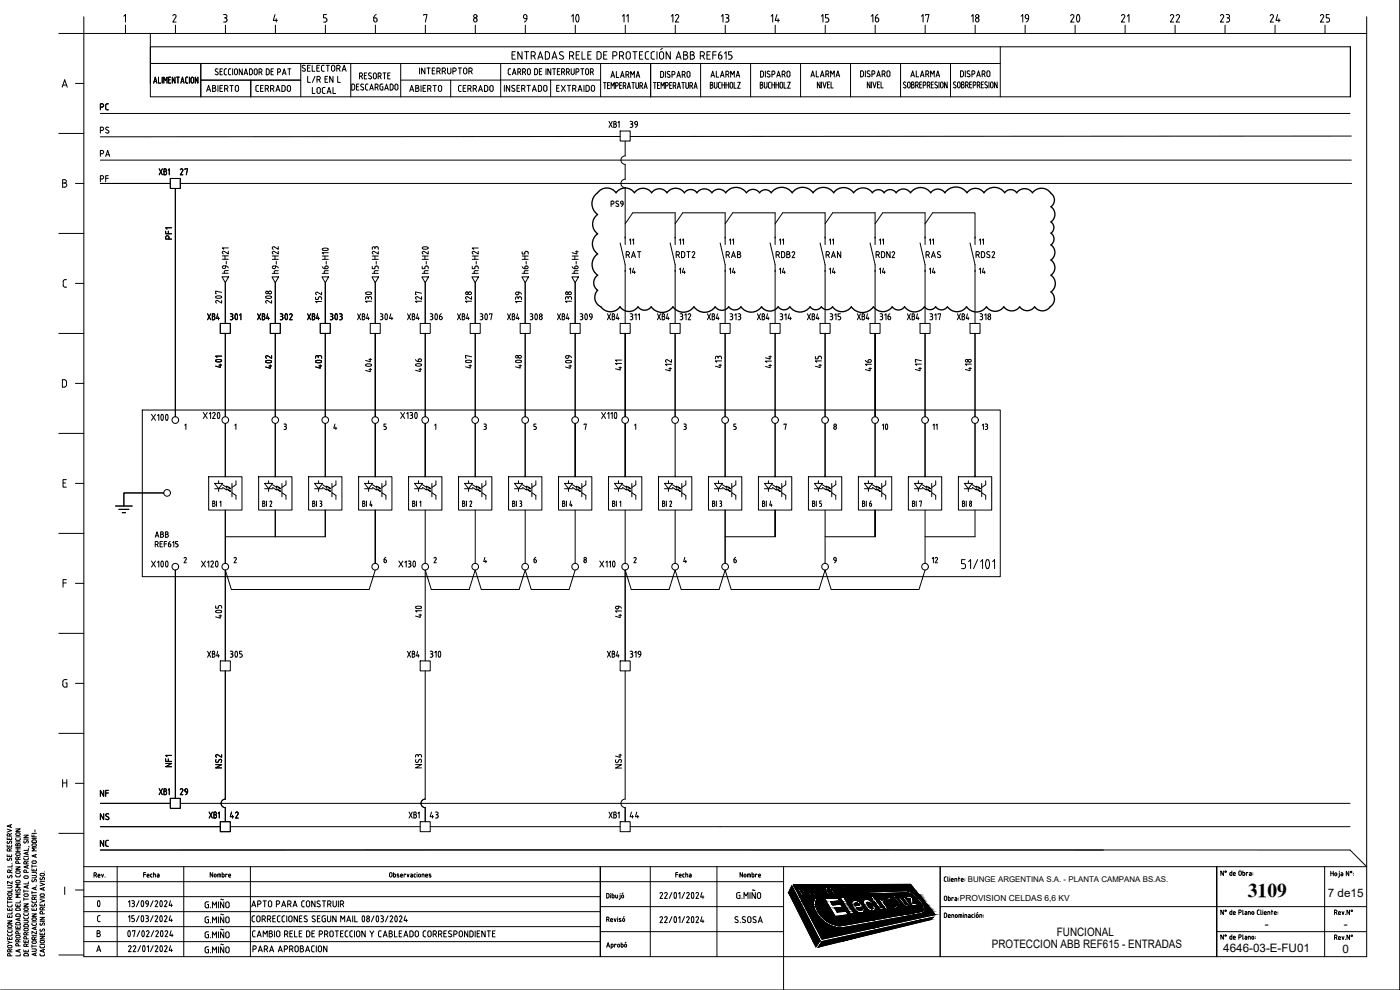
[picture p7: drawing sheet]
<svg xmlns="http://www.w3.org/2000/svg" width="420mm" height="297mm" viewBox="0 0 420 297" stroke-linecap="round" stroke-linejoin="round" font-family="sans-serif">
<defs><g id="words">
<g font-size="7.9">
<text x="168.6" y="8.8">10</text>
<text x="318.9" y="8.8">20</text>
</g>
<g font-size="7.1">
<text x="83.6" y="93.5" transform="rotate(-90 83.6 93.5)">208</text>
<text x="113.6" y="92.1" transform="rotate(-90 113.6 92.1)">130</text>
<text x="67" y="98.1">301</text>
<text x="82.2" y="98.1">302</text>
<text x="97" y="98.1">303</text>
<text x="112.2" y="98.1">304</text>
<text x="127" y="98.1">306</text>
<text x="142.2" y="98.1">307</text>
<text x="157" y="98.1">308</text>
<text x="172.2" y="98.1">309</text>
<text x="83.6" y="112.5" transform="rotate(-90 83.6 112.5)">402</text>
<text x="113.6" y="113.6" transform="rotate(-90 113.6 113.6)">404</text>
<text x="143.6" y="112.5" transform="rotate(-90 143.6 112.5)">407</text>
<text x="173.6" y="112.9" transform="rotate(-90 173.6 112.9)">409</text>
<text x="67" y="199.3">305</text>
<text x="128.1" y="199.3">310</text>
<text x="25.8" y="274.1">0</text>
</g>
<g font-size="6.6">
<text x="29.3" y="42">PS</text>
<text x="276.9" y="79.4">RAS</text>
<text x="68.4" y="93.5" transform="rotate(-90 68.4 93.5)">207</text>
<text x="68.4" y="112.5" transform="rotate(-90 68.4 112.5)">401</text>
<text x="98.4" y="112.5" transform="rotate(-90 98.4 112.5)">403</text>
<text x="128.4" y="113.6" transform="rotate(-90 128.4 113.6)">406</text>
<text x="158.4" y="112.5" transform="rotate(-90 158.4 112.5)">408</text>
<text x="44.4" y="128.1">X100</text>
<text x="262.5" y="130.9">10</text>
<text x="68.4" y="187.7" transform="rotate(-90 68.4 187.7)">405</text>
<text x="128.4" y="186.6" transform="rotate(-90 128.4 186.6)">410</text>
<text x="29.3" y="248">NS</text>
</g>
<text font-size="5.9" x="374.5" y="269">3109</text>
<g font-size="5.3">
<text x="111.1" y="7.8">6</text>
<text x="154.9" y="7.8">9</text>
<text x="200.7" y="7.8">12</text>
<text x="215.5" y="7.8">13</text>
<text x="230.4" y="7.8">14</text>
<text x="245.5" y="7.8">15</text>
<text x="260.7" y="7.8">16</text>
<text x="275.5" y="7.8">17</text>
<text x="290.7" y="7.8">18</text>
<text x="305.5" y="7.8">19</text>
<text x="335.5" y="7.8">21</text>
<text x="350.3" y="7.8">22</text>
<text x="365.5" y="7.8">23</text>
<text x="380.3" y="7.8">24</text>
<text x="395.5" y="7.8">25</text>
<text x="29.3" y="48.3">PA</text>
<text x="187" y="78.7">RAT</text>
<text x="202.1" y="78.7">RDT2</text>
<text x="217" y="78.7">RAB</text>
<text x="232.1" y="78.7">RDB2</text>
<text x="246.9" y="78.7">RAN</text>
<text x="262.1" y="78.7">RDN2</text>
<text x="53.3" y="239.9">29</text>
</g>
<g font-size="4.9">
<text x="189.8" y="7.8" transform="rotate(-90 189.8 7.8)">11</text>
<text x="75.8" y="28.6">CERRADO</text>
<text x="136.9" y="28.6">CERRADO</text>
<text x="29.3" y="34.2">PC</text>
<text x="188.4" y="39.5">39</text>
<text x="46.9" y="53.6">XB1</text>
<text x="53.3" y="53.6">27</text>
<text x="29.3" y="55.7">PF</text>
<text x="159.8" y="83.3" transform="rotate(-90 159.8 83.3)">h6-H5</text>
<text x="174.6" y="83.3" transform="rotate(-90 174.6 83.3)">h6-H4</text>
<text x="97.7" y="92.1" transform="rotate(-90 97.7 92.1)">152</text>
<text x="127.7" y="92.1" transform="rotate(-90 127.7 92.1)">127</text>
<text x="142.9" y="92.1" transform="rotate(-90 142.9 92.1)">128</text>
<text x="157.7" y="92.1" transform="rotate(-90 157.7 92.1)">139</text>
<text x="172.9" y="92.1" transform="rotate(-90 172.9 92.1)">138</text>
<text x="61.4" y="97">XB4</text>
<text x="76.6" y="97">XB4</text>
<text x="91.4" y="97">XB4</text>
<text x="106.5" y="97">XB4</text>
<text x="121.4" y="97">XB4</text>
<text x="136.5" y="97">XB4</text>
<text x="151.3" y="97">XB4</text>
<text x="166.5" y="97">XB4</text>
<text x="181.3" y="97">XB4</text>
<text x="196.5" y="97">XB4</text>
<text x="203.2" y="97">312</text>
<text x="211.3" y="97">XB4</text>
<text x="218.4" y="97">313</text>
<text x="226.5" y="97">XB4</text>
<text x="233.2" y="97">314</text>
<text x="241.3" y="97">XB4</text>
<text x="248.4" y="97">315</text>
<text x="256.5" y="97">XB4</text>
<text x="263.2" y="97">316</text>
<text x="271.3" y="97">XB4</text>
<text x="278.3" y="97">317</text>
<text x="286.5" y="97">XB4</text>
<text x="293.2" y="97">318</text>
<text x="202.8" y="112.5" transform="rotate(-90 202.8 112.5)">412</text>
<text x="217.7" y="111.5" transform="rotate(-90 217.7 111.5)">413</text>
<text x="232.8" y="111.5" transform="rotate(-90 232.8 111.5)">414</text>
<text x="247.6" y="111.5" transform="rotate(-90 247.6 111.5)">415</text>
<text x="262.8" y="112.5" transform="rotate(-90 262.8 112.5)">416</text>
<text x="277.6" y="112.5" transform="rotate(-90 277.6 112.5)">417</text>
<text x="292.8" y="112.5" transform="rotate(-90 292.8 112.5)">418</text>
<text x="297.7" y="130.2" transform="rotate(-90 297.7 130.2)">13</text>
<text x="114.3" y="170">6</text>
<text x="219.4" y="170">6</text>
<text x="187.7" y="186.6" transform="rotate(-90 187.7 186.6)">419</text>
<text x="61.4" y="198.3">XB4</text>
<text x="121.4" y="198.3">XB4</text>
<text x="181.3" y="198.3">XB4</text>
<text x="46.9" y="239.5">XB1</text>
<text x="29.3" y="240.2">NF</text>
<text x="61.7" y="246.6">XB1</text>
<text x="68.1" y="246.6">42</text>
<text x="121.7" y="246.6">XB1</text>
<text x="128.1" y="246.6">43</text>
<text x="188.4" y="246.6">44</text>
<text x="29.3" y="255.1">NC</text>
</g>
<g font-size="4.4">
<text x="188" y="74.4">11</text>
<text x="202.8" y="74.4">11</text>
<text x="218" y="74.4">11</text>
<text x="232.8" y="74.4">11</text>
<text x="248" y="74.4">11</text>
<text x="278" y="74.4">11</text>
<text x="188" y="83.3">14</text>
<text x="202.8" y="83.3">14</text>
<text x="218" y="83.3">14</text>
<text x="232.8" y="83.3">14</text>
<text x="248" y="83.3">14</text>
<text x="263.2" y="83.3">14</text>
<text x="278" y="83.3">14</text>
<text x="293.2" y="83.3">14</text>
<text x="282.6" y="130.2" transform="rotate(-90 282.6 130.2)">11</text>
<text x="45.9" y="162.3">ABB</text>
<text x="248.4" y="170">9</text>
<text x="279" y="170">12</text>
</g>
<g font-size="4">
<text x="266.3" y="74.4" transform="rotate(-90 266.3 74.4)">11</text>
<text x="296.3" y="74.4" transform="rotate(-90 296.3 74.4)">11</text>
</g>
<g font-size="3.5">
<text x="398.5" y="269">7 de15</text>
<text x="317.2" y="280.7">FUNCIONAL</text>
<text x="379.6" y="278.5">-</text>
<text x="403.3" y="278.5">-</text>
<text x="297.7" y="284.5">PROTECCION ABB REF615 - ENTRADAS</text>
<text x="367.1" y="285.6">4646-03-E-FU01</text>
<text x="402.9" y="285.8">0</text>
</g>
<text font-size="2.5" x="288.1" y="270.2">PROVISION CELDAS 6,6 KV</text>
<text font-size="2.4" x="290.4" y="264.7">BUNGE ARGENTINA S.A. - PLANTA CAMPANA BS.AS.</text>
</g></defs>
<!-- layer: 0 -->
<g fill="none" stroke="#000" stroke-width=".3">
<path d="M25.2 10h385v277h-385zM45.1 10.1v14.9M182.8 36.4l.9 1.8M183.7 36.4l-.9 1.8M184.2 36.4l.7 .2v.4l-.3 .2 .4 .5-.4 .5h-.4zM184.2 37.2h.4M185.5 36.8l.3-.4v1.8M186.1 39.3h3v3h-3zM51.1 53.5h3v3h-3zM52.6 56.5v68.5M187.6 42.3v4.5a1.28 1.28 0 0 0-1.2 1.2 1.28 1.28 0 0 0 1.2 1.3v4.5a1.27 1.27 0 0 0-1.2 1.2 1.27 1.27 0 0 0 1.2 1.3v15.1M66.7 77.8h1.8"/>
<path d="M66.7 76.8h1.8M66.8 80l.9-.2v.4a.48 .48 0 0 1-.6 .4 .48 .48 0 0 1-.3-.6zM67.5 76.8v1M67.7 79.8l.5 .1 .3 .5M67.9 78.4v.8M68.5 75.4v.8l-1.4-.8-.4 .4 .3 .4M68.5 74.4h-1.8l.4 .4M81.7 77.8h1.8M81.7 76.8h1.8M82.5 76.8v1M82.7 79.8v.4M82.9 78.4v.8"/>
<path d="M83.5 75.4v.8l-1.2-.7h-.4l-.2 .3 .3 .4M83.5 74v.8l-1.2-.7h-.4l-.2 .3 .3 .4M96.7 77.8h1.8M96.7 76.8h1.8M96.8 74.6l.8-.2 .9 .3a1 1 0 0 1-1.8 0zM97.5 76.8v1M97.9 78.4v.8M98.5 75.8h-1.8l.4 .4M111.7 79.9v.7h.8l.1-.6 .3-.2 .6 .2v.6M111.7 77.8h1.8M111.7 76.8h1.8M111.7 75.8l.3 .4"/>
<path d="M112.5 74.4l-.2-.3h-.4l-.2 .7M112.5 74.4l.2-.3h.6l.2 .7M112.5 74.4v.2M112.5 76.8v1M112.9 78.4v.8M113.5 75.4v.8l-1.4-.8-.4 .4M126.7 79.9v.7h.8l.1-.6 .3-.2 .6 .2v.6M126.7 77.8h1.8M126.7 76.8h1.8M126.7 75.8l.3 .4M127.5 76.8v1M127.9 78.4v.8"/>
<path d="M128.4 74.2l-.8-.2-.9 .4 .9 .4 .8-.2M128.4 74.2v.4M128.5 75.4v.8l-1.4-.8-.4 .4M141.7 77.8h1.8M141.7 76.8h1.8M141.7 75.8l.3 .4M142.5 76.8v1M142.9 78.4v.8M143.1 79.8l.4 .2v.6M143.1 79.8l-.5 .2-.1 .6h-.8v-.7M143.5 75.4v.8l-1.4-.8-.4 .4M143.5 74.4h-1.8l.4 .4"/>
<path d="M187.6 67.1l2.3-3.2h12.7v7.5M202.6 67.1l2.3-3.2h12.7v7.5M217.6 67.1l2.3-3.2h12.7v7.5M232.6 67.1l2.3-3.2h12.7v7.5M247.6 67.1l2.3-3.2h12.7v7.5M262.6 67.1l2.3-3.2h12.7v7.5M277.6 67.1l2.3-3.2h12.7v7.5M291.1 72.9l1.5 6.5M292.9 76.5h.5a.5 .5 0 0 0 .5-.5 .5 .5 0 0 0-.5-.5h-.5v1.8M293.5 76.5l.4 .8M294.5 75.5l.7 .1a1.18 1.18 0 0 1 0 1.6l-.7 .1zM296.5 75.5l-.4 .5 .8 .5a.5 .5 0 0 1 0 .8 .5 .5 0 0 1-.8-.2"/>
<path d="M297.7 75.8l.4-.3 .4 .4-.8 1.4h.8M66.6 83.1h2l-1 1.7zM66.7 82h1.8M67.6 84.8v12.2M68.5 81.2h-1l-.2 .8M81.7 82h1.8M82.6 84.8v12.2M82.7 81.2l-.3 .2-.1 .6M82.7 81.2h.8M82.7 80.2a.46 .46 0 0 1-.4 .5 .46 .46 0 0 1-.5-.3 .46 .46 0 0 1 .3-.6h.8l.6 .6M96.6 83.1h2l-1 1.7zM96.7 80l.3 .4 .5 .2"/>
<path d="M96.7 82h1.8M97.5 80.6h.6M97.6 84.8v12.2v-12.2M97.7 81.2l-.3 .2-.1 .6M97.7 81.2h.8M98.1 80.6a.46 .46 0 0 0 .3-.5 .46 .46 0 0 0-.5-.4 .46 .46 0 0 0-.4 .5v.4M112.6 84.8v12.2M112.7 81.2l-.4 .4M112.7 81.2h.8M126.6 83.1h2l-1 1.7zM126.7 82h1.8M127.6 84.8v12.2"/>
<path d="M127.7 81.2l-.3 .2-.1 .6M127.7 81.2h.8M141.6 83.1h2l-1 1.7zM141.7 82h1.8M142.6 84.8v12.2M142.7 81.2l-.3 .2-.1 .6M142.7 81.2h.8M157.6 84.8v12.2M172.6 84.8v12.2M186.1 97h3v3h-3zM187.6 81.4v15.6M201.1 97h3v3h-3z"/>
<path d="M202.6 81.4v15.6M216.1 97h3v3h-3zM217.6 81.4v15.6M231.1 97h3v3h-3zM232.6 81.4v15.6M246.1 97h3v3h-3zM247.6 81.4v15.6M261.1 97h3v3h-3zM262.6 81.4v15.6M276.1 97h3v3h-3zM277.6 81.4v15.6M291.1 97h3v3h-3z"/>
<path d="M292.6 81.4v15.6M67.6 100v25M82.6 100v25M97.6 100v25M127.6 100v25M142.6 100v25M157.6 100v25M172.6 100v25M202.6 100v25M217.6 100v25M232.6 100v25M247.6 100v25"/>
<path d="M277.6 100v25M292.6 100v25M61 123.8l1.2 1.8M62.2 123.8l-1.2 1.8M62.8 124.2l.4-.4v1.8M63.8 124.1l.4-.3 .4 .4-.8 1.4h.8M65.4 123.9l.1-.1a1 1 0 0 1 0 1.7l-.3-.8zM67.6 127v16M70.4 127.6l.4-.4v1.6M82.6 127v16M85.2 127.2l.7 .2v.4l-.3 .1M85.4 127.9h.2"/>
<path d="M85.6 127.9l.3 .2v.4M85.9 128.5l-.1 .3h-.6M97.6 127v16M100.5 127.2l-.3 1.3h.9M100.8 128.1v.7M112.6 125v-25v25M115.9 127.2h-.7v.7l.6 .1 .1 .5M115.9 128.5l-.1 .3h-.6M120.2 123.8l1.2 1.8M121.4 123.8l-1.2 1.8M122 124.2l.4-.4v1.8M123.1 123.8l.7 .2v.4l-.4 .2"/>
<path d="M123.3 124.6h.1M123.4 124.6l.4 .1v.6l-.7 .3M124.6 123.9l.1-.1a1.01 1.01 0 0 1 0 1.7l-.3-.8zM130.4 127.6l.4-.4v1.6M142.6 127v16M145.2 127.2l.7 .2v.4l-.3 .1M145.4 127.9h.2M145.6 127.9l.3 .2v.4M145.9 128.5l-.1 .3h-.6M157.6 127v16M160.9 127.2h-.7v.7l.6 .1 .1 .5M160.9 128.5l-.1 .3h-.6"/>
<path d="M175.3 127.4v-.2h.7l-.4 1.6M180.5 123.8l1.2 1.8M181.7 123.8l-1.2 1.8M182.3 124.2l.4-.4v1.8M183.3 124.2l.4-.4v1.8M184.5 123.9l-.2 .8 .2 .8M184.5 123.8h.1a1.01 1.01 0 0 1 0 1.7h-.1M187.6 125v-25v25M190.4 127.6l.4-.4v1.6M202.6 127v16M205.2 127.2l.7 .2v.4l-.3 .1M205.4 127.9h.2"/>
<path d="M205.6 127.9l.3 .2v.4M205.9 128.5l-.1 .3h-.6M217.6 127v16M220.9 127.2h-.7v.7l.6 .1 .1 .5M220.9 128.5l-.1 .3h-.6M232.6 127v16M235.3 127.4v-.2h.7l-.4 1.6M247.6 127v16M250.3 128.3l.3-.4 .3 .2 .1 .4M250.3 128.5l.3 .3 .4-.3M250.3 128.3v.2M262.6 125v-25v25"/>
<path d="M262.6 127v16M277.6 127v16M292.6 127v16M34.7 151.8h5M35.7 152.8h3M36.7 153.8h1M49.1 147.9h-11.9v3.9M62.6 143h10v10h-10zM63.8 150.3l.6 .2v.4l-.2 .2 .4 .4-.4 .5h-.4zM63.8 151.1h.4M65 150.3v1.7M66 150.7l.3-.4v1.7"/>
<path d="M67.6 143h.1M67.6 153v16M77.6 143h10v10h-10zM78.8 151.1h.4M79.2 150.3l.3 .4-.3 .4 .4 .4-.4 .5M79.2 150.3h-.4v1.7h.4M80 150.3v1.7M81 150.6l.3-.3 .3 .4-.6 1.3h.6M82.6 143h.1M82.6 153v8M92.6 143h10v10h-10zM93.8 150.3l.6 .2v.4l-.2 .2 .4 .4-.4 .5h-.4z"/>
<path d="M93.8 151.1h.4M95 150.3v1.7M96 150.3l.5 .2v.4l-.2 .2M96.1 151.1h.2M96.3 151l.2 .2v.6l-.5 .2M97.6 143h.1M97.6 153v8h-30M107.6 143h10v10h-10zM108.8 150.3l.6 .2v.4l-.2 .2 .4 .4-.4 .5h-.4zM108.8 151.1h.4M110 150.3v1.7M111.3 150.3l-.3 1.3h.7"/>
<path d="M111.5 151.2v.8M112.6 143h.1M112.6 143v-16v16M122.6 143h10v10h-10zM123.8 150.3l.6 .2v.4l-.2 .2 .4 .4-.4 .5h-.4zM123.8 151.1h.4M125 150.3v1.7M126 150.7l.3-.4v1.7M127.6 143v-16v16M127.6 143h.1M127.6 153v16M137.6 143h10v10h-10z"/>
<path d="M138.8 150.3l.6 .2v.4l-.2 .2 .4 .4-.4 .5h-.4zM138.8 151.1h.4M140 150.3v1.7M141 150.6l.3-.3 .3 .4-.6 1.3h.6M142.6 143h.1M142.6 153v16M152.6 143h10v10h-10zM153.8 150.3l.6 .2v.4l-.2 .2 .4 .4-.4 .5h-.4zM153.8 151.1h.4M155 150.3v1.7M156 150.3l.5 .2v.4l-.2 .2M156.1 151.1h.2"/>
<path d="M156.3 151a.48 .48 0 0 1 .3 .6 .48 .48 0 0 1-.6 .4M157.6 143h.1M157.6 153v16M167.6 143h10v10h-10zM168.8 150.3l.6 .2v.4l-.2 .2 .4 .4-.4 .5h-.4zM168.8 151.1h.4M170 150.3v1.7M171.3 150.3l-.3 1.3h.7M171.5 151.2v.8M172.6 143v-16v16M172.6 143h.1M172.6 153v16"/>
<path d="M182.6 143h10v10h-10zM183.8 150.3l.6 .2v.4l-.2 .2 .4 .4-.4 .5h-.4zM183.8 151.1h.4M185 150.3v1.7M186 150.7l.3-.4v1.7M187.6 143v-16v16M187.6 143h.1M187.6 153v16M197.6 143h10v10h-10zM198.8 150.3l.6 .2v.4l-.2 .2 .4 .4-.4 .5h-.4zM198.8 151.1h.4M200 150.3v1.7"/>
<path d="M201 150.6l.3-.3 .3 .4-.6 1.3h.6M202.6 143h.1M202.6 153v16M212.6 143h10v10h-10zM213.8 150.3l.6 .2v.4l-.2 .2 .4 .4-.4 .5h-.4zM213.8 151.1h.4M215 150.3v1.7M216 150.3l.5 .2v.4l-.2 .2M216.1 151.1h.2M216.3 151a.48 .48 0 0 1 .3 .6 .48 .48 0 0 1-.6 .4M217.6 143h.1M217.6 153v16"/>
<path d="M227.6 143h10v10h-10zM228.8 150.3l.6 .2v.4l-.2 .2 .4 .4-.4 .5h-.4zM228.8 151.1h.4M230 150.3v1.7M231.3 150.3l-.3 1.3h.7M231.5 151.2v.8M232.6 143h.1M242.6 143h10v10h-10zM243.8 150.3l.6 .2v.4l-.2 .2 .4 .4-.4 .5h-.4zM243.8 151.1h.4M245 150.3v1.7M246 152h.3"/>
<path d="M246.3 151l.3 .4-.3 .6M246.5 150.3h-.5v.8h.3M247.6 143h.1M247.6 153v16M257.6 143h10v10h-10zM258.8 150.3l.6 .2v.4l-.2 .2 .4 .4-.4 .5h-.4zM258.8 151.1h.4M260 150.3v1.7M261 151.1l.3-.1a.39 .39 0 0 1 .3 .6 .39 .39 0 0 1-.6 .2v-.2M261 151.1v.5M261.4 150.3l-.4 .7M262.6 143h.1"/>
<path d="M272.6 143h10v10h-10zM273.8 151.1h.4M274.2 150.3l.3 .4-.3 .4 .4 .4-.4 .5M274.2 150.3h-.4v1.7h.4M275 150.3v1.7M276 150.5v-.2h.6l-.3 1.7M277.6 143h.1M277.6 153v16M287.6 143h10v10h-10zM288.8 151.1h.4M289.2 150.3l.3 .4-.3 .4 .4 .4-.4 .5M289.2 150.3h-.4v1.7h.4"/>
<path d="M290 150.3v1.7M291 151.4l.1-.3a.37 .37 0 0 1 .5 .4 .37 .37 0 0 1-.6 .3v-.2M291 151.4v.2M292.6 143h.1M292.6 153v8h-15M45.5 168.3l1.2 1.8M46.7 168.3l-1.2 1.8M47.3 168.7l.4-.4v1.8M48.5 168.4a1 1 0 0 1 0 1.7l-.2-.9zM49.9 168.4a.99 .99 0 0 1 0 1.7v-.1M49.9 168.4l-.2 .8 .2 .8M52.6 171v68.5"/>
<path d="M55.2 167.5l.4-.3 .3 .4-.7 1.3h.7M60.5 168.3l1.2 1.8M61.7 168.3l-1.2 1.8M62.3 168.7l.4-.4v1.8M63.7 168.3l-.4 .3M63.7 168.3l.4 .4-.8 1.4h.8M64.9 168.4a1 1 0 0 1 0 1.7l-.2-.9zM70.2 167.5l.4-.3 .3 .4-.7 1.3h.8M112.6 169v-16v16M112.6 171l-1.8 5.9h-41.4l-1.8-5.9v27.3M119.7 168.3l1.2 1.8M120.9 168.3l-1.2 1.8"/>
<path d="M121.5 168.7l.4-.4v1.8M122.5 168.3l.8 .2v.4l-.4 .2M122.5 170.1h.4M122.7 169.1h.2M122.9 169.1l.4 .4M123.3 169.5v.4l-.4 .2M124.1 168.4h.1a1 1 0 0 1 0 1.7l-.3-.9zM130.2 167.5l.6-.2 .1 .5M130.9 167.8l-.7 1.1h.7M145.5 167.2l-.3 1.3h.9M145.8 168.1v.8M160.6 167.9a.39 .39 0 0 1 .3 .7 .39 .39 0 0 1-.6-.1v-.5h.3"/>
<path d="M160.8 167.2l-.5 .8M172.6 171l-1.8 5.9h-11.4l-1.8-5.9-1.8 5.9h-11.4l-1.8-5.9-1.8 5.9h-11.4l-1.8-5.9v27.3M180 168.3l1.2 1.8M181.2 168.3l-1.2 1.8M181.8 168.7l.4-.4v1.8M182.8 168.7l.4-.4v1.8M184 168.4h.1a1 1 0 0 1 0 1.7l-.3-.9zM190.2 167.5l.4-.3 .3 .4-.7 1.3h.7M205.5 167.2l-.3 1.3h.9M205.8 168.1v.8M217.6 161h15M232.6 161v-8v8"/>
<path d="M247.6 161h15M262.6 161v-8v8M277.6 171l-1.8 5.9h-26.4l-1.8-5.9-1.8 5.9h-26.4l-1.8-5.9-1.8 5.9h-11.4l-1.8-5.9-1.8 5.9h-11.4l-1.8-5.9v27.3M289.6 167.9h-1v1.2h.6a.77 .77 0 0 1 .6 .8 .77 .77 0 0 1-.6 .7h-.6M290.7 168.5l.6-.6v2.7M293.4 167.9l-1.2 2.7M294.3 168.5l.6-.6v2.7M296.1 168.1l.3-.2a1.8 1.8 0 0 1 0 2.7l-.3-.1-.3-1zM297.9 168.5l.6-.6v2.7M186.1 198.3h3v3h-3zM67.6 201.3v38.5a1.28 1.28 0 0 0-1.3 1.2 1.28 1.28 0 0 0 1.3 1.3M127.6 201.3v38.5a1.28 1.28 0 0 0-1.3 1.2 1.28 1.28 0 0 0 1.3 1.3"/>
<path d="M187.6 201.3v38.5a1.28 1.28 0 0 0-1.2 1.2 1.28 1.28 0 0 0 1.2 1.3M51.1 239.5h3v3h-3zM66.1 246.5h3v3h-3zM126.1 246.5h3v3h-3zM182.8 243.6l.9 1.8M183.7 243.6l-.9 1.8M184.2 243.6l.7 .2v.4l-.3 .2 .4 .5-.4 .5h-.4zM184.2 244.4h.4M185.5 244l.3-.4v1.8M186.1 246.5h3v3h-3zM405.2 255l5 5h-385M25.2 264.5h210"/>
<path d="M25.2 278h155M25.2 273.5h155M25.2 269h155M35.2 260v27M55.1 260v27M75.2 260v27M180.2 272h55M180.2 279.5h55M195.2 260v27M215.2 260v27M235.2 260v37M237.6 265.8l8.5 16.4-1.2 1.9-8.2-16.3z"/>
<path d="M238.1 265.5l35.2-.2 7.3 9.1-33.9 7.4zM239.3 266.4h1.4a.92 .92 0 0 1 .7 1.4h-.8l.6 1.1h-.6zM240 266.7h.5a.47 .47 0 0 1 .3 .8h-.4zM242.4 266.6l.7 .1 .3 .6-.6 .1zM243.8 267.9l.6 .9h.5l-1-1.3v-.6l-.4-.4-1.8-.2 1.5 2.6 .5-.1-.7-1.1 .8 .2M244.7 266.2a1.92 1.92 0 0 1 1.9 2.5 1.91 1.91 0 0 1-1.9-2.5zM244.7 269.3l.6 .2a3.9 3.9 0 0 0 .7 4.8 7.9 7.9 0 0 0 7.1 3.4l23.3-4.2a.72 .72 0 0 0 .6-.5 .72 .72 0 0 0-.1-.7 7.9 7.9 0 0 0-4.7-4.5l-11.4 .5-.3-.6 11.7-.5a7.8 7.8 0 0 1 5.4 5.7l-.2 .7-.7 .4-23.2 4.3a8.5 8.5 0 0 1-9.4-7l.1-.8zM245.1 266.7a1.49 1.49 0 0 1 1.1 1.7l-.9-.9zM246.4 266.3l.6-.1 .9 .8-.1-.8h.5l.1 1.3 .7 1.1h-.6l-.5-.9zM247.4 269.6l4-.2 .6 .9-2.7 .2 .6 1 2.4-.2 .6 1-2.4 .2 .8 1.2 2.6-.3 .7 1-3.9 .6zM248.7 266.2l1.4-.1 .3 .4-.8 .1 .3 .5h.7l.3 .4h-.7l.3 .6 .9-.1 .2 .5h-1.3zM251.2 266.1a1.05 1.05 0 0 1 1.4 .7h-.4l-.4-.3a1.36 1.36 0 0 0 .9 1.6v-.5a.47 .47 0 0 1 .5 .3 .47 .47 0 0 1-.2 .6 2.32 2.32 0 0 1-1.8-2.4z"/>
<path d="M251.9 277.7h.1M252.1 269.3h1.2l3.1 4.9-1.1 .1zM254.6 266.1h.5l1.4 2.1h-.5zM255 267.5l.1 .1a.55 .55 0 0 1-.1 .8 .55 .55 0 0 1-.8-.2l-.9-1.1a.55 .55 0 0 1-.3-.8 .55 .55 0 0 1 .7-.2l.8 .6-.3 .1-.5-.4a1.55 1.55 0 0 0 1 1.6l-.1-.4 .4-.1M255.9 270.4a2.62 2.62 0 0 1 3.3 1.7l-2.1 .3 .5 .5a.52 .52 0 0 0 .6 .3 .52 .52 0 0 0 .4-.5l.8-.1a1.2 1.2 0 0 1-.6 1.4 1.2 1.2 0 0 1-1.5-.4l-1.1-1a1.8 1.8 0 0 1-.3-2.2zM256.1 266.1a1.59 1.59 0 0 1 1.9 1.6 .54 .54 0 0 1-.3 .6 .54 .54 0 0 1-.7-.3l-.7-.8zM256.5 266.3a1.47 1.47 0 0 1 1 1.6l-.7-.7zM256.7 271h.7l.5 .6-1.2 .2zM257.7 266.1l.4-.1 1.2 1.1-.7-1 .4-.1 1.3 2-.4 .1-1.2-1.1 .8 1.1-.4 .1zM259.3 269.9a2.26 2.26 0 0 1 2.8 1.1l-1 .2a.52 .52 0 0 0-.4-.4 .52 .52 0 0 0-.5 .2l.8 1.3a.5 .5 0 0 0 .4 .4 .5 .5 0 0 0 .5-.3l-.2-.6 .8-.1a1.09 1.09 0 0 1 0 1.5 1.09 1.09 0 0 1-1.5 0 2.58 2.58 0 0 1-1.7-3.3zM263.7 272.5l.6 .4 .7 .1M264.8 272.3l-.4-.2-1.2-1.7h.4l-.4-.6h-.5l-.6-.9-.9 .1 .6 .9h-.4l.5 .6h.4l1.5 2.1"/>
<path d="M264.8 272.3l.7 .7h-.6M265.8 270.5l-.7-1-.4 .5-.3-.3h-.9l2.3 3.1h.8l-1.3-1.9 .1-.3 .4-.1M266.3 269.5a2.66 2.66 0 0 1 3.1 2.4 .94 .94 0 0 1-.8 .7 .94 .94 0 0 1-.9-.4l-1.1-1a1.54 1.54 0 0 1-.3-1.7zM266.9 269.9l.9 .2 .6 .5 .2 .4a.48 .48 0 0 1 .1 .7 .48 .48 0 0 1-.7 0l-.5-.2-.7-.7-.1-.5zM267.6 268.3h.7l2.8 3.9-.6 .1zM269 272.6h.8l.3 .4h-.7l1.1 .4 .4 .6-.1 .4-.7-.1-.4-.5 .3-.1 .3 .3 .1-.1-.9-.4zM269.5 269.2h.7l1.4 1.9 .6 .3v-.3l-1.4-2h.7l2 2.8-.6 .1-.3-.4v.2a.9 .9 0 0 1-1.4-.3zM269.5 272.5h.1M271 274l.5 .3h-.3zM271.3 272.5h.5l.3 .5-.4 .1zM271.8 269.1l1.7-.1 .5 .5 .1 1.6 .9-.1 .5 .6-1.6 .2-.6-.7-.1-1.5-.9 .1zM272.5 273.1h-.2a.81 .81 0 0 0-.4-.8 .81 .81 0 0 0-.9 .1l1.2 1.8 .4-.1-.6-.7h.2l.7 .6h.3l-.7-.9"/>
<path d="M272.7 272.1l.4-.1 1.1 1.5 .4-.1 .3 .3-.8 .1zM273.1 273.7l.5 .2h-.2zM274.8 273.4l.2-.1 .3 .3-.3 .1zM282.2 272h127.8M282.2 260v27M365 279.5h45M397.5 260v27M.2 297h420v-296.9v296.9M25.2 282.5h155M180.2 287v-27v27M246.7 282.5l33.4-7.3-.8 .7-33.8 8.3zM365.2 287v-27v27"/>
<circle cx="67.6" cy="126" r="1"/>
<circle cx="82.6" cy="126" r="1"/>
<circle cx="97.6" cy="126" r="1"/>
<circle cx="112.6" cy="126" r="1"/>
<circle cx="127.6" cy="126" r="1"/>
<circle cx="142.6" cy="126" r="1"/>
<circle cx="157.6" cy="126" r="1"/>
<circle cx="172.6" cy="126" r="1"/>
<circle cx="187.6" cy="126" r="1"/>
<circle cx="202.6" cy="126" r="1"/>
<circle cx="217.6" cy="126" r="1"/>
<circle cx="232.6" cy="126" r="1"/>
<circle cx="247.6" cy="126" r="1"/>
<circle cx="250.6" cy="127.6" r=".37"/>
<circle cx="277.6" cy="126" r="1"/>
<circle cx="292.6" cy="126" r="1"/>
<circle cx="50.1" cy="147.9" r="1"/>
<circle cx="291.2" cy="150.7" r=".33"/>
<circle cx="52.6" cy="170" r="1"/>
<circle cx="67.6" cy="170" r="1"/>
<circle cx="112.6" cy="170" r="1"/>
<circle cx="127.6" cy="170" r="1"/>
<circle cx="142.6" cy="170" r="1"/>
<circle cx="157.6" cy="170" r="1"/>
<circle cx="172.6" cy="170" r="1"/>
<circle cx="175.6" cy="168.4" r=".43"/>
<circle cx="175.6" cy="167.6" r=".37"/>
<circle cx="187.6" cy="170" r="1"/>
<circle cx="202.6" cy="170" r="1"/>
<circle cx="217.6" cy="170" r="1"/>
<circle cx="247.6" cy="170" r="1"/>
<circle cx="277.6" cy="170" r="1"/>
</g>
<!-- layer: TEXTOS -->
<g fill="none" stroke="#000" stroke-width=".3">
<path d="M25.2 5v5h-7.5M37.1 4.9l.6-.5v2.2M37.7 7.5v2.5M51.9 4.7a.5 .5 0 0 1 .6-.3 .5 .5 0 0 1 .3 .7l-.9 1.5h1M52.7 7.5v2.5M67.1 4.4h.5a.5 .5 0 0 1 .5 .5 .5 .5 0 0 1-.5 .5M67.4 5.4h.2M67.6 5.4l.4 .2v.8l-.9 .2M67.7 7.5v2.5M82.5 4.4l-.5 1.7h1.3M82.7 7.5v2.5M82.9 5.6v1"/>
<path d="M97.7 7.5v2.5M98 4.4h-.9v1h.7l.3 .5M98.1 6.1l-.3 .4-.7 .1M98.1 5.9v.2M112.7 7.5v2.5M127.2 4.6v-.2h1l-.5 2.2M127.7 7.5v2.5M142.7 7.5v2.5M157.7 7.5v2.5M187.7 7.5v2.5M202.7 7.5v2.5M217.7 7.5v2.5"/>
<path d="M232.7 7.5v2.5M247.7 7.5v2.5M262.7 7.5v2.5M277.7 7.5v2.5M292.7 7.5v2.5M307.7 7.5v2.5M337.7 7.5v2.5M352.7 7.5v2.5M367.7 7.5v2.5M382.7 7.5v2.5M397.7 7.5v2.5M410.2 5v5"/>
<path d="M18.7 26.2l.7-2.3 .8 2.3M18.9 25.5h1M22.6 25h2.6M17.7 40h7.5M18.8 53.9h.6a.5 .5 0 0 1 .5 .5 .5 .5 0 0 1-.5 .5 .62 .62 0 0 1 .6 .6 .62 .62 0 0 1-.6 .7h-.6zM18.8 54.9h.6M22.6 55h2.6M17.7 70h7.5M20 83.9l-1 .3v1.4l.2 .5 .8 .1M22.6 85h2.6M17.7 100h7.5M18.7 113.9l.8 .1 .4 .3v1.4a.97 .97 0 0 1-1.2 .5z"/>
<path d="M22.6 115h2.6M17.7 130h7.5M18.9 144.9h.8M19.9 143.9h-1v2.3h1M22.6 145h2.6M17.7 160h7.5M18.9 174.9h1M19.9 173.9h-1v2.3M22.6 175h2.6M47 162.5h-.4v1.6M47.1 163.4l.4 .7M48.7 162.5h-.7v1.6h.7"/>
<path d="M50 162.5h-.7v1.6M50.5 163.7l.4 .4 .4-.4M51.8 162.8l.4-.3v1.6M53.1 163.2l.3 .2v.5l-.7 .2M17.7 190h7.5M20.1 203.9l-1.1 .2-.2 1.4 .4 .6 .9 .1v-1.3h-.4M22.6 205h2.6M17.7 220h7.5M18.8 233.9v2.3M18.8 234.9h1.2M20 233.9v2.3M22.6 235h2.6"/>
<path d="M2.1 256.4v.6h1.4v-.6M2.1 253.6v.6h1.4v-.6M2.1 251.3v.6h1.4v-.6M2.1 250.5v.4h1.4M2.1 248.8l1.4 .4-1.4 .5M2.2 257.5l-.1 .4 .3 .3 .9-.7 .2 .2-.2 .5M2.2 252.4l-.1 .4 .3 .3 .9-.7 .2 .2-.2 .5M2.8 251.5v.4M2.8 253.7v.5M2.8 256.6v.4M2.9 255.4l-.2-.7-.5 .1-.1 .6h1.4M2.9 250.5v.4"/>
<path d="M3.1 247.5v.7M3.5 250.1l-.6 .4-.2-.3h-.4l-.2 .3M3.5 247.4l-1.4 .5 1.4 .4M3.5 254.6l-.6 .3M3.5 259h.1M3.6 259.5v.6h-1.3M4.7 251.6l.1 .4 .3 .1M4.7 248.7h1.4l-1.4 .7h1.4M4.7 255.4h1.4M4.7 254.7h1.4M4.7 254.3h1.4M4.7 252.6h1.4"/>
<path d="M4.7 251.1h1.4M4.8 253.3l.4-.1 .1 .2 .2-.3h.4l.2 .7h-1.4zM4.8 256.1l.9-.2 .4 .4-.2 .3h-.8l-.3-.1zM4.8 250.1l.9-.2 .4 .4-.2 .3h-.8l-.3-.1zM5.3 253.4v.4M5.3 254.7v.7M5.5 259l-.2-.7-.5 .2-.1 .5h1.4M5.5 257.8l-.2-.7-.5 .2-.1 .5h1.4M6.1 251.6l-.2 .5h-.8M6.1 257.1l-.6 .3M7.2 257.4v.4l.3 .2 .8-.1 .2-.5M7.2 250.6h1.3l-1.3 .7h1.3"/>
<path d="M7.2 256.9h1.3M7.2 251.8h1.3M7.2 252.3v.6l.5-.1M7.7 252.8l.6-.6 .2 .3-.2 .5M7.9 259.2v-.6l-.6-.1-.1 .7h1.3M8.1 255.7v.7M8.1 259.8v.6M8.5 259.6l-1.3 .5 1.3 .4M8.5 255.6l-1.3 .4 1.3 .5M8.5 254.5v.7h-1.3M8.5 258.5l-.6 .2M8.5 254l.3 .1"/>
<path d="M9.6 250.5v.6h1.3M9.6 259.5v.8M9.6 259.9h1.3M9.6 251.6h1.3M9.6 250h1.3M9.6 258.5l1-.2 .3 .4-.2 .3h-.7l-.4-.1zM9.6 253.4l1-.2 .3 .4-.2 .3h-.7l-.4-.1zM9.6 252.2l.4-.2 .7 .1 .2 .6h-1.3zM10.2 250.5v.6M10.5 249v.6M10.6 256.5v.6M10.9 256.3l-1.3 .5 1.3 .4"/>
<path d="M10.9 254.4h-1.3l.7 .5-.7 .4h1.3M17.7 250h7.5M2.3 279.2v.4l.3 .1M2.3 276.3h1.3l-1.3 .7h1.3M2.3 274.6v.6h1.3v-.6M2.3 272.5v.7h1.3v-.7M2.3 271.5v.4l.3 .2 .8-.1 .2-.5M2.3 269.5v.4h1.3M2.3 265.6l1.1 .1 .2 .3-.2 .3-1.1 .1M2.3 270.3v.7M2.3 278.7h1.3M2.3 270.7h1.3"/>
<path d="M2.3 268.1l.9-.2 .4 .4-.2 .3h-.8l-.3-.1zM2.3 262.7v.4l.2 .3 .9-.7 .2 .2-.1 .5M2.6 279.7h.7M2.6 277.5l-.3 .2v.4l.9 .2 .4-.4-.4-.4M2.6 277.5h.6M2.9 272.7v.5M2.9 274.8v.4M3 261.8v-.6l-.5-.2-.2 .8h1.3M3 269.5v.4M3.5 262.2h.1M3.5 260.5h.1M3.6 279.2v.4l-.3 .1"/>
<path d="M3.6 273.6v.6h-1.3M3.6 269.1l-.6 .4-.4-.4-.3 .4M3.6 266.8v.6h-1.3M3.6 264.5v.7l-1.3-.7v.7M3.6 261l-.6 .3M4.7 279.8l.4-.4 .4 .4M4.7 279.8v.4h1.4M4.7 277.9v.6h1.4v-.6M4.7 271.4v.5h1.4v-.5M4.7 262.5l.1 .4 .3 .2M4.7 260.1h1.4l-1.4 .7h1.4M4.7 279h1.4"/>
<path d="M4.7 267.9h1.4M4.8 264.3l.9-.2 .4 .4-.2 .3-.8 .1-.3-.2zM4.8 261.5l.9-.2 .4 .4-.2 .3h-.8l-.3-.1zM4.8 266.8v.5h.5M5.1 276.8l-.3 .2-.1 .5h1.4l-.2-.7h-.8M5.1 274.2l-.3 .2-.1 .6h1.4l-.2-.7-.8-.1M5.1 272.4l-.3 .2-.1 .6h1.4l-.2-.7-.8-.1M5.3 267.3l.5-.6 .3 .3-.2 .4M5.3 271.5v.4M5.3 278.1v.4M5.5 279.8v.4M5.7 275.5v.7"/>
<path d="M6.1 275.4l-1.4 .5 1.4 .4M6.1 270.3v.6h-1.4M6.1 268.3h-1.4l.8 .5-.8 .4h1.4M6.1 265.4h-1.4l.8 .4-.8 .5h1.4M6.1 262.5l-.2 .5-.8 .1M7.2 276.1l1.1 .1 .2 .3-.2 .3-1.1 .1M7.2 275.1v.4l.3 .2 .8-.1 .2-.5M7.2 274.1v.4l.3 .1h.8l.2-.5M7.2 271.2h1.3l-1.3 .7h1.3M7.2 267v.7M7.2 269.4v.7M7.2 273.6h1.3"/>
<path d="M7.2 269.8h1.3M7.2 267.4h1.3M7.2 272.6l.9-.2 .4 .4-.2 .3h-.8l-.3-.1zM7.2 268.4l.9-.2 .4 .4-.2 .3h-.8l-.3-.1zM7.2 263l.9-.2 .4 .4-.2 .3h-.8l-.3-.1zM7.2 277.5l1.1-.1 .2 .7h-1.3zM7.5 278.5l-.3 .4 .3 .4M7.5 279.3h.6M7.5 278.5h.6M7.9 261.8v-.6l-.6-.2-.1 .8h1.3M8.1 278.5l.4 .4-.4 .4M8.1 265.8v.6"/>
<path d="M8.5 265.6l-1.3 .5 1.3 .4M8.5 264.6v.6h-1.3M8.5 279.7l-.6 .4M9.6 277v.5l.3 .1M9.6 274.2h1.3l-1.3 .8h1.3M9.6 272.5v.7h1.3v-.7M9.6 270.3v.4l.3 .2M9.6 269.5v.4h1.3M9.6 262.7h1.1l.2 .3-.2 .3-1.1 .1M9.6 261.8h1.2l.1 .4M9.6 260.7v.6h1.3v-.6M9.6 267.4v.8"/>
<path d="M9.6 276.6h1.3M9.6 268.6h1.3M9.6 267.8h1.3M9.6 275.6l1-.2 .3 .4-.2 .3h-.7l-.4-.1zM9.7 271.4l-.1 .4 .2 .3 .9-.7 .2 .2-.1 .5M9.7 263.9l-.1 .4 .2 .3 .9-.8 .2 .3-.1 .5M9.9 277.7h.7M9.9 270.9h.7M10.2 260.8v.5M10.2 272.7v.5M10.3 269.5v.4M10.6 266.2v.7"/>
<path d="M10.6 278.2v.7M10.9 265.6h.1M10.9 279.4v.8l-1.3-.8v.8M10.9 278.1l-1.3 .4 1.3 .5M10.9 277v.5l-.3 .1M10.9 270.3v.4l-.3 .2M10.9 269.1l-.6 .4-.3-.4-.4 .4M10.9 266.1l-1.3 .4 1.3 .5M12 279.9v.6h1.4v-.6M12 275.2h1.4l-1.4 .8h1.4M12 273.8v.4h1.4M12 273.8l.4-.4 .4 .4"/>
<path d="M12 271.2v.6h1.4v-.6M12 269.9l1.4 .4-1.4 .4M12 264.9l1.4 .5-1.4 .4M12 276.4h1.4M12 269.4h1.4M12 264.5h1.4M12.1 268.4l.9-.2 .4 .4-.2 .3h-.8l-.3-.1zM12.1 262.2l.9-.2 .4 .4-.2 .3-.8 .1-.3-.2zM12.1 278.8l-.1 .3 .2 .3 .6-.5M12.1 277l-.1 .3 .2 .3 .6-.5M12.1 263.3v.6l.5-.1M12.6 271.4v.4"/>
<path d="M12.8 273l-.1-.6-.5-.1-.2 .7h1.4M12.8 273.8v.4M12.8 278.9l.3-.2 .3 .3M12.8 277.1l.3-.2 .3 .3M12.8 263.4h.5l-.1 .6M12.8 263.4l-.2 .4M13 266.4v.6M13.3 261.6h.1M13.4 279l-.2 .4M13.4 277.2l-.2 .4M13.4 266.3l-1.4 .4 1.4 .5M13.4 272.3l-.6 .2"/>
<path d="M19.4 266.1v2.3M22.6 267h2.6M28.2 262.6l.7-.2-.1-.5-.6-.1v1.4M28.7 262.6l.3 .6M29.1 279.2l.9 .2v.4l-.4 .2a.51 .51 0 0 1 .5 .5 .51 .51 0 0 1-.5 .5h-.5zM29.4 262.7h.6l-.1-.4-.4 .1-.1 .6 .6 .2M30.5 262.3l.3 .9 .3-.9M31.5 263.1v.1M38.5 270.6l.4-.4v1.8M38.5 279.3h.1a1 1 0 0 1 0 1.7l-.3-.9zM38.5 275.1l.4-.4v1.8M39.5 270.2l.6 .1 .2 .3-.4 .4 .4 .2v.6l-.8 .2"/>
<path d="M39.7 279.4v-.2h.8l-.4 1.8M39.7 271h.2M40.2 274.7h-.7v.8l.6 .1 .2 .3-.2 .6h-.6M41.7 274.7l-.8 1.8M41.7 270.2l-.8 1.8M41.9 279.2l-.8 1.8M42.5 271.9h.4M42.5 274.8h.1a1 1 0 0 1 0 1.7l-.3-.9zM42.5 271.9l-.2-.8 .4-.9 .4 .9-.2 .8M42.7 279.3h.1a1 1 0 0 1 0 1.7l-.3-.9zM43.1 262.4h.6M43.7 261.8h-.6v1.4"/>
<path d="M43.7 274.7l.8 .2v.4l-.4 .2M43.8 270.4l.3-.2 .4 .2v.8l-.7-.2zM43.9 279.5l.3-.2h.3l.2 .5M43.9 275.5a.5 .5 0 0 1 .6 .4 .5 .5 0 0 1-.4 .6h-.4M44.5 271.2l-.1 .5-.5 .3M44.7 279.9l-.8 1.1h.8M44.7 262.6l-.1-.3h-.3l-.2 .6 .7 .3M44.8 262.6l-.6 .1M45.5 262.3l-.3 .1v.5l.5 .3M45.5 262.3h.2M45.9 274.7l-.8 1.8M45.9 270.2l-.8 1.8"/>
<path d="M46.1 262.3h.3M46.1 261.8v1.4M46.1 279.2l-.8 1.8M46.4 262.3l.3 .1v.8M46.5 275l.4-.3 .4 .2v.4l-.8 1.2h.8M46.5 270.5l.4-.3 .4 .4-.8 1.4h.8M46.7 279.5l.4-.3 .4 .2v.4l-.8 1.2h.8M47.2 262.3h.3M47.4 262.7l-.3 .2 .3 .3M47.4 262.7h.4M47.5 262.3l.2 .1 .1 .8h-.4M48.1 274.8h.1a1 1 0 0 1 0 1.7l-.3-.9z"/>
<path d="M48.1 271.9h.4M48.1 271.9l-.2-.8 .4-.9 .4 .9-.2 .8M48.3 279.3h.1a1 1 0 0 1 0 1.7l-.3-.9zM49.3 275l.4-.3 .4 .4-.8 1.4h.8M49.3 270.5l.3-.2h.3l.2 .5M49.5 279.5l.4-.3 .4 .4-.8 1.4h.8M50.1 270.9l-.7 1.1h.7M51.1 274.7l-.4 1.4h1M51.1 270.2l-.4 1.4h1M51.3 279.2l-.4 1.4h1M51.4 271.2v.8M51.4 275.7v.8"/>
<path d="M61.6 271.1v.8M61.6 275.6v.8M62.1 270.6l-.5 .5M62.1 270.6h.5M62.3 275.9h.3v1l-.8-.1-.2-.4M62.3 271.4h.3v1l-.8-.1-.2-.4M62.6 279.6h-.8l-.2 .5M62.6 275.1h-.8l-.2 .5M63.2 272.3v.1M63.2 276.8v.1M63.8 276.9v-1.8l.6 1 .6-1v1.8M63.8 272.4v-1.8l.6 1 .6-1v1.8"/>
<path d="M63.8 261.8v1.4l-.7-1.4v1.4M64.3 262.4h.5l-.1 .7-.4-.1zM65.6 270.6v1.8M65.6 275.1v1.8M65.6 279.6v1.8M65.8 262.3v.9M66 262.3l.2 .1v.8M66 262.3h-.7v.9M66.3 278.9h.8M66.3 274.4h.8M66.7 261.8v1.4l.5-.2 .1-.5-.3-.2M66.7 262.3h.3"/>
<path d="M67.1 269.9h-.8M67.2 279.6v1.8l-1-1.8v1.8M67.2 275.1v1.8l-1-1.8v1.8M67.2 270.6v1.8l-1-1.8v1.8M68.2 262.4l-.5-.1v.9M68.6 262.7h.6l-.1-.4-.4 .1-.1 .5 .6 .3M68.8 275.6a.5 .5 0 0 0-.5-.5 .5 .5 0 0 0-.5 .5v.8a.5 .5 0 0 0 .5 .5 .5 .5 0 0 0 .5-.5M68.8 271.1a.5 .5 0 0 0-.5-.5 .5 .5 0 0 0-.5 .5v.8a.5 .5 0 0 0 .5 .5 .5 .5 0 0 0 .5-.5M68.8 271.1v.8M68.8 275.6v.8M75.5 272.1l.6-1.8 .6 1.8M75.7 271.6h.9"/>
<path d="M75.8 279.7v.9M76.2 279.3l-.4 .4M76.3 279.3h.3M76.5 274.8l-.8 .2-.1 1.1 .3 .4 .6 .1M77.1 275a.5 .5 0 0 1 .6-.2 .5 .5 0 0 1 .4 .5v.8a.5 .5 0 0 1-.5 .5 .5 .5 0 0 1-.5-.5zM77.8 270.3a.5 .5 0 0 1 .5 .5 .5 .5 0 0 1-.5 .5h-.5M77.8 270.3h-.5v1.8M78.7 275.8h.4a.5 .5 0 0 0 .6-.5 .5 .5 0 0 0-.5-.5h-.5v1.8M78.9 270.3h1M79.3 275.8l.4 .8M79.4 270.3v1.8M80.3 275.8h.5a.5 .5 0 0 0 .5-.5 .5 .5 0 0 0-.5-.5h-.5v1.8"/>
<path d="M80.6 270.5a.5 .5 0 0 1 .6-.2 .5 .5 0 0 1 .3 .5v.8a.5 .5 0 0 1-.5 .5 .5 .5 0 0 1-.5-.5zM80.9 275.8l.4 .8M81.3 279.3l.4 .4-.4 .4M81.3 279.3h-.5v1.8h.5M81.9 275.6h.6M82.4 279.3v1.8M82.7 274.8h-.8v1.8h.8M83.1 279.5a.5 .5 0 0 1 .5-.2 .5 .5 0 0 1 .4 .5v.8a.5 .5 0 0 1-.5 .5 .5 .5 0 0 1-.5-.5zM83.4 270.3a.5 .5 0 0 1 .5 .5 .5 .5 0 0 1-.5 .5h-.5M83.4 270.3h-.5v1.8M84.1 274.8l-.8 .2-.1 1.1 .3 .4 .6 .1M84.5 272.1l.6-1.8 .6 1.8"/>
<path d="M84.7 271.6h.9M85.5 274.8l-.8 .2v1.1l.2 .4 .6 .1M85.9 279.3a.5 .5 0 0 1 .5 .5 .5 .5 0 0 1-.5 .5h-.5M85.9 279.3h-.5v1.8M86.1 274.8v1.8M86.3 271.3h.5M86.7 275a.5 .5 0 0 1 .6-.2 .5 .5 0 0 1 .4 .5v.8a.5 .5 0 0 1-.5 .5 .5 .5 0 0 1-.5-.5zM86.8 270.3a.5 .5 0 0 1 .5 .5 .5 .5 0 0 1-.5 .5M86.8 270.3h-.5v1.8M86.9 271.3l.4 .8M87.8 279.3h-.8v1.8h.8M87.9 272.1l.6-1.8 .6 1.8"/>
<path d="M88.1 271.6h.9M88.4 279.3v1.8h.8M89.3 274.8v1.8l-1-1.8v1.8M89.9 275.6h.6M90.6 279.3h-.8v1.8h.8M90.7 274.8h-.8v1.8h.8M91.3 276.4l.6 .2M91.3 270.3l-.5 .1-.3 .3 .1 1.2 .7 .2M91.9 270.8a.5 .5 0 0 1 .5-.5 .5 .5 0 0 1 .5 .5v.8a.5 .5 0 0 1-.5 .5 .5 .5 0 0 1-.5-.5M91.9 270.8v.8M92.1 274.9a.47 .47 0 0 0-.6 0 .47 .47 0 0 0 0 .6l.7 .6-.4 .5M93.6 276.4l.6 .2"/>
<path d="M94 274.8l-.3 .5 .9 .8-.3 .5M94.1 274.8l.4 .1M94.4 279.3h-.8v1.8h.8M94.5 270.3v1.8l-1-1.8v1.8M95.1 271.9l.6 .2M95.3 275.6h.6M95.9 271.3l.2 .5-.4 .3M96 270.4a.47 .47 0 0 0-.7 0 .47 .47 0 0 0 .1 .6l.5 .3M96.1 274.8h-.8v1.8h.8M96.3 279.3a.5 .5 0 0 1 .5 .5 .5 .5 0 0 1-.5 .5h-.5M96.3 279.3h-.5v1.8M96.7 270.3h1"/>
<path d="M97.2 270.3v1.8M97.7 274.8l-1 .2-.1 1.1 .3 .4 .8 .1v-1h-.3M97.9 279.3a.5 .5 0 0 1 .5 .5 .5 .5 0 0 1-.5 .5h-.5M97.9 279.3h-.5v1.8M98.3 274.8v1.3M98.8 270.3a.5 .5 0 0 1 .5 .5 .5 .5 0 0 1-.5 .5h-.5M98.8 270.3h-.5v1.8M98.9 271.3l.4 .8M99.1 279.5a.5 .5 0 0 1 .5-.2 .5 .5 0 0 1 .4 .5v.8a.5 .5 0 0 1-.5 .5 .5 .5 0 0 1-.5-.5zM99.3 274.8v1.3a.5 .5 0 0 1-.6 .5 .5 .5 0 0 1-.5-.5M99.9 270.3v1.3a.5 .5 0 0 0 .5 .5 .5 .5 0 0 0 .5-.5v-1.3M100.6 279.3h1"/>
<path d="M100.9 274.8v1.8l-1-1.8v1.8M101.1 279.3v1.8M101.5 270.3v1.8M102.3 276.6v-1.8l.6 1 .6-1v1.8M102.6 270.3a.5 .5 0 0 1 .5 .5 .5 .5 0 0 1-.5 .5h-.5M102.6 270.3h-.5v1.8M102.7 271.3l.4 .8M103 279.3h-.8v1.8h.8M103.6 279.7v.9M104 279.3l-.4 .4M104 279.3h.4M104.1 276.6l.6-1.8 .6 1.8"/>
<path d="M104.2 276.1h.9M105 279.7v.9M105.4 279.3l-.4 .4M105.5 279.3h.3M105.9 274.8v1.8M106.4 279.3v1.8M106.5 274.8v1.8h.8M107.1 279.5a.5 .5 0 0 1 .5-.2 .5 .5 0 0 1 .4 .5v.8a.5 .5 0 0 1-.5 .5 .5 .5 0 0 1-.5-.5zM108.9 274.9v-.1a1 1 0 0 1 0 1.8l-.3-.9zM109.6 279.3v1.8l-1-1.8v1.8M110.8 276a.41 .41 0 0 0-.6-.2 .41 .41 0 0 0 0 .6 .41 .41 0 0 0 .6-.2M110.9 276v.2"/>
<path d="M111 279.3l.6 .9 .6-.9M112.3 274.8l-.8 1.8M113.1 274.9v-.1a.99 .99 0 0 1 0 1.8l-.2-.9zM113.6 279.7v.9M114 279.3l-.4 .4M114 279.3h.4M114.3 274.8l.7 .2v.4l-.3 .2M114.5 275.6h.2M114.7 275.6l.4 .4M115.1 276.2l-.2 .3-.6 .1M115.1 276v.2M116.5 274.8l-.8 1.8"/>
<path d="M116.9 262.2l.4-.4 .4 .4M116.9 262.2l.1 .8 .3 .2 .3-.2 .1-.8M117.3 279.3l.4 .4-.4 .4M117.3 279.3h-.5v1.8h.5M117.5 274.8l-.4 .3M117.5 274.8l.4 .4-.8 1.4h.8M118.1 261.8v1.4l.6-.2v-.5l-.3-.2M118.1 262.3h.3M118.4 279.3v1.8h.8M118.7 274.9v-.1a1 1 0 0 1 0 1.8l-.3-.9zM119.7 262.3l-.5 .1 .5 .5v.2h-.5M119.9 275.1l.4-.3 .3 .4-.7 1.4h.8"/>
<path d="M120.2 262.7h.6l-.1-.4-.5 .1v.5l.6 .3M120.6 279.3h-.8v1.8h.8M121.7 274.8l-.4 1.4h1M121.7 262.4l-.4-.1v.9M122 275.8v.8M122.2 262.3l.3 .9 .3-.9M123.3 262.3l.5 .1v.8l-.5-.1v-.3l.5-.1M124 279.8l-.3-.4-.7-.1v1.8h.4M124 279.9v.7M124.7 279.5a.5 .5 0 0 1 .5-.2 .5 .5 0 0 1 .4 .5v.8a.5 .5 0 0 1-.5 .5 .5 .5 0 0 1-.5-.5zM124.7 262.3l-.4 .2v.5l.4 .2M125.2 261.8v.1"/>
<path d="M125.2 262.3v.9M125.6 262.4h.6l-.1 .7-.5-.1zM126.7 263.2v-.9l.5 .1 .1 .8M127 279.7v.9M127.4 279.3l-.4 .4M127.4 279.3h.4M127.7 262.7h.6l-.1-.4-.4 .1-.1 .5 .6 .3M128.5 279.5a.5 .5 0 0 1 .5-.2 .5 .5 0 0 1 .4 .5v.8a.5 .5 0 0 1-.5 .5 .5 .5 0 0 1-.5-.5zM129.3 262.3l-.5 .1 .5 .5v.2h-.5M130.5 279.3a.5 .5 0 0 1 .5 .5 .5 .5 0 0 1-.5 .5h-.5M130.5 279.3h-.5v1.8M132.1 279.3a.5 .5 0 0 1 .5 .5 .5 .5 0 0 1-.5 .5h-.5"/>
<path d="M132.1 279.3h-.5v1.8M134 279.3h-.8v1.8h.8M135 279.3l-.4 .5 .8 .5a.5 .5 0 0 1-.1 .8 .5 .5 0 0 1-.7-.2M135 279.3l.5 .1M136.7 279.3a.5 .5 0 0 1 .5 .5 .5 .5 0 0 1-.5 .5h-.5M136.7 279.3h-.5v1.8M137.9 279.5a.5 .5 0 0 1 .5-.2 .5 .5 0 0 1 .4 .5v.8a.5 .5 0 0 1-.5 .5 .5 .5 0 0 1-.5-.5zM140.4 279.3v1.8l-1-1.8v1.8M142 279.8l-.3-.4-.7-.1v1.8h.4M142 279.9v.7M142.6 279.3v1.8M144 279.3h-.8v1.8h.8"/>
<path d="M145.6 279.3v1.8l-1-1.8v1.8M146.2 279.3h1M146.7 279.3v1.8M148.6 279.3h-.8v1.8h.8M182.1 275.9h.3M182.4 275.2l.4 .3-.4 .4M182.4 275.2h-.3v1.3M182.5 275.9l.3 .6M182.8 269l-.2 .4h-.5v-1.3l.6 .2 .1 .7M183.3 275.9l.3-.3 .3 .3M183.3 276.3l.2 .2M183.3 268.1h.1"/>
<path d="M183.3 268.5v.9M183.3 275.9v.4M183.5 276.5h.4M183.7 268.1v1.3h.5l.1-.2M183.7 268.5l.5 .1 .1 .2M183.9 275.9l-.6 .2M184.3 275.6l.3 .9 .3-.9M184.3 268.8v.4M184.8 268.5v.7M185.4 268.5v.9h-.5l-.1-.2M185.4 275.2h.1M185.4 275.6v.9"/>
<path d="M186.1 268.5v1.1l-.3 .3M186.1 268.1h.1M186.3 275.7h-.5l.6 .5-.1 .3-.5-.1M186.6 268.8l.1-.2h.3l.2 .5-.3 .3-.3-.3M186.6 268.8v.3M186.9 275.7h.5l-.1 .8-.4-.2zM187 267.9l-.3 .2M187.3 275l-.3 .2M198.1 268.1l.4-.3 .4 .4-.8 1.4h.8M198.1 275.3l.4-.3 .4 .4-.8 1.4h.8M199.5 268.1l.4-.3 .3 .4-.7 1.4h.8M199.5 275.3l.4-.3 .3 .4-.7 1.4h.8"/>
<path d="M201.7 267.8l-.8 1.8M201.7 275l-.8 1.8M202.4 267.9l.1-.1a1 1 0 0 1 0 1.7l-.3-.8zM202.4 275.1l.1-.1a1.01 1.01 0 0 1 0 1.8l-.3-.9zM202.8 262.4h.6M203.4 261.8h-.6v1.4M203.7 268.2l.4-.4v1.8M203.7 275.4l.4-.4v1.8M203.9 262.7h.5l-.1-.4-.4 .1-.1 .5 .6 .3M205.2 262.3l-.3 .1v.5l.3 .3M205.2 263.2h.2M205.2 262.3h.2"/>
<path d="M205.5 267.8l-.8 1.8M205.5 275l-.8 1.8M205.8 262.3h.3M205.8 261.8v1.4M206.1 268.1l.4-.3 .4 .4-.8 1.4h.8M206.1 275.3l.4-.3 .4 .4-.8 1.4h.8M206.1 262.3l.3 .1v.8M206.9 262.3h.3M207.2 262.3l.2 .1 .1 .8-.6-.1v-.3l.6-.1M207.7 267.9v-.1a.99 .99 0 0 1 0 1.7l-.2-.8zM207.7 275.1v-.1a1 1 0 0 1 0 1.8l-.2-.9zM208.9 268.1l.4-.3 .3 .2v.4l-.7 1.2h.8"/>
<path d="M208.9 275.3l.4-.3 .3 .2v.4l-.7 1.2h.8M210.7 267.8l-.4 1.4h1M210.7 275l-.4 1.4h1M211 268.8v.8M211 276v.8M221.5 275.1a.48 .48 0 0 0-.7 0 .48 .48 0 0 0 0 .7l.6 .3a.49 .49 0 0 1-.1 .8 .49 .49 0 0 1-.7-.3M222.1 267.8l-1 .2v1.1l.2 .4 .8 .1v-1h-.3M222.2 276.7v.1M222.7 269.5v.1M222.8 261.8v1.4l-.7-1.4v1.4M223.3 269.6v-1.8l.6 1 .6-1v1.8M223.3 262.4h.5l-.1 .7-.4-.1z"/>
<path d="M223.5 276.1a.5 .5 0 0 1 0 .8 .5 .5 0 0 1-.7-.3M223.7 275.1a.48 .48 0 0 0-.7 0 .48 .48 0 0 0 0 .7l.6 .3M224.4 275.5a.5 .5 0 0 1 .5-.5 .5 .5 0 0 1 .5 .5v.8a.5 .5 0 0 1-.5 .5 .5 .5 0 0 1-.5-.5M224.4 275.5v.8M224.8 262.3v.9M225 262.3l.2 .1v.8M225 262.3h-.7v.9M225.1 267.8v1.8M225.7 261.8v1.4l.5-.2v-.6l-.2-.1M225.7 262.3h.3M225.8 267.1h.8M226.7 267.8v1.8l-1-1.8v1.8"/>
<path d="M226.9 275.1a.47 .47 0 0 0-.7 0 .47 .47 0 0 0 0 .7l.5 .3a.49 .49 0 0 1 0 .8 .49 .49 0 0 1-.7-.3M227.2 262.4l-.5-.1v.9M227.3 268a.5 .5 0 0 1 .6-.2 .5 .5 0 0 1 .4 .5v.8a.5 .5 0 0 1-.5 .5 .5 .5 0 0 1-.5-.5zM227.6 276.8l.6-1.8 .6 1.8M227.6 262.7h.6l-.1-.4-.4 .1-.1 .5 .6 .3M227.7 276.3h.9M282.2 260v27M283.4 274l.7 .2v.7l-.2 .3-.5 .1zM283.4 269l.4-.1 .3 .1-.1 1.1-.6-.1zM284 263.1l-.6 .2v.8l.2 .3 .4 .1M284.4 263.1l.2 1.4M284.6 274.9h.6l-.2-.5-.4 .1v.6l.6 .2"/>
<path d="M284.6 268.9v1.3h.5l.1-.8-.6-.1M285 263.1v.1M285 263.6v.9M285.5 264h.6l-.2-.4-.4 .1v.5l.6 .3M285.6 275.3v-.9l.6 .1v.8M286.1 269.5l-.5-.2v.9M286.5 264.5v-.9l.6 .1v.8M286.6 269.3l.5 .1v.8l-.5-.1v-.3h.5M286.7 274.5h.6l-.2 .8-.4-.1zM287.6 263.6h.4M287.6 269.5h.1M287.6 270v.1"/>
<path d="M287.8 275.3v-.9h.7l.1 .9M287.8 263.1v1.4M288.2 274.4v.9M288.5 264h.6l-.2-.4-.4 .1v.5l.6 .3M289.1 274h.1M289.1 274.4v.9M289.5 275.3v-.9l.6 .1v.8M289.5 263.7v.1M289.5 264.2v.1M290.7 274.4l.5 .1v.8l-.5-.1v-.3h.5M292.1 274.4l-.4 .1-.1 .5 .5 .3M292.5 274h.1"/>
<path d="M292.5 274.4v.9M293 274.5h.6l-.2 .8-.4-.1zM293.4 273.8l-.3 .2M294 275.3v-.9l.6 .1 .1 .8M295.1 274.5v.1M295.1 275.1v.1M367.1 273v1.4l-.7-1.4v1.4M367.1 261.3v1.4l-.7-1.4v1.4M369.7 273v1.4h-.5l-.1-.8 .6-.1M369.7 261.3v1.4l-.5-.1-.1-.7 .6-.1M370.1 273.9h.6l-.1-.4-.4 .1-.1 .6 .6 .2M370.1 262.2h.6l-.1-.4-.4 .1-.1 .5 .6 .3"/>
<path d="M371.8 273.8l.7-.2-.2-.5-.5-.1v1.4M371.8 261.5l.4-.2 .3 .2-.2 1.1-.5-.1zM373 273l.1 1.4M373 261.3v1.4l.5-.1v-.7l-.5-.1M373.7 273.5l.4 .1 .1 .8-.6-.1v-.3l.6-.1M374.5 261.9l-.5-.1v.9M374.6 274.4v-.9l.6 .1v.8M375 261.8l.5 .1v.8l-.5-.1v-.3l.5-.1M375.7 273.6h.5l-.1 .7-.4-.1zM376 261.9v.1M376 262.4v.1M377.9 273l-.5 .2-.1 .9 .2 .2 .4 .1"/>
<path d="M378.4 273l.1 1.4M379 273v.1M379 273.5v.9M379.4 273.9h.6l-.1-.4-.4 .1-.1 .6 .6 .2M380.5 274.4v-.9l.5 .1 .1 .8M381.5 273.5h.5M381.7 273v1.4M382.4 273.9h.6l-.1-.4-.4 .1-.1 .6 .6 .2M383.5 273.6v.1M383.5 274.2v.1M399.4 261.4v1.4M399.4 262h.7"/>
<path d="M400.1 261.4v1.4M400.5 273.8l.7-.2-.1-.5-.6-.1v1.4M400.6 262h.6l-.2 .7-.4-.1zM400.9 273.8l.4 .6M401.7 273.9h.6l-.2-.4-.4 .1v.6l.6 .2M401.9 261.9v1l-.3 .3M401.9 261.4v.1M402.5 261.9l.4 .1 .1 .8-.5-.1v-.3l.5-.1M402.7 273.5l.4 .9 .3-.9M403.8 274.3v.1M404.8 261.4v1.4l-.8-1.4v1.4M405 273v1.4l-.7-1.4v1.4"/>
<path d="M406.1 262v.1M406.1 262.5v.1M2.3 286.4l.3-.4 .4 .4M2.3 286.4v.4h1.3M2.3 282.3l.6 .5-.6 .4M2.3 281.2v.7h1.3v-.7M2.3 280.2v.4l.3 .2 .8-.1 .2-.5M2.6 283.6l-.3 .4 .3 .4M2.6 284.4h.6M2.6 283.7h.6M2.9 281.4v.5M2.9 282.8h.7"/>
<path d="M3 285.6l-.2-.7-.5 .1v.6h1.3M3 286.4v.4M3.2 283.6l.4 .4-.4 .4M3.6 284.8l-.6 .4M4.7 282.2v.4h1.4M4.8 280.8l.9-.2 .4 .4-.2 .3-.8 .1-.3-.2zM5.5 283.8l-.2-.7-.5 .1-.1 .6h1.4M5.5 282.2v.4M5.7 285v.6M6.1 286.2v.6h-1.4M6.1 284.8l-1.4 .5 1.4 .4M6.1 281.9l-.6 .3-.4-.4-.4 .4"/>
<path d="M7.2 285v.6h1.3v-.6M7.2 282.1v.7h1.3v-.7M7.2 281.3v.4h1.3M7.2 281.3l.3-.4 .4 .4M7.2 286.3l.4-.2h.7l.2 .7h-1.3zM7.8 282.3v.5M7.8 285.2v.4M7.9 283.9l-.2-.7-.5 .2v.5h1.3M7.9 280.5l-.2-.7-.5 .1v.6h1.3M7.9 281.3v.4M8.5 283.2l-.6 .3M9.6 281.5v.4h1.3"/>
<path d="M9.6 285.5h1M9.6 284.7h1M9.6 283.9h1.3M9.6 283.5v.7M9.6 280.6h1.3M9.6 282.5l1-.2 .3 .4-.2 .3h-.7l-.4-.1zM10.3 281.5v.4M10.6 284.7l.3 .4-.3 .3M10.6 286v.7M10.9 285.9l-1.3 .4 1.3 .5M10.9 281.1l-.6 .4-.3-.4-.4 .4M12 286.2l.1 .4 .3 .2 .8-.1 .2-.5"/>
<path d="M12 283.8l.1 .4 .2 .2M12 281h1.4l-1.4 .7h1.4M12 283.3h1.4M12.4 284.4h.6M12.4 282.1l-.4 .4 .4 .4M12.4 282.9h.6M12.4 282.1h.6M12.6 280.1v.4M13 282.1l.4 .4-.4 .4M13 285v.6M13.4 284.8l-1.4 .5 1.4 .4M13.4 283.8l-.1 .4-.3 .2"/>
<path d="M17.7 286.5h7.5M29 285.5l.6-1.8 .6 1.8M29.1 280h.5M29.2 285h.9M38.6 284l.4-.3 .4 .4-.8 1.4h.8M40 284l.2-.2h.4l.1 .5M40.7 284.3l-.7 1.2h.8M42.2 283.7l-.8 1.8M43 283.8h.1a1 1 0 0 1 0 1.7l-.3-.9zM44.2 284.1l.4-.4v1.8M46 283.7l-.8 1.8M46.6 284l.2-.2h.4l.1 .5"/>
<path d="M47.3 284.3l-.7 1.2h.8M48.2 283.8a.99 .99 0 0 1 0 1.7l-.2-.9zM49.4 284l.4-.3 .3 .2v.4l-.7 1.2h.8M51.2 283.7l-.4 1.4h1M51.5 284.7v.8M51.6 280.2v.8M61.6 280.1v.8M61.6 284.6v.8M62.3 284.9h.3v1l-.8-.1-.2-.4M62.3 280.4h.3v1l-.8-.1-.2-.4M62.6 284.1l-.8 .1-.2 .4M63.2 281.3v.1"/>
<path d="M63.2 285.8v.1M63.8 285.9v-1.8l.6 1 .6-1v1.8M63.8 281.4v-1.8l.6 1 .6-1v1.8M65.6 284.1v1.8M67.1 283.4h-.8M67.2 284.1v1.8l-1-1.8v1.8M68.8 284.6a.5 .5 0 0 0-.5-.5 .5 .5 0 0 0-.5 .5v.8a.5 .5 0 0 0 .5 .5 .5 .5 0 0 0 .5-.5M68.8 280.1a.5 .5 0 0 0-.5-.5 .5 .5 0 0 0-.5 .5v.8a.5 .5 0 0 0 .5 .5 .5 .5 0 0 0 .5-.5M68.8 280.1v.8M68.8 284.6v.8M75.8 280.6l.4 .5M76.3 281.1h.3"/>
<path d="M76.4 283.8a.5 .5 0 0 1 .5 .5 .5 .5 0 0 1-.5 .5h-.5M76.4 283.8h-.5v1.8M77.2 281.1l.6-1.8 .6 1.8M77.4 280.6h.8M77.5 285.6l.6-1.8 .6 1.8M77.7 285.1h.8M79 281.1v-1.8l.6 1 .6-1v1.8M79.8 283.8a.5 .5 0 0 1 .5 .5 .5 .5 0 0 1-.5 .5h-.5M79.8 283.8h-.5v1.8M79.9 284.8l.4 .8M80.8 280.1h.5M80.9 285.6l.6-1.8 .6 1.8"/>
<path d="M81.1 285.1h.8M81.3 280.1a.5 .5 0 0 1 .5 .5 .5 .5 0 0 1-.5 .5M83.5 285.6l.6-1.8 .6 1.8M83.7 285.1h.8M85.8 283.8a.5 .5 0 0 1 .5 .5 .5 .5 0 0 1-.5 .5h-.5M85.8 283.8h-.5v1.8M86 280.3l.4 .8M87 280.1h.6M87.4 283.8a.5 .5 0 0 1 .5 .5 .5 .5 0 0 1-.5 .5h-.5M87.4 283.8h-.5v1.8M87.5 284.8l.4 .8M88.6 284a.5 .5 0 0 1 .5-.2 .5 .5 0 0 1 .4 .5v.8a.5 .5 0 0 1-.5 .5 .5 .5 0 0 1-.5-.5z"/>
<path d="M89.8 280.1h.6M90.1 283.8l.9 .2v.4l-.4 .2a.5 .5 0 0 1 .5 .5 .5 .5 0 0 1-.5 .5h-.5zM90.1 284.6h.5M91.7 285.6l.6-1.8 .6 1.8M91.9 285.1h.8M92.4 281.1l.5-.3a1.25 1.25 0 0 0-.2-1.4l-.7-.1v1.8h.4M93.6 280.1h.6M94 283.8l-.5 .4 .1 1.2 .4 .2M94 283.8h.3M94 285.6h.3M94.9 283.8v1.8M95.6 284a.5 .5 0 0 1 .5-.2 .5 .5 0 0 1 .4 .5v.8a.5 .5 0 0 1-.5 .5 .5 .5 0 0 1-.5-.5z"/>
<path d="M98 280.3l.4 .8M98.1 283.8v1.8l-1-1.8v1.8M102.2 280.1h.6M103.6 280.6l.4 .5M104 281.1h.4M105 280.6l.4 .5M105.5 281.1h.3M111.6 280.2v.9M113.6 280.6l.4 .5M114 281.1h.4M115 281.1l.6-1.8 .6 1.8M115.2 280.6h.8"/>
<path d="M116.8 280.1h.5M117.3 280.1a.5 .5 0 0 1 .5 .5 .5 .5 0 0 1-.5 .5M119.8 280.1h.6M121.2 281.1l.6-1.8 .6 1.8M121.4 280.6h.8M124 280.5l-.6 .6M127 280.6l.4 .5M127.4 281.1h.4M130.6 280.3l.4 .8M132.2 280.3l.4 .8M133.2 280.1h.6M142 280.5l-.6 .6"/>
<path d="M143.2 280.1h.6M147.8 280.1h.6M182.1 284.2l.4-1.4 .5 1.4M182.2 283.8h.6M184 283.5l-.1-.2h-.5v1.3M184 283.9l-.1 .2-.5 .1M184 283.5v.4M184.9 283.4l-.4-.1v.9M185.4 283.4h.5l-.1 .7-.4-.1zM186.4 282.8v1.4l.5-.1 .1-.7-.6-.1M187.5 283.6l.1-.3h.3l.2 .6-.3 .3-.3-.3M187.5 283.6v.3"/>
<path d="M187.9 282.7l-.3 .2M367.1 280.5v1.3l-.7-1.3v1.3M369.7 280.5v1.3h-.5l-.1-.8 .6-.1M370.1 281.4h.6l-.1-.4-.4 .1-.1 .5 .6 .2M371.8 281.2l.7-.2-.2-.5h-.5v1.3M373 280.5l.1 1.3M373.7 280.9l.4 .1 .1 .8h-.6v-.4h.6M374.6 281.8v-.9l.6 .1v.8M375.7 281.1h.5l-.1 .7-.4-.1zM376.7 281.1h.1M376.7 281.6v.1M400.5 281.3l.7-.2-.1-.5h-.6v1.3"/>
<path d="M400.9 281.3l.4 .6M401.7 281.4h.6l-.2-.4-.4 .1v.6l.6 .2M402.7 281l.4 .9 .3-.9M403.8 281.8v.1M405 280.6v1.3l-.7-1.3v1.3"/>
<circle cx="142.6" cy="6" r=".59"/>
<circle cx="142.6" cy="4.9" r=".5"/>
<circle cx="110.5" cy="275.2" r=".4"/>
<circle cx="367.8" cy="273.3" r=".23"/>
<circle cx="367.8" cy="261.5" r=".23"/>
<circle cx="405.5" cy="261.6" r=".23"/>
<circle cx="405.7" cy="273.3" r=".23"/>
<circle cx="367.8" cy="280.7" r=".23"/>
<circle cx="405.7" cy="280.8" r=".23"/>
</g>
<!-- layer: 0 -->
<g fill="#000" stroke="#000" stroke-width=".3">
<path d="M237.6 265.8l1.1 2h-2zM244.9 278.4h17.5l-15.7 3.4zM245.1 266.7h.2zM247 266.2l.9 .8zM247 266.2h.8l.1 .8zM249.9 271.5h.2zM249.9 267.1h.6zM250.5 268.1h.8zM257.1 270.2h2zM257.4 267.9h.2zM258.1 273.1l.2 .1zM258.1 273.1h.3z"/>
<path d="M261.3 272.5h.6zM261.6 272.7h.2zM262.1 270.5h.2zM262.7 269.8h.3zM264.8 272.3h.2zM265.5 270.5h.2zM265.8 270.5h.5zM267.2 271.3h1.6zM267.3 271.4h.2zM267.2 270h.2zM267.5 271.5h.1zM267.4 270h.2z"/>
<path d="M267.6 270.1h.2zM267.6 271.6h.2zM267.8 270.2h.1zM267.8 271.7h.2zM267.9 270.3h.2zM268 271.8h.1zM268.1 270.4h.2zM268.2 271.9h.1zM268.3 271.9h.2zM270.9 274h.3zM271.7 273.1h.2zM271.6 272.5h.2z"/>
<path d="M271.9 271.4h.2zM271.9 271.4h.3zM272.1 273.4h.2zM272.9 269.6h.3zM238.1 265.5h35.3zM273 273.6h.4zM274 271h1zM274.2 273.4h.4zM276.8 275.9l3.3-.7-.8 .7zM244 282.5h1.9l-1 1.6zM246.7 282.5h5.7l-6.6 1.6z"/>
<path d="M236.7 267.8l9.4 14.4-7.4-14.4zM236.7 267.8l9.4 14.4h-2.2z"/>
<path d="M238.6 266.4l2 2.5-1.3-2.5zM238.6 266.4l2 2.5h-.7z"/>
<path d="M240 266.7h.6zM240 266.7h.6z"/>
<path d="M240.1 266.7l.6 .1zM240.1 266.7l.6 .1z"/>
<path d="M240.1 266.8h.6zM240.1 266.8h.6z"/>
<path d="M240.1 266.8l.7 .1zM240.1 266.8l.7 .1z"/>
<path d="M240.1 266.9h.7zM240.1 266.9h.7z"/>
<path d="M240.2 266.9l.7 .1zM240.2 266.9l.7 .1z"/>
<path d="M240.2 267l.7 .1zM240.2 267l.7 .1z"/>
<path d="M240.4 267.4h.5zM240.4 267.4l.4 .1z"/>
<path d="M240.2 267.1h.7zM240.2 267.1h.7z"/>
<path d="M240.4 267.4h.5zM240.4 267.4h.5z"/>
<path d="M240.3 267.1l.7 .1zM240.3 267.1l.7 .1z"/>
<path d="M240.3 267.2h.7zM240.3 267.2h.7z"/>
<path d="M240.3 267.2l.7 .1zM240.3 267.2l.7 .1z"/>
<path d="M240.3 267.3l.7 .1zM240.3 267.3l.7 .1z"/>
<path d="M240.4 267.4h.6zM240.4 267.4h.5z"/>
<path d="M238.6 266.3l3.1 .1zM238.6 266.3l3.1 .1z"/>
<path d="M240.7 266.4h1zM240.7 266.4h1z"/>
<path d="M240.7 266.4h1zM240.7 266.4h1z"/>
<path d="M240.8 266.4h1zM240.8 266.4h1z"/>
<path d="M240.9 266.4l.9 .1zM240.9 266.4l.9 .1z"/>
<path d="M241.1 266.5h.7zM241.1 266.5h.7z"/>
<path d="M241.2 266.5l.7 .2zM241.2 266.5l.7 .2z"/>
<path d="M241.3 266.7l.6 .1zM241.3 266.7l.6 .1z"/>
<path d="M241.4 266.8l.6 .1zM241.4 266.8l.6 .1z"/>
<path d="M241.5 266.9l.6 .1zM241.5 266.9l.6 .1z"/>
<path d="M241.5 267l.7 .1zM241.5 267l.7 .1z"/>
<path d="M241.6 267.1l.6 .1zM241.6 267.1l.6 .1z"/>
<path d="M241.6 267.2l.7 .2zM241.6 267.2l.7 .2z"/>
<path d="M241.6 267.4l.8 .1zM241.6 267.4l.8 .1z"/>
<path d="M241.6 267.5l.8 .1zM241.6 267.5l.8 .1z"/>
<path d="M241.6 267.6l.9 .1zM241.6 267.6l.9 .1z"/>
<path d="M241.5 267.7l1 .1zM241.4 267.8h1.1z"/>
<path d="M241.4 267.8h1.2zM241.3 267.8h1.3z"/>
<path d="M240.6 267.8l2.6 1.1-.6-1.1zM240.6 267.8l2.6 1.1h-2z"/>
<path d="M242.4 266.6l.6 .1zM242.4 266.6l.6 .1z"/>
<path d="M238.6 266.3h4.4zM238.6 266.3h3.1z"/>
<path d="M242.4 266.7h.7zM242.4 266.7h.7z"/>
<path d="M242.4 266.7h.7zM242.4 266.7h.7z"/>
<path d="M242.4 266.7h.8zM242.4 266.7h.8z"/>
<path d="M238.6 266.3h4.6zM238.6 266.3h4.4z"/>
<path d="M242.5 266.7l.7 .1zM242.5 266.7l.7 .1z"/>
<path d="M242.5 266.8h.8zM242.5 266.8h.8z"/>
<path d="M242.8 267.4h.4zM242.8 267.4h.4z"/>
<path d="M242.5 266.8l.9 .2-.1-.2zM242.5 266.8l.9 .2h-.8z"/>
<path d="M242.8 267.4h.5zM242.8 267.4h.4z"/>
<path d="M242.8 267.4h.5zM242.8 267.4h.5z"/>
<path d="M242.8 267.3h.6zM242.8 267.3l.5 .1z"/>
<path d="M242.8 267.3h.6zM242.8 267.3h.6z"/>
<path d="M242.6 267l.8 .1zM242.6 267l.8 .1z"/>
<path d="M242.7 267.1h.7zM242.7 267.1h.7z"/>
<path d="M242.8 267.3h.6zM242.8 267.3h.6z"/>
<path d="M242.7 267.1l.7 .1zM242.7 267.1l.7 .1z"/>
<path d="M242.7 267.2h.7zM242.7 267.2l.7 .1z"/>
<path d="M242.7 267.2h.7zM242.7 267.2h.7z"/>
<path d="M243 267.7h.6zM243 267.7h.6z"/>
<path d="M243 267.7l.6 .1zM243 267.7l.6 .1z"/>
<path d="M243.1 267.8h.6zM243.1 267.8h.6z"/>
<path d="M243.1 267.8l.7 .1zM243.1 267.8l.7 .1z"/>
<path d="M243.1 267.9h.7zM243.1 267.9h.7z"/>
<path d="M243.1 267.9l1.3 .9-.6-.9zM243.1 267.9l1.3 .9h-.8z"/>
<path d="M241.2 271.3l3 .7-.1-.7zM241.2 271.3l3 .7h-2.7z"/>
<path d="M240.8 270.5l3.3 .8 .1-.8zM240.8 270.5l3.3 .8h-2.9z"/>
<path d="M241.5 272l2.9 .5-.2-.5zM241.5 272l2.9 .5h-2.6z"/>
<path d="M240.5 270.1l3.7 .4 .1-.4zM240.5 270.1l3.7 .4h-3.4z"/>
<path d="M241.8 272.5l2.8 .5-.2-.5zM241.8 272.5l2.8 .5h-2.5z"/>
<path d="M243.6 268.8h.8zM243.6 268.8h.8z"/>
<path d="M243.7 266.6l.8 .1zM243.7 266.6l.8 .1z"/>
<path d="M243.7 266.7l.8 .1zM243.7 266.7l.8 .1zM243.8 266.8h.7zM243.8 266.8h.7z"/>
<path d="M243.8 266.8l.7 .1zM243.8 266.8l.7 .1z"/>
<path d="M243.6 266.6h.9zM243.6 266.6h.9z"/>
<path d="M243.9 266.9l.7 .1zM243.9 266.9l.7 .1z"/>
<path d="M243.5 266.5h1.1zM243.5 266.5h1.1z"/>
<path d="M243.5 266.5h1.1zM243.5 266.5l1 .1z"/>
<path d="M243.9 267h.7zM243.9 267h.7z"/>
<path d="M242.1 273l2.8 .6-.3-.6zM242.1 273l2.8 .6h-2.5z"/>
<path d="M243.4 266.4h1.2zM243.4 266.4l1.2 .1z"/>
<path d="M243.9 267l.7 .2zM243.9 267l.7 .2z"/>
<path d="M243.3 266.4h1.3zM243.3 266.4h1.3z"/>
<path d="M243.2 266.3h1.4zM243.2 266.3h1.4z"/>
<path d="M243.2 266.3h1.4zM243.2 266.3h1.4z"/>
<path d="M243.2 266.3h1.4zM243.2 266.3l1.4 .1z"/>
<path d="M244 267.2h.6zM244 267.2h.6z"/>
<path d="M244 267.2l.7 .1zM244 267.2l.7 .1z"/>
<path d="M244 267.3l.7 .1zM244 267.3l.7 .1z"/>
<path d="M238.5 266.2h6.2zM238.5 266.2l6.1 .1z"/>
<path d="M243.9 267.4h.8zM243.9 267.4h.8z"/>
<path d="M243.9 267.4l.9 .1zM243.9 267.4l.9 .1z"/>
<path d="M240.1 269.3l4.2 .8 .4-.8zM240.1 269.3l4.2 .8h-3.8z"/>
<path d="M243.9 267.5l.9 .1zM243.9 267.5l.9 .1z"/>
<path d="M238.5 266.2h6.3zM238.5 266.2h6.2z"/>
<path d="M244.1 267.6h.7zM244.1 267.6h.7z"/>
<path d="M244.1 267.6l.8 .2zM244.1 267.6l.8 .2z"/>
<path d="M242.4 273.6l2.8 .5-.3-.5zM242.4 273.6l2.8 .5h-2.5z"/>
<path d="M244.3 267.8h.7zM244.3 267.8h.7z"/>
<path d="M238.5 266.1h6.5zM238.5 266.1l6.3 .1z"/>
<path d="M244.3 267.8l.7 .1zM244.3 267.8l.7 .1z"/>
<path d="M244.4 267.9l.7 .1zM244.4 267.9l.7 .1z"/>
<path d="M244.5 268l.8 .2zM244.5 268l.8 .2z"/>
<path d="M242.7 274.1l2.8 .6-.3-.6zM242.7 274.1l2.8 .6h-2.6z"/>
<path d="M245.1 266.7h.2zM245.1 266.7h.2z"/>
<path d="M244.6 268.2l.9 .2zM244.6 268.2l.9 .2z"/>
<path d="M245.1 266.7h.3zM245.1 266.7h.3z"/>
<path d="M245 266.7h.4zM245 266.7h.4z"/>
<path d="M245 266.7l.5 .1zM245 266.7l.5 .1z"/>
<path d="M245 266.8l.6 .1zM245 266.8l.6 .1z"/>
<path d="M244.7 268.4l1 .1zM244.7 268.4l1 .1z"/>
<path d="M242.9 274.7l3 .4-.4-.4zM242.9 274.7l3 .4h-2.7z"/>
<path d="M245 266.9h.6zM245 266.9h.6z"/>
<path d="M245 266.9l.7 .1zM245 266.9l.7 .1z"/>
<path d="M244.8 268.5l1.1 .1zM244.8 268.5l1.1 .1z"/>
<path d="M245 267h.7zM245 267h.7z"/>
<path d="M245.1 267l.7 .1zM245.1 267l.7 .1z"/>
<path d="M245.1 267.1l.8 .1zM245.1 267.1l.8 .1z"/>
<path d="M245.1 267.2l.8 .1zM245.1 267.2l.8 .1z"/>
<path d="M244.9 268.6l1.1 .1zM244.9 268.6l1.1 .1z"/>
<path d="M243.2 275.1l3.1 .5-.4-.5zM243.2 275.1l3.1 .5h-2.9z"/>
<path d="M245.1 267.3h.9zM245.1 267.3h.9z"/>
<path d="M245.2 267.3l.8 .1zM245.2 267.3l.8 .1z"/>
<path d="M245.2 267.4l.9 .1zM245.2 267.4l.9 .1z"/>
<path d="M244.9 268.7h1.3zM244.9 268.7h1.3z"/>
<path d="M245.3 267.5l.8 .1zM245.3 267.5l.8 .1z"/>
<path d="M245.3 267.6l.9 .1zM245.3 267.6l.9 .1z"/>
<path d="M245.4 267.7l.8 .1zM245.4 267.7l.8 .1z"/>
<path d="M245.4 267.8h.8zM245.4 267.8h.8z"/>
<path d="M244.9 268.7h1.5zM244.9 268.7h1.5z"/>
<path d="M245.5 267.8l.8 .1zM245.5 267.8l.8 .1z"/>
<path d="M246.1 268.4h.2zM246.1 268.4h.1z"/>
<path d="M245.6 267.9l.7 .1zM245.6 267.9l.7 .1z"/>
<path d="M245.6 268l.7 .1zM245.6 268l.7 .1z"/>
<path d="M246 268.3h.3zM246 268.3l.3 .1z"/>
<path d="M245.7 268.1h.6zM245.7 268.1h.6z"/>
<path d="M246 268.3h.3zM246 268.3h.3z"/>
<path d="M243.4 275.6l3.4 .4-.5-.4zM243.4 275.6l3.4 .4h-3.1z"/>
<path d="M245.7 268.1l.6 .1zM245.7 268.1l.6 .1z"/>
<path d="M245.9 268.3h.4zM245.9 268.3h.4z"/>
<path d="M245.8 268.2h.5zM245.8 268.2h.5z"/>
<path d="M245.9 268.2h.4zM245.9 268.2l.4 .1z"/>
<path d="M245.4 266.3h1.1zM245.4 266.3h1.1z"/>
<path d="M245.5 266.3l1.1 .1zM245.5 266.3l1.1 .1z"/>
<path d="M245.6 266.4l1.1 .1zM245.6 266.4l1.1 .1z"/>
<path d="M245.8 266.5l1.1 .2zM245.8 266.5l1.1 .2z"/>
<path d="M243.7 276l3.5 .4-.4-.4zM243.7 276l3.5 .4h-3.3z"/>
<path d="M246 266.7l1.1 .2-.2-.2zM246 266.7l1.1 .2h-.9z"/>
<path d="M245.4 266.2h1.6zM245.4 266.2l1 .1z"/>
<path d="M246.2 266.9l1.1 .2-.2-.2zM246.2 266.9l1.1 .2h-.9z"/>
<path d="M243.9 276.4l3.9 .4-.6-.4zM243.9 276.4l3.9 .4h-3.7z"/>
<path d="M246.4 267.1l1.1 .2-.2-.2zM246.4 267.1l1.1 .2h-1z"/>
<path d="M245.2 269.6l2.7 .7-.5-.7zM245.2 269.6l2.7 .7h-3z"/>
<path d="M246.5 267.3l1.3 .2-.3-.2zM246.5 267.3l1.3 .2h-1.2z"/>
<path d="M245.3 266.2h2.5zM245.3 266.2h2.5z"/>
<path d="M244.1 276.8l4.3 .4-.6-.4zM244.1 276.8l4.3 .4h-4.1z"/>
<path d="M246.6 267.5l1.4 .2-.2-.2zM246.6 267.5l1.4 .2h-1.3z"/>
<path d="M244.9 270.3l3.2 .4-.2-.4zM244.9 270.3l3.2 .4h-3.3z"/>
<path d="M246.7 267.7h1.3zM246.7 267.7h1.3z"/>
<path d="M246.7 267.7l1.4 .2-.1-.2zM246.7 267.7l1.4 .2h-1.3z"/>
<path d="M245.3 266.2h2.7zM245.3 266.2h2.5z"/>
<path d="M244.8 270.7l3.6 .6-.3-.6zM244.8 270.7l3.6 .6h-3.7z"/>
<path d="M246.8 267.9l1.4 .2-.1-.2zM246.8 267.9l1.4 .2h-1.4z"/>
<path d="M246.8 268.1l1.5 .2-.1-.2zM246.8 268.1l1.5 .2h-1.5z"/>
<path d="M245.2 266.2h3.1zM245.2 266.2h2.8z"/>
<path d="M246.8 268.3l1.6 .1zM246.8 268.3l1.6 .1h-1.6z"/>
<path d="M244.3 277.2l4.8 .4-.7-.4zM244.3 277.2l4.8 .4h-4.6z"/>
<path d="M246.8 268.4l1.7 .2zM246.8 268.4l1.7 .2z"/>
<path d="M244.7 271.3l4.1 .6-.4-.6zM244.7 271.3l4.1 .6h-4z"/>
<path d="M246.7 268.6h1.8zM246.7 268.6h1.8z"/>
<path d="M246.7 268.6h1.8zM246.7 268.6h1.8z"/>
<path d="M245.2 266.2h3.5zM245.2 266.2h3.5z"/>
<path d="M248.3 266.2h.4zM248.3 266.2h.4z"/>
<path d="M248.3 266.2l1.3 1.3-.9-1.3zM248.3 266.2l1.3 1.3h-1.2z"/>
<path d="M244.8 271.9l4.3 .4-.3-.4zM244.8 271.9l4.3 .4h-4.2z"/>
<path d="M245.3 269.5h3.7zM245.3 269.5l2.1 .1z"/>
<path d="M244.5 277.6l5.3 .3-.7-.3zM244.5 277.6l5.3 .3h-5.2z"/>
<path d="M244.9 272.3l4.4 .5-.2-.5zM244.9 272.3l4.4 .5h-4.2z"/>
<path d="M245.1 266.1h4.1zM245.1 266.1l3.6 .1z"/>
<path d="M245 266.1h4.3zM245 266.1h4.2z"/>
<path d="M245.1 272.8l4.6 .5-.4-.5zM245.1 272.8l4.6 .5h-4.3z"/>
<path d="M248.4 267.5l1.9 1-.7-1zM248.4 267.5l1.9 1h-1.3z"/>
<path d="M245.4 273.3l4.5 .5-.2-.5zM245.4 273.3l4.5 .5h-4.2z"/>
<path d="M244.6 277.9l6.2 .3-1-.3zM244.6 277.9l6.2 .3h-6z"/>
<path d="M245.7 273.8l4.5 .5-.3-.5zM245.7 273.8l4.5 .5h-4.2z"/>
<path d="M238.5 266.1h11.6zM238.5 266.1h11.6z"/>
<path d="M238.5 266.1h11.6zM238.5 266.1h10.8z"/>
<path d="M250.1 266.1h1.1zM250.1 266.1h1.1z"/>
<path d="M246 274.3l4.5 .5-.3-.5zM246 274.3l4.5 .5h-4.2z"/>
<path d="M249 268.5h1.3zM249 268.5h1.3z"/>
<path d="M246.3 274.8l4.4 .2-.2-.2zM246.3 274.8l4.4 .2h-4.1z"/>
<path d="M249.9 267.1h.6zM249.9 267.1h.7z"/>
<path d="M250.6 267.1h.7zM250.6 267.1h.7z"/>
<path d="M250.5 268.1h.3zM250.5 268.1h.3z"/>
<path d="M244.8 278.2l6.5 .1zM244.8 278.2l6.5 .1z"/>
<path d="M250.3 266.4l.9 .1v-.1zM250.3 266.4l.9 .1z"/>
<path d="M250.4 266.5h.8zM250.4 266.5h.8z"/>
<path d="M250.4 266.5l.8 .1zM249.6 266.6h1.6z"/>
<path d="M249.6 266.6l1.6 .1zM249.6 266.6l1.6 .1z"/>
<path d="M250.2 266.3h1zM250.2 266.3l1 .1z"/>
<path d="M249.7 266.7l1.6 .2-.1-.2zM249.7 266.7l1.6 .2h-1.5z"/>
<path d="M250.1 266.1h1.1zM250.1 266.1l1.1 .2z"/>
<path d="M250.1 266.1h1.1zM250.1 266.1h1.1z"/>
<path d="M249.8 266.9l1.5 .2v-.2zM249.8 266.9l1.5 .2h-1.4z"/>
<path d="M238.4 266.1h12.9zM238.4 266.1h12.8z"/>
<path d="M244.9 278.3l6.8 .1zM244.9 278.3l6.8 .1z"/>
<path d="M244.9 269.4h6.4zM244.9 269.4l4.1 .1z"/>
<path d="M250.6 267.1h.7zM250.6 267.1h.7z"/>
<path d="M250.6 267.1l.9 .2-.2-.2zM250.6 267.1l.9 .2h-.7z"/>
<path d="M250.5 268h.9zM250.5 268l.8 .1z"/>
<path d="M238.4 266h13zM238.4 266h13z"/>
<path d="M238.4 266h13zM238.4 266l12.9 .1z"/>
<path d="M251.4 268.1h.7zM251.4 268.1h.7z"/>
<path d="M244.9 269.4h6.5zM244.9 269.4h6.4z"/>
<path d="M250.8 267.3l.8 .2zM250.8 267.3l.8 .2z"/>
<path d="M238.4 266h13.1zM238.4 266h13z"/>
<path d="M250.9 267.5h.7zM250.2 267.5h1.4z"/>
<path d="M250.2 267.5h1.4zM250.2 267.5h1.4z"/>
<path d="M250.2 267.5l1.5 .2-.1-.2zM250.2 267.5l1.5 .2h-1.4z"/>
<path d="M250.3 267.7l1.6 .2-.2-.2zM250.3 267.7l1.6 .2h-1.5z"/>
<path d="M251.7 266.5h.2zM251.7 266.5h.2z"/>
<path d="M251.4 277.7h.5zM251.4 277.7h1z"/>
<path d="M251.7 266.5h.2zM251.7 266.5h.2z"/>
<path d="M251.7 266.5l.3 .1zM251.7 266.5l.3 .1z"/>
<path d="M250.4 267.9l1.7 .1zM250.4 267.9l1.7 .1z"/>
<path d="M251.7 266.6h.3zM251.7 266.6h.3z"/>
<path d="M251.7 266.6l.4 .1zM251.7 266.6l.4 .1z"/>
<path d="M251.4 268l.7 .1zM251.4 268l.7 .1z"/>
<path d="M251.4 268.1l.8 .1zM251.4 268.1l.8 .1z"/>
<path d="M251.7 266.7h.4zM251.7 266.7h.4z"/>
<path d="M251.7 266.7l.5 .1zM251.7 266.7l.5 .1z"/>
<path d="M244.8 269.3l7.4 .1zM244.8 269.3l7.4 .1z"/>
<path d="M251.4 269.4h.8zM251.4 269.4h.8z"/>
<path d="M251.4 269.4l1.4 .9-.6-.9zM251.4 269.4l1.4 .9h-.8z"/>
<path d="M251.7 266.8h.5zM251.7 266.8h.5z"/>
<path d="M251.4 268.2l1 .1zM251.4 268.2l1 .1z"/>
<path d="M249.8 271.3h2.5zM249.8 271.3l.3 .2z"/>
<path d="M251.5 268.3l1.1 .1zM251.5 268.3l1.1 .1z"/>
<path d="M244.7 269.3h7.8zM244.7 269.3h7.4z"/>
<path d="M251.5 268.4l1.2 .1zM251.5 268.4l1.2 .1z"/>
<path d="M240.1 269.3h12.6zM240.1 269.3h12.4z"/>
<path d="M252.1 267.6l.7 .1zM252.1 267.6l.7 .1z"/>
<path d="M251.6 268.5h1.2zM251.6 268.5h1.2z"/>
<path d="M252.2 267.7h.6zM252.2 267.7h.6z"/>
<path d="M252.3 267.7l.5 .1zM252.3 267.7l.5 .1z"/>
<path d="M252 270.3l.9 .2-.1-.2zM249.3 270.5l2.7-.2 .9 .2z"/>
<path d="M252.4 267.8l.4 .1zM252.4 267.8l.4 .1z"/>
<path d="M252.4 267.9h.4zM252.4 267.9h.4z"/>
<path d="M252.5 267.9h.3zM252.5 267.9h.3z"/>
<path d="M252.6 268h.2zM252.6 268h.2z"/>
<path d="M252.6 268h.2zM252.6 268l.2 .1z"/>
<path d="M252.5 267.9h.3zM252.5 267.9l.3 .1z"/>
<path d="M251.6 268.5h1.3zM251.6 268.5h1.3z"/>
<path d="M249.3 270.5l4.1 .8-.5-.8zM249.3 270.5l4.1 .8h-3.6z"/>
<path d="M252.1 267.6h.8zM252.1 267.6h.6z"/>
<path d="M252.1 267.6h.9zM252.1 267.6h.9z"/>
<path d="M252.1 267.6h.9zM252.1 267.6h.8z"/>
<path d="M251.1 277.7h2zM251.1 277.7h1.3z"/>
<path d="M252.1 266.3h1zM252.1 266.3h1z"/>
<path d="M252.2 266.3l.9 .2zM252.2 266.3l.9 .2z"/>
<path d="M252.3 266.5h.8zM252.3 266.5h.8z"/>
<path d="M252.4 266.5l.7 .1zM252.4 266.5l.7 .1z"/>
<path d="M252 266.2h1.1zM252 266.2l1.1 .1z"/>
<path d="M252 266.2h1.1zM252 266.2h1.1z"/>
<path d="M252.5 266.6l.6 .1zM252.5 266.6l.6 .1z"/>
<path d="M252.5 266.7h.6zM252.5 266.7h.6z"/>
<path d="M252.5 266.7l.7 .1zM252.5 266.7l.7 .1z"/>
<path d="M251.8 266.1h1.3zM251.8 266.1l1.3 .1z"/>
<path d="M251.8 266.1h1.4zM251.8 266.1h1.3z"/>
<path d="M252.6 266.8h.6zM252.2 266.8h1z"/>
<path d="M251.7 266.8l1.5 .1zM251.7 266.8l1.5 .1z"/>
<path d="M251.7 266.9l1.5 .1zM251.7 266.9l1.5 .1z"/>
<path d="M251.7 266.1h1.5zM251.7 266.1h1.5z"/>
<path d="M251.6 266h1.6zM251.6 266l1.6 .1z"/>
<path d="M251.6 266h1.6zM251.6 266h1.6z"/>
<path d="M251.8 267l1.5 .1zM251.8 267l1.5 .1z"/>
<path d="M251.5 266h1.7zM251.5 266h1.7z"/>
<path d="M251.8 267.1h1.5zM251.8 267.1h1.5z"/>
<path d="M251.8 267.1l1.6 .2zM251.8 267.1l1.6 .2z"/>
<path d="M240.1 269.3h13.2zM240.1 269.3h12.6z"/>
<path d="M238.4 266h14.9zM238.4 266h14.8z"/>
<path d="M250.9 277.6h2.4zM250.9 277.6l2.2 .1z"/>
<path d="M238.4 266h15zM238.4 266h15z"/>
<path d="M238.4 266h15zM238.4 266h14.9z"/>
<path d="M251.9 267.3h1.5zM251.9 267.3h1.5z"/>
<path d="M251.9 267.3l1.6 .1zM251.9 267.3l1.6 .1z"/>
<path d="M252.3 271.3l1.7 1-.6-1zM252.3 271.3l1.7 1h-1.1z"/>
<path d="M252 267.4l1.5 .1zM252 267.4l1.5 .1z"/>
<path d="M252.1 267.5l1.5 .1zM252.1 267.5l1.5 .1z"/>
<path d="M253 267.6h.6zM253 267.6h.6z"/>
<path d="M253.1 267.6h.5zM253.1 267.6h.5z"/>
<path d="M253.1 267.6h.5zM253.1 267.6h.5z"/>
<path d="M253.1 267.6h.5zM253.1 267.6h.5z"/>
<path d="M253.1 267.6h.5zM253.1 267.6h.5z"/>
<path d="M253.1 267.6h.5zM253.1 267.6h.5z"/>
<path d="M253.1 267.6h.5zM253.1 267.6h.5z"/>
<path d="M253.2 267.6l.5 .1zM253.2 267.6l.5 .1z"/>
<path d="M253.2 267.7l.6 .1zM253.2 267.7l.6 .1z"/>
<path d="M253.6 266.5h.2zM253.6 266.5h.2z"/>
<path d="M253.2 267.8l.6 .1zM253.2 267.8l.6 .1z"/>
<path d="M253.6 266.5h.2zM253.6 266.5h.2z"/>
<path d="M253.6 266.5l.3 .1zM253.6 266.5l.3 .1z"/>
<path d="M253.2 267.9l.8 .1zM253.2 267.9l.8 .1z"/>
<path d="M251.1 273.4l.2 .3 2.6-.3zM251.1 273.4l.2 .3z"/>
<path d="M253.6 266.6h.3zM253.6 266.6h.3z"/>
<path d="M253.6 266.6l.4 .1zM253.6 266.6l.4 .1z"/>
<path d="M253.2 268h.8zM253.2 268h.8z"/>
<path d="M253.2 268l1 .1zM253.2 268l1 .1z"/>
<path d="M253.6 266.7h.4zM253.6 266.7h.4z"/>
<path d="M252.9 272.3l1.2 .2zM250.5 272.5h3.6z"/>
<path d="M253.6 266.7l.5 .1zM253.6 266.7l.5 .1z"/>
<path d="M250.5 272.5l4.2 .9-.6-.9zM250.5 272.5l4.2 .9h-3.6z"/>
<path d="M253.6 266.8h.5zM253.6 266.8h.5z"/>
<path d="M253.6 266.8h.6zM253.6 266.8h.6z"/>
<path d="M253.2 268.1l1 .1zM253.2 268.1l1 .1z"/>
<path d="M253.2 268.2l1.1 .1zM253.2 268.2l1.1 .1z"/>
<path d="M253.2 268.3h1.1zM253.2 268.3h1.1z"/>
<path d="M253.2 268.3l1.3 .1zM253.2 268.3l1.3 .1z"/>
<path d="M253.2 268.4h1.3zM253.2 268.4h1.3z"/>
<path d="M253.2 268.4h1.5zM253.1 268.4h1.6z"/>
<path d="M253.8 266.1l.8 .1zM253.8 266.1l.8 .1z"/>
<path d="M253.9 266.2l.8 .1zM253.9 266.2l.8 .1z"/>
<path d="M254.1 267.6l.6 .1zM254.1 267.6l.6 .1z"/>
<path d="M253.1 268.4h1.7zM253.1 268.4h1.7z"/>
<path d="M254.2 267.7h.5zM254.2 267.7h.5z"/>
<path d="M254.2 267.7l.5 .1zM254.2 267.7l.5 .1z"/>
<path d="M254.1 266.3l.7 .1zM254.1 266.3l.7 .1z"/>
<path d="M253.9 273.4l1.4 .9-.6-.9zM253.9 273.4l1.4 .9h-.7z"/>
<path d="M254.3 267.8h.4zM254.3 267.8h.4z"/>
<path d="M254.3 267.8l.5 .1zM254.3 267.8l.5 .1z"/>
<path d="M254.5 268h.2zM254.5 268h.2z"/>
<path d="M254.5 268h.2zM254.5 268h.2z"/>
<path d="M254.4 267.9h.4zM254.4 267.9h.4z"/>
<path d="M254.4 267.9h.4zM254.4 267.9l.3 .1z"/>
<path d="M253.1 268.4l1.7 .1zM253.1 268.5h1.7z"/>
<path d="M254.2 266.4l.7 .2zM254.2 266.4l.7 .2z"/>
<path d="M254.1 267.5h.8zM254.1 267.5l.5 .1z"/>
<path d="M253.8 266.1h1.1zM253.8 266.1h.8z"/>
<path d="M250 277.4l3.3 .2 1.6-.2zM250 277.4l3.3 .2h-2.4z"/>
<path d="M254.4 266.6l.6 .1zM254.4 266.6l.6 .1z"/>
<path d="M254 267.5h1zM254 267.5h.9z"/>
<path d="M254.5 266.7l.5 .1zM254.5 266.7l.5 .1z"/>
<path d="M254 267.5h1zM254 267.5h1z"/>
<path d="M254.5 266.8h.6zM254.2 266.8h.9z"/>
<path d="M254.2 266.8h.9zM254.2 266.8h.9z"/>
<path d="M253.8 266.1h1.3zM253.8 266.1h1.1z"/>
<path d="M253.6 266.8l1.5 .1zM253.6 266.8l1.5 .1z"/>
<path d="M253.7 266.9l1.5 .2zM253.7 266.9l1.5 .2z"/>
<path d="M253.8 267.1l1.6 .1zM253.8 267.1l1.6 .1z"/>
<path d="M254.6 274.3h.7zM254.6 274.3h.7z"/>
<path d="M253.8 267.2l1.6 .2zM253.8 267.2l1.6 .2z"/>
<path d="M253.9 267.4l1.6 .1zM253.9 267.4l1.6 .1z"/>
<path d="M255 267.5h.5zM255 267.5h.5z"/>
<path d="M255 267.5h.5zM255 267.5h.5z"/>
<path d="M255 267.5h.6zM255 267.5h.6z"/>
<path d="M255 267.5h.6zM255 267.5h.6z"/>
<path d="M255 267.5l.6 .1zM255 267.5l.6 .1z"/>
<path d="M255 267.6h.6zM255 267.6h.6z"/>
<path d="M255.1 267.6h.5zM255.1 267.6h.5z"/>
<path d="M254.5 271.1l1.1 .3v-.3zM254.5 271.1l1.1 .3h-1z"/>
<path d="M255.1 267.6h.5zM255.1 267.6h.5z"/>
<path d="M255.1 267.6l.6 .2zM255.1 267.6l.6 .2h-.6z"/>
<path d="M254.6 271.4l1.1 .2-.1-.2zM254.6 271.4l1.1 .2h-.9z"/>
<path d="M254.4 270.9l1.2 .2v-.2zM254.4 270.9l1.2 .2h-1.1z"/>
<path d="M254.8 271.6l.9 .3v-.3zM254.8 271.6l.9 .3h-.7z"/>
<path d="M254.2 270.7l1.4 .2 .1-.2zM254.2 270.7l1.4 .2h-1.2z"/>
<path d="M255.1 267.8l.7 .2zM255.1 267.8l.7 .2h-.6z"/>
<path d="M255 271.9l.8 .2-.1-.2zM255 271.9l.8 .2h-.7z"/>
<path d="M254.1 270.5l1.6 .2v-.2zM254.1 270.5l1.6 .2h-1.5z"/>
<path d="M255.2 268l.7 .1zM255.2 268l.7 .1z"/>
<path d="M255.1 272.1l.9 .3-.2-.3zM255.1 272.1l.9 .3h-.7z"/>
<path d="M254 270.4h1.9zM254 270.4l1.7 .1z"/>
<path d="M255.2 268.1l.8 .1zM255.2 268.1l.8 .1z"/>
<path d="M255.3 272.4l.9 .2-.2-.2zM255.3 272.4l.9 .2h-.8z"/>
<path d="M255.2 268.2h.8zM255.2 268.2h.8z"/>
<path d="M254 270.3h2zM254 270.3l1.9 .1z"/>
<path d="M255.3 266.4l.8 .2-.1-.2zM255.3 266.4l.8 .2z"/>
<path d="M255.4 266.6l.7 .2v-.2zM255.4 266.6l.7 .2h-.6z"/>
<path d="M255.2 266.3h.9zM255.2 266.3l.8 .1z"/>
<path d="M255.5 266.8l.7 .2-.1-.2zM255.5 266.8l.7 .2z"/>
<path d="M255.1 266.1h1zM255.1 266.1l1 .2z"/>
<path d="M255.1 266.1h1zM255.1 266.1h1z"/>
<path d="M255.1 266.1h1zM255.1 266.1h1z"/>
<path d="M255.6 267l.7 .2-.1-.2zM255.6 267l.7 .2z"/>
<path d="M255.4 272.6l.9 .3-.1-.3zM255.4 272.6l.9 .3h-.7z"/>
<path d="M253.7 266.1h2.5zM253.7 266.1h2.4z"/>
<path d="M253.7 266.1h2.5zM253.7 266.1h2.5z"/>
<path d="M253.9 270.2h2.3zM253.9 270.2l2.1 .1z"/>
<path d="M253.6 266h2.7zM253.6 266l2.6 .1z"/>
<path d="M255.8 267.2l.6 .2-.1-.2zM255.8 267.2l.6 .2z"/>
<path d="M253.5 266h2.8zM253.5 266h2.8z"/>
<path d="M238.4 266h17.9zM238.4 266h17.9z"/>
<path d="M253.4 266h2.9zM253.4 266h2.9z"/>
<path d="M255.6 272.9l1 .2-.3-.2zM255.6 272.9l1 .2h-.9z"/>
<path d="M255.9 267.4l.6 .1zM255.9 267.4l.6 .1z"/>
<path d="M253.9 270.1h2.5zM253.9 270.1h2.5z"/>
<path d="M253.9 270.1h2.5zM253.9 270.1l2.3 .1z"/>
<path d="M238.4 266h18zM238.4 266h17.9z"/>
<path d="M249.3 277.1l5.6 .3 1.6-.3zM249.3 277.1l5.6 .3h-4.9z"/>
<path d="M256 267.5l.7 .2zM256 267.5l.7 .2z"/>
<path d="M255.7 273.1l1.1 .2-.2-.2zM255.7 273.1l1.1 .2h-.9z"/>
<path d="M253.9 270.1h2.7zM253.9 270.1h2.5z"/>
<path d="M256.5 266.3l.2 .1zM256.5 266.3l.2 .1z"/>
<path d="M256.1 267.7l.7 .2zM256.1 267.7l.7 .2z"/>
<path d="M256.5 266.4h.2zM256.5 266.4h.2z"/>
<path d="M256.5 266.4h.3zM256.5 266.4h.3z"/>
<path d="M255.9 273.3l1.1 .2zM255.9 273.3l1.1 .2h-1z"/>
<path d="M256.5 266.4h.3zM256.5 266.4h.3z"/>
<path d="M256.3 267.9l.7 .1zM256.3 267.9l.7 .1z"/>
<path d="M256.5 266.4l.4 .1zM256.5 266.4l.4 .1z"/>
<path d="M256.5 266.5h.5zM256.5 266.5h.5z"/>
<path d="M256.5 266.5l.5 .1zM256.5 266.5l.5 .1z"/>
<path d="M256.4 268l.8 .1zM256.4 268l.8 .1z"/>
<path d="M256.5 266.6l.6 .1zM256.5 266.6l.6 .1z"/>
<path d="M256.9 270.9h.2zM256.9 270.9h.2z"/>
<path d="M256 273.5l1.3 .1zM256 273.5l1.3 .1z"/>
<path d="M256.5 266.7l.7 .1zM256.5 266.7l.7 .1z"/>
<path d="M256.9 270.9h.2zM256.9 270.9h.2z"/>
<path d="M256.9 270.9l.3 .1zM256.8 271h.4z"/>
<path d="M256.5 266.8h.7zM256.5 266.8h.7z"/>
<path d="M256.6 266.8l.7 .1zM256.6 266.8l.7 .1z"/>
<path d="M256.4 268.1l.9 .1zM256.4 268.1l.9 .1z"/>
<path d="M256.8 271h.4zM256.8 271h.4z"/>
<path d="M256.8 271h.6zM256.7 271h.7z"/>
<path d="M256.6 266.9h.7zM256.6 266.9h.7z"/>
<path d="M256.6 266.9l.8 .2zM256.6 266.9l.8 .2z"/>
<path d="M256.1 273.6l1.5 .2zM256.1 273.6l1.5 .2z"/>
<path d="M256.5 268.2h.8zM256.3 268.2h1z"/>
<path d="M256.3 268.2h1.1zM256 268.2h1.4z"/>
<path d="M256.7 267.1h.7zM256.7 267.1h.7z"/>
<path d="M255.2 268.2h2.2zM255.2 268.2h2.2z"/>
<path d="M255.2 268.2h2.2zM255.2 268.2h2.2z"/>
<path d="M256.7 271h.7zM256.7 271h.7z"/>
<path d="M256.7 271l.8 .1zM256.7 271l.8 .1z"/>
<path d="M256.7 267.1l.8 .1zM256.7 267.1l.8 .1z"/>
<path d="M255.2 268.2l2.3 .1zM255.2 268.2l2.3 .1z"/>
<path d="M256.8 267.2h.7zM256.8 267.2h.7z"/>
<path d="M256.8 267.2l.7 .2zM256.8 267.2l.7 .2z"/>
<path d="M256.6 271.1h.9zM256.6 271.1h.9z"/>
<path d="M256.6 271.1l1 .1zM256.6 271.1l1 .1z"/>
<path d="M255.1 268.3h2.5zM255.1 268.3h2.5z"/>
<path d="M256.9 267.4h.6zM256.9 267.4h.6z"/>
<path d="M256.9 267.4l.7 .1zM256.9 267.4l.7 .1z"/>
<path d="M256.2 273.8l1.6 .1zM256.2 273.8l1.6 .1z"/>
<path d="M255.1 268.3h2.6zM255.1 268.3h2.6z"/>
<path d="M257 267.5h.6zM257 267.5h.6z"/>
<path d="M257 267.5l.6 .1zM257 267.5l.6 .1z"/>
<path d="M256.6 271.2h1zM256.6 271.2h1z"/>
<path d="M257.4 267.9h.2zM257.4 267.9h.2z"/>
<path d="M256.6 271.2l1.1 .1zM256.6 271.2l1.1 .1z"/>
<path d="M257.1 267.6h.5zM257.1 267.6h.5z"/>
<path d="M257.1 267.6l.5 .1zM257.1 267.6l.5 .1z"/>
<path d="M257.2 267.7h.4zM257.2 267.7h.4z"/>
<path d="M257.2 267.7l.4 .1zM257.2 267.7l.4 .1z"/>
<path d="M257.3 267.8h.3zM257.3 267.8h.3z"/>
<path d="M257.3 267.8h.3zM257.3 267.8l.3 .1z"/>
<path d="M256.9 266.1h.8zM256.9 266.1h.8z"/>
<path d="M256.9 266.1l.9 .1zM256.9 266.1l.9 .1z"/>
<path d="M256.6 271.3h1.1zM256.6 271.3h1.1z"/>
<path d="M256.6 271.3l1.2 .2zM256.6 271.3l1.2 .2z"/>
<path d="M256.7 271.6h1zM256.7 271.6v.2z"/>
<path d="M257.1 266.2l.8 .2zM257.1 266.2l.8 .2z"/>
<path d="M256.6 271.5h1.2zM256.6 271.5h1.2z"/>
<path d="M256.6 271.5l1.3 .1zM256.6 271.5l1.3 .1z"/>
<path d="M256.2 273.9h1.9zM256.2 273.9h1.9z"/>
<path d="M256.6 271.6h1.3zM256.6 271.6h1.1z"/>
<path d="M257.2 266.4l.8 .1zM257.2 266.4l.8 .1z"/>
<path d="M257.4 266.5l.7 .2zM257.4 266.5l.7 .2z"/>
<path d="M256.3 273.9l2 .1zM256.3 273.9l2 .1z"/>
<path d="M258.1 266h15.7zM258.1 266h15.7z"/>
<path d="M256.7 266h1.4zM256.7 266l1 .1z"/>
<path d="M257.6 266.7l.7 .2-.2-.2zM257.6 266.7l.7 .2h-.6z"/>
<path d="M257.7 266.9l.7 .2-.1-.2zM257.7 266.9l.7 .2h-.6z"/>
<path d="M248.7 276.7l7.8 .4 1.8-.4zM248.7 276.7l7.8 .4h-7.2z"/>
<path d="M257.8 267.1l.7 .2-.1-.2zM257.8 267.1l.7 .2h-.6z"/>
<path d="M258.1 273.1h.3zM258.1 273.1h.3z"/>
<path d="M257.9 273.1h.6zM257.9 273.1h.5z"/>
<path d="M257.9 273.1h.6zM257.9 273.1h.6z"/>
<path d="M257.9 267.3l.8 .2-.2-.2zM257.9 267.3l.8 .2h-.7z"/>
<path d="M257.7 273h.9zM257.7 273h.9z"/>
<path d="M257.8 273h.8zM257.8 273l.7 .1z"/>
<path d="M257.6 272.9h1zM257.6 272.9l1 .1z"/>
<path d="M257.4 272.7h1.2zM257.4 272.7h1.2z"/>
<path d="M257.4 272.7l1.2 .1zM257.4 272.7l1.2 .1z"/>
<path d="M257.6 272.8h1zM257.6 272.8l1 .1z"/>
<path d="M258.1 266.1l1.2 1-.7-1zM258.1 266.1l1.2 1z"/>
<path d="M258 267.5l.8 .2-.1-.2zM258 267.5l.8 .2h-.8z"/>
<path d="M258 267.7l.9 .2zM258 267.7l.9 .2h-.8z"/>
<path d="M258.1 267.9l.9 .1zM258.1 267.9l.9 .1z"/>
<path d="M258.1 266h.9zM258.1 266l.5 .1z"/>
<path d="M258 268l1.1 .1zM258 268l1.1 .1z"/>
<path d="M257.9 270.5l1.2 .1zM257.9 270.5l1.2 .1z"/>
<path d="M257.9 270.6l1.2 .1zM257.9 270.6l1.2 .1z"/>
<path d="M258 268.1l1.1 .1zM258 268.1l1.1 .1z"/>
<path d="M257.6 270.4h1.5zM257.6 270.4h1.5z"/>
<path d="M257.6 270.4h1.5zM257.6 270.4l1.5 .1z"/>
<path d="M258.1 270.7l1 .1zM258.1 270.7l1 .1z"/>
<path d="M258.2 270.8l.9 .1zM258.2 270.8l.9 .1z"/>
<path d="M258.3 270.9l.8 .1zM258.3 270.9l.8 .1z"/>
<path d="M257.3 270.3h1.8zM257.3 270.3l1.8 .1z"/>
<path d="M257.1 270.2h2zM257.1 270.2l2 .1z"/>
<path d="M258.5 271l.7 .1zM258.5 271l.7 .1z"/>
<path d="M258.6 271.1l.6 .2zM258.6 271.1l.6 .2z"/>
<path d="M256.8 270.1h2.4zM256.8 270.1l2.3 .1zM257.1 270.2h2z"/>
<path d="M256.6 270.1h2.6zM256.6 270.1h2.6z"/>
<path d="M259.2 273.7h10.8zM259.2 273.7h10.8z"/>
<path d="M253.8 270h5.4zM253.8 270l5.4 .1z"/>
<path d="M258.7 271.3l.5 .1zM258.7 271.3l.5 .1z"/>
<path d="M258.8 271.4l.5 .1zM258.8 271.4l.5 .1z"/>
<path d="M258.9 271.5l.5 .1zM258.9 271.5l.5 .1z"/>
<path d="M253.7 269.9h5.6zM253.7 269.9l5.5 .1z"/>
<path d="M259 271.6l.5 .2zM259 271.6l.5 .2z"/>
<path d="M257.3 272.6h2.1zM257.3 272.6l1.3 .1z"/>
<path d="M253.7 269.8h5.8zM253.7 269.8l5.6 .1z"/>
<path d="M259.1 271.8l.4 .1zM259.1 271.8l.4 .1z"/>
<path d="M259.1 271.9l.6 .1zM259.1 271.9l.6 .1z"/>
<path d="M253.6 269.7h6.1zM253.6 269.7l5.9 .1z"/>
<path d="M259.2 272l.5 .1zM259.2 272l.5 .1z"/>
<path d="M259.2 272.1l.6 .2zM258 272.3l1.2-.2 .6 .2z"/>
<path d="M253.6 269.7h6.2zM253.6 269.7h6.1z"/>
<path d="M258 272.3l1.9 .1zM257.1 272.4h2.8z"/>
<path d="M258.7 267l1.2 1.1zM258.7 267l1.2 1.1h-.4z"/>
<path d="M257.1 272.4l2.9 .1zM257.1 272.4l2.9 .1z"/>
<path d="M257.2 272.5l2.9 .1zM257.2 272.5l2.9 .1z"/>
<path d="M253.6 269.7h6.5zM253.6 269.7h6.2z"/>
<path d="M257.3 272.6h2.8zM257.3 272.6h2.8z"/>
<path d="M259.4 272.6l.9 .1zM259.4 272.6l.9 .1z"/>
<path d="M259.4 272.7l1 .1zM259.4 272.7l1 .1z"/>
<path d="M259.4 272.8l1.1 .1zM259.4 272.8l1.1 .1z"/>
<path d="M260.4 270.8h.2zM260.3 270.8h.3z"/>
<path d="M259.4 272.9l1.4 .2zM259.4 272.9l1.4 .2h-1.4z"/>
<path d="M260.1 267.7l.6 .3-.2-.3zM260.1 267.7l.6 .3h-.4z"/>
<path d="M260.3 270.8h.3zM260.3 270.8h.3z"/>
<path d="M248.1 276.3l10.2 .4 2.3-.4zM248.1 276.3l10.2 .4h-9.6z"/>
<path d="M260.3 270.8h.4zM260.3 270.8h.4z"/>
<path d="M260.3 270.8l.5 .1zM260.3 270.8l.5 .1z"/>
<path d="M260.3 268l.4 .1zM259.9 268.1h.8z"/>
<path d="M259.5 268.1h1.3zM259.5 268.1h1.3z"/>
<path d="M259.5 268.1l1.3 .1zM259.1 268.2h1.7z"/>
<path d="M259.4 273.1h1.4zM259.4 273.1h1.4z"/>
<path d="M259.4 273.1l1.6 .1zM259.4 273.1l1.6 .1z"/>
<path d="M257.9 268.2h2.9zM257.9 268.2h2.9z"/>
<path d="M260.2 270.9h.6zM260.2 270.9h.6z"/>
<path d="M257.9 268.2h2.9zM257.9 268.2h2.9z"/>
<path d="M257.9 268.2l2.9 .1zM257.8 268.3h3z"/>
<path d="M260.2 270.9l.7 .1zM260.2 270.9l.7 .1z"/>
<path d="M260.2 271h.8zM260.2 271h.8z"/>
<path d="M260.2 271l.9 .1zM260.2 271l.9 .1z"/>
<path d="M259.4 273.2l1.8 .1zM259.4 273.2l1.8 .1z"/>
<path d="M260.2 271.1h.9zM260.2 271.1h.9z"/>
<path d="M260.2 271.1l.9 .1zM260.2 271.1l.9 .1z"/>
<path d="M259.4 273.3h1.8zM259.4 273.3h1.8z"/>
<path d="M240 269l21.4 .3-.2-.3zM240 269l21.4 .3h-21.3z"/>
<path d="M259.4 273.3l2.1 .1zM259.4 273.3l2.1 .1z"/>
<path d="M253.3 269.3h8.1zM253.3 269.3h8.1z"/>
<path d="M253.3 269.3l8.4 .4-.3-.4zM253.3 269.3l8.4 .4h-8.1z"/>
<path d="M260.8 269.9l.7 .1zM260.8 269.9l.7 .1z"/>
<path d="M259.3 273.4h2.4zM259.3 273.4h2.4z"/>
<path d="M261 270l.6 .2zM261 270l.6 .2z"/>
<path d="M240 269h21.5zM240 269h21.2z"/>
<path d="M261.6 272.7h.2zM261.6 272.7h.2z"/>
<path d="M261.3 270.2l.5 .2zM261.3 270.2l.5 .2z"/>
<path d="M260.6 271.8h1.1zM260.6 271.8h1.1z"/>
<path d="M260.6 271.8l1.1 .2v-.2zM260.6 271.8l1.1 .2h-1z"/>
<path d="M260.8 269.9h.9zM260.8 269.9h.6z"/>
<path d="M260.1 269.7h1.6zM260.1 269.7h1.6z"/>
<path d="M260.1 269.7h1.6zM260.1 269.7h1.6z"/>
<path d="M259.3 273.4h2.6zM259.3 273.4h2.6z"/>
<path d="M260.3 269.7l1.5 .1zM260.3 269.7l1.5 .1z"/>
<path d="M260.7 272h1zM260.7 272h1z"/>
<path d="M260.7 272l1.1 .1zM260.7 272l1.1 .1z"/>
<path d="M261.5 270.4l.4 .1zM261.5 270.4l.4 .1z"/>
<path d="M260.5 269.8l1.3 .1zM260.5 269.8l1.3 .1z"/>
<path d="M260.8 272.1h1zM260.8 272.1h1z"/>
<path d="M260.8 272.1l1.1 .2zM260.8 272.1l1.1 .2z"/>
<path d="M261.4 272.6h.4zM261.4 272.6l.4 .1z"/>
<path d="M260.7 269.9h1.1zM260.7 269.9h1z"/>
<path d="M261 272.3h.9zM261 272.3h.9z"/>
<path d="M261 272.3l.9 .1zM261 272.3l.9 .1zM261.1 272.4h.8zM261.1 272.4h.8z"/>
<path d="M261.3 272.5h.6zM261.3 272.5l.5 .1zM261.4 272.6h.4zM261.4 272.6h.4z"/>
<path d="M261.1 272.4h.8zM261.1 272.4l.8 .1zM261.3 272.5h.6z"/>
<path d="M239.9 268.9h22.2zM239.9 268.9l21.6 .1z"/>
<path d="M262.1 270.5h.2zM261.9 270.5h.4z"/>
<path d="M261.7 270.5l.6 .1zM261.7 270.5l.6 .1z"/>
<path d="M261.7 270.6l.8 .2-.2-.2zM261.7 270.6l.8 .2h-.6z"/>
<path d="M261.9 270.8l.8 .2-.2-.2zM261.9 270.8l.8 .2h-.6z"/>
<path d="M260.5 271.7h2zM260.5 271.7h2z"/>
<path d="M260.5 271.7h2zM260.5 271.7l1.2 .1z"/>
<path d="M262.5 271.7h.6zM262.5 271.7h.6z"/>
<path d="M247.6 276l13 .3 2-.3zM247.6 276l13 .3h-12.5z"/>
<path d="M252.9 278.3h9.7zM252.3 278.4h10.1z"/>
<path d="M262.1 271l.7 .1zM261.3 271.1h1.5z"/>
<path d="M261.3 271.1l1.5 .1zM261.1 271.2h1.7z"/>
<path d="M260.2 271.2l2.6 .1zM260.2 271.2l2.6 .1z"/>
<path d="M260.3 271.3l2.7 .1-.2-.1zM260.3 271.3l2.7 .1h-2.7z"/>
<path d="M253.5 278.3h9.4zM252.9 278.3h9.7z"/>
<path d="M260.3 271.4l2.8 .2-.1-.2zM260.3 271.4l2.8 .2h-2.7z"/>
<path d="M260.4 271.6l2.7 .1zM260.4 271.6l2.7 .1z"/>
<path d="M262.5 271.7l.8 .2-.2-.2zM262.5 271.7l.8 .2h-.7z"/>
<path d="M262.7 269.8h.5zM262.7 269.8h.3z"/>
<path d="M262.6 271.9l.9 .3-.2-.3zM262.6 271.9l.9 .3h-.8z"/>
<path d="M262.7 272.2l1 .2-.2-.2zM262.7 272.2l1 .2h-.9z"/>
<path d="M262.7 269.7l.9 .1zM262.7 269.7l.9 .1z"/>
<path d="M263.2 269.8h.4zM263.2 269.8h.4z"/>
<path d="M263.2 269.8l.8 .6-.4-.6zM263.2 269.8l.8 .6h-.4z"/>
<path d="M262.8 272.4l.9 .1zM262.8 272.4l.9 .1z"/>
<path d="M262.8 272.5l1 .1zM262.8 272.5l1 .1z"/>
<path d="M262.8 272.6h1zM262.8 272.6h1z"/>
<path d="M262.8 272.6l1.2 .2zM262.8 272.6l1.2 .2z"/>
<path d="M262.7 272.8h1.3zM262.7 272.8h1.3z"/>
<path d="M263.6 270.4h.4zM263.2 270.4h.8z"/>
<path d="M263.2 270.4l2.1 1.7-1.3-1.7zM263.2 270.4l2.1 1.7h-.9z"/>
<path d="M262.7 272.8l1.5 .1zM262.7 272.8l1.5 .1z"/>
<path d="M262.7 272.9l1.7 .1zM262.7 272.9l1.7 .1z"/>
<path d="M262.7 273h1.7zM262.7 273h1.7z"/>
<path d="M262.7 273h1.9zM262.7 273h1.9z"/>
<path d="M262.6 269.7h1.8zM262.6 269.7h.9z"/>
<path d="M262.6 273h2.1zM262.6 273h2.1z"/>
<path d="M247.2 275.6l15.4 .4 2-.4zM247.2 275.6l15.4 .4h-15z"/>
<path d="M264.6 269.9h.1zM264.6 269.9h.1z"/>
<path d="M264.5 269.8h.2zM264.5 269.8l.2 .1z"/>
<path d="M262.6 273l2.2 .1zM262.6 273l2.2 .1z"/>
<path d="M264.4 269.7h.4zM264.4 269.7l.3 .1z"/>
<path d="M264.4 269.7h.4zM264.4 269.7h.4z"/>
<path d="M262.6 269.6h2.2zM262.6 269.6l2.2 .1z"/>
<path d="M262.6 269.6h2.3zM262.6 269.6h2.2z"/>
<path d="M262.5 269.5h2.4zM262.5 269.5l2.4 .1z"/>
<path d="M262.5 269.5h2.5zM262.5 269.5h2.5z"/>
<path d="M262.5 269.5h2.5zM262.5 269.5h2.4z"/>
<path d="M264.4 272.1l.9 .1zM264.4 272.1l.9 .1z"/>
<path d="M264.5 272.2h.9zM264.5 272.2h.9z"/>
<path d="M264.5 272.2l.9 .1zM264.5 272.2l.9 .1z"/>
<path d="M264.6 272.3h.8zM264.6 272.3h.8z"/>
<path d="M264.7 272.3h.7zM264.7 272.3h.7z"/>
<path d="M265 272.3l.8 .5-.4-.5zM265 272.3l.8 .5h-.4z"/>
<path d="M265.5 270.5h.3zM265.5 270.5h.3z"/>
<path d="M265.5 270.5h.2zM265.5 270.5h.2z"/>
<path d="M265.5 270.5h.3zM265.5 270.5h.3z"/>
<path d="M265.5 270.5h.3zM265.5 270.5h.3z"/>
<path d="M265.5 270.5h.3zM265.5 270.5h.3z"/>
<path d="M265.8 270.5h.5zM265.8 270.5h.5z"/>
<path d="M265.8 270.5h.5zM265.8 270.5h.5z"/>
<path d="M265.8 270.5h.5zM265.8 270.5h.5z"/>
<path d="M265.8 270.5h.5zM265.8 270.5h.5z"/>
<path d="M265.8 270.5h.5zM265.8 270.5h.5z"/>
<path d="M265.4 269.9l.8 .2v-.2zM265.4 269.9l.8 .2h-.7z"/>
<path d="M265.5 270.1l.7 .2v-.2zM265.5 270.1l.7 .2h-.5z"/>
<path d="M265.3 269.7l.9 .2v-.2zM265.3 269.7l.9 .2h-.8z"/>
<path d="M265.7 270.3l.6 .2-.1-.2zM265.7 270.3l.6 .2zM265.8 270.5h.5z"/>
<path d="M265.1 269.6h1.2zM265.1 269.6l1.1 .1z"/>
<path d="M265.8 270.5h.5zM265.8 270.5h.5z"/>
<path d="M265.8 270.5h.5zM265.8 270.5h.5z"/>
<path d="M265.8 270.5h.5zM265.8 270.5h.5z"/>
<path d="M265.8 270.5h.5zM265.8 270.5h.5z"/>
<path d="M265.8 270.5h.5zM265.8 270.5h.5z"/>
<path d="M265.8 270.5h.5zM265.8 270.5h.5z"/>
<path d="M265.1 269.6h1.2zM265.1 269.6h1.2z"/>
<path d="M265.8 270.5h.5zM265.8 270.5h.5z"/>
<path d="M265.5 270.5l.8 .1zM265.5 270.5l.8 .1z"/>
<path d="M265.5 270.6h.8zM265.4 270.6h.9z"/>
<path d="M265.1 269.5h1.2zM265.1 269.5l1.2 .1z"/>
<path d="M265.1 269.5h1.2zM265.1 269.5h1.2z"/>
<path d="M265.4 270.6h.9zM265.4 270.6h.9z"/>
<path d="M265.1 269.5h1.2zM265.1 269.5h1.2z"/>
<path d="M265.1 269.5h1.2zM265.1 269.5h1.2z"/>
<path d="M265 269.5h1.3zM265 269.5h1.3z"/>
<path d="M265 269.5h1.3zM265 269.5h1.3z"/>
<path d="M265.4 270.6l.9 .1zM265.4 270.6l.9 .1z"/>
<path d="M262.5 269.5h3.8zM262.5 269.5h3.8z"/>
<path d="M265.3 270.7h1.1zM265.3 270.7h1.1z"/>
<path d="M265.3 270.7l1.1 .1zM265.3 270.7l1.1 .1z"/>
<path d="M265.3 270.8h1.1zM265.3 270.8h1.1z"/>
<path d="M265.3 270.8l1.1 .1zM265.3 270.8l1.1 .1z"/>
<path d="M265.3 270.9h1.2zM265.3 270.9h1.2z"/>
<path d="M262.4 269.4h4.1zM262.4 269.4l3.9 .1z"/>
<path d="M265.3 270.9l1.2 .1zM265.3 270.9l1.2 .1z"/>
<path d="M265.4 271l1.2 .2-.1-.2zM265.4 271l1.2 .2h-1.1z"/>
<path d="M262.4 269.3h4.2zM262.4 269.3l4.1 .1z"/>
<path d="M265.5 271.2l1.3 .3-.2-.3zM265.5 271.2l1.3 .3h-1.1z"/>
<path d="M262.4 269.3h4.4zM262.4 269.3h4.2z"/>
<path d="M265.7 271.5l1.3 .2-.2-.2zM265.7 271.5l1.3 .2h-1.2z"/>
<path d="M246.7 275.2l17.9 .4 2.4-.4zM246.7 275.2l17.9 .4h-17.4z"/>
<path d="M265.8 271.7l1.4 .2-.2-.2zM265.8 271.7l1.4 .2h-1.2z"/>
<path d="M266 271.9l1.5 .2-.3-.2zM266 271.9l1.5 .2h-1.4z"/>
<path d="M267 270h.4zM267 270h.4z"/>
<path d="M266.9 270h.5zM266.9 270h.5z"/>
<path d="M266.1 272.1l1.6 .1zM266.1 272.1l1.6 .1z"/>
<path d="M255.1 268.3l12.6 .1zM255 268.4h12.7z"/>
<path d="M266.9 270l.7 .1zM266.9 270l.7 .1z"/>
<path d="M266.9 270.1h.7zM266.8 270.1h.8z"/>
<path d="M255 268.4h12.7zM254.9 268.4h12.8z"/>
<path d="M254.9 268.4l12.8 .1zM254.8 268.5h12.9z"/>
<path d="M253.1 268.5h14.6zM253 268.5h14.7z"/>
<path d="M266.2 272.2l1.7 .1zM266.2 272.2l1.7 .1z"/>
<path d="M253 268.5h14.7zM252.9 268.5h14.8z"/>
<path d="M251.6 268.5h16.1zM251.6 268.5h16.1z"/>
<path d="M251.6 268.5h16.1zM250.3 268.5h17.4z"/>
<path d="M249 268.5l18.8 .1zM249 268.5l18.8 .1z"/>
<path d="M249.1 268.6h18.7zM248.5 268.6h19.3z"/>
<path d="M266.8 270.1h1zM266.7 270.1h1.1z"/>
<path d="M266.7 270.1l1.1 .1zM266.7 270.1l1.1 .1z"/>
<path d="M246.7 268.6l21.1 .1zM246.7 268.6l21.1 .1z"/>
<path d="M246.6 268.7h21.3zM246.5 268.7h21.4z"/>
<path d="M246.5 268.7h21.4zM246.4 268.7h21.5z"/>
<path d="M246.4 268.7h21.5zM246.4 268.7h21.5z"/>
<path d="M244.9 268.7l23 .1zM244.9 268.7l23 .1z"/>
<path d="M244.9 268.8h23zM244.4 268.8h23.5z"/>
<path d="M266.3 272.3l1.8 .1zM266.3 272.3l1.8 .1z"/>
<path d="M243.6 268.8h24.4zM243.6 268.8h24.4z"/>
<path d="M266.8 270.2l1.1 .1zM266.8 270.2l1.1 .1z"/>
<path d="M266.8 270.3h1.1zM266.8 270.3h1.1z"/>
<path d="M243.7 268.8l24.3 .1zM243.2 268.9h24.8z"/>
<path d="M241.2 268.9h26.8zM241.2 268.9h26.8z"/>
<path d="M239.9 268.9h28.1zM239.9 268.9h28.1z"/>
<path d="M262.1 268.9l6 .1zM262.1 268.9l6 .1z"/>
<path d="M246.6 275l20.4 .2 1.1-.2zM246.6 275l20.4 .2h-20.3z"/>
<path d="M262.1 269l6.2 .3-.2-.3zM262.1 269l6.2 .3h-5.9z"/>
<path d="M266.8 270.3h1.3zM266.7 270.3h1.4z"/>
<path d="M266.7 270.3h1.4zM266.7 270.3l1.4 .1z"/>
<path d="M255.1 268.3h13zM255.1 268.3h12.5zM255.1 268.3h12.5zM255.1 268.3h12.5z"/>
<path d="M266.4 272.4l2 .1zM266.4 272.4l2 .1z"/>
<path d="M268.2 271.9h.3zM268.2 271.9h.3z"/>
<path d="M266.8 270.4l1.4 .1zM266.8 270.4l1.4 .1z"/>
<path d="M266.8 270.5h1.4zM266.8 270.5l1.4 .1z"/>
<path d="M255.1 268.3h13.2zM255.1 268.3h13z"/>
<path d="M266.8 270.6h1.5zM266.8 270.6h1.5z"/>
<path d="M266.8 270.6h1.6zM266.8 270.6h1.6z"/>
<path d="M266.8 269.3h1.5zM266.8 269.3h1.5z"/>
<path d="M267 269.3h1.3zM267 269.3h1.3z"/>
<path d="M267.2 269.3l1.2 .1zM267.2 269.3l1.2 .1z"/>
<path d="M266.9 270.7h1.6zM266.9 270.7h1.6z"/>
<path d="M266.9 270.6h1.5zM266.9 270.6l1.5 .1z"/>
<path d="M266.4 272.5l2.2 .1zM266.4 272.5l2.2 .1z"/>
<path d="M267.4 269.4l1.1 .1zM267.4 269.4l1.1 .1z"/>
<path d="M266.8 270.6h1.6zM266.8 270.6h1.6z"/>
<path d="M267.6 269.5l1 .1zM267.6 269.5l1 .1z"/>
<path d="M267 270.9h1.6zM267 270.9h1.6z"/>
<path d="M267 270.8h1.5zM267 270.8l1.5 .1z"/>
<path d="M266.8 270.8h1.7zM266.8 270.8h1.7z"/>
<path d="M266.9 270.7h1.6zM266.9 270.7l1.6 .1z"/>
<path d="M267.9 269.6l.8 .2zM267.9 269.6l.8 .2z"/>
<path d="M267.1 271l1.6 .1zM267.1 271l1.6 .1z"/>
<path d="M266.5 272.6h2.3zM266.5 272.6h2.3z"/>
<path d="M267.1 271h1.5zM267.1 271h1.5z"/>
<path d="M266.9 270.9h1.7zM266.9 270.9l1.7 .1z"/>
<path d="M267 270.9h1.6zM267 270.9h1.6z"/>
<path d="M267.2 271.2l1.6 .1zM267.2 271.2l1.6 .1zM267.2 271.3h1.6z"/>
<path d="M268.1 269.8l.7 .2zM268.1 269.8l.7 .2z"/>
<path d="M268.1 271.8h.6zM268.1 271.8h.6z"/>
<path d="M268.1 271.8h.6zM268.1 271.8l.6 .1z"/>
<path d="M268 271.8h.7zM268 271.8h.7z"/>
<path d="M267.2 271.1h1.5zM267.2 271.1l1.5 .1z"/>
<path d="M267.1 271.1h1.6zM267.1 271.1h1.6z"/>
<path d="M267.3 271.4h1.5zM267.3 271.4h1.5z"/>
<path d="M267.1 271.1h1.6zM267.1 271.1h1.6z"/>
<path d="M267.6 271.6h1.2zM267.6 271.6h1.2z"/>
<path d="M267.5 271.4h1.3zM267.5 271.4h1.3z"/>
<path d="M267.5 271.4l1.4 .1zM267.5 271.4l1.4 .1z"/>
<path d="M268 271.7h.8zM268 271.7l.7 .1z"/>
<path d="M267.8 271.6l1 .1zM267.8 271.6l1 .1z"/>
<path d="M267.8 271.7h1zM267.8 271.7h1z"/>
<path d="M267.6 271.5h1.2zM267.6 271.5l1.2 .1z"/>
<path d="M268.3 270l.7 .2zM268.3 270l.7 .2z"/>
<path d="M267.4 271.3h1.4zM267.4 271.3h1.4z"/>
<path d="M267.4 271.3h1.4zM267.4 271.3l1.3 .1z"/>
<path d="M267.8 271.7h1zM267.8 271.7h1z"/>
<path d="M267.5 271.5h1.4zM267.5 271.5h1.3z"/>
<path d="M265.4 272.8l3.6 .1zM265.4 272.8l3.6 .1z"/>
<path d="M265.4 272.9l3.6 .1zM265.4 272.9l3.6 .1z"/>
<path d="M268.5 270.2l.6 .2zM268.5 270.2l.6 .2z"/>
<path d="M266.6 272.8h2.4zM265.8 272.8h3.2z"/>
<path d="M266.5 272.6h2.5zM266.5 272.6l2.5 .2z"/>
<path d="M265.5 273h3.6zM265 273h4.1z"/>
<path d="M265 273h4.1zM264.8 273h4.3z"/>
<path d="M264.8 273l4.3 .1zM264.8 273.1h4.3z"/>
<path d="M262.6 273.1h6.6zM262.6 273.1h6.6z"/>
<path d="M268.7 270.4l.6 .2-.2-.2zM268.7 270.4l.6 .2z"/>
<path d="M266.5 272.6h2.6zM266.5 272.6h2.5z"/>
<path d="M262.6 273.1l6.7 .2zM262.6 273.1l6.7 .2h-6.8z"/>
<path d="M268.9 272.5h.3zM268.8 272.6h.3z"/>
<path d="M269 272.5h.2zM268.9 272.5h.3z"/>
<path d="M262.5 273.3l6.8 .1zM262.3 273.4h7z"/>
<path d="M268.9 270.6l.6 .3zM268.9 270.6l.6 .3h-.4z"/>
<path d="M269.3 272.3h1.2zM269.3 272.3h1.2z"/>
<path d="M269 272.5h.3zM269 272.5h.2z"/>
<path d="M262.3 273.4h7.1zM262.1 273.4h7.3z"/>
<path d="M269 272.5h.4zM269 272.5h.3z"/>
<path d="M262.1 273.4h7.3zM262 273.4h7.4z"/>
<path d="M262 273.4h7.4zM261.9 273.4h7.5z"/>
<path d="M259.3 273.4l10.1 .1zM259.3 273.4l10.1 .1z"/>
<path d="M259.3 273.5h10.2zM259.3 273.5h10.2z"/>
<path d="M269.1 270.9l.5 .2-.1-.2zM269.1 270.9l.5 .2h-.4z"/>
<path d="M259.3 273.5l10.3 .1zM259.3 273.5l10.3 .1z"/>
<path d="M268.9 269.2l2.3 2.3-1.7-2.3zM268.9 269.2l2.3 2.3h-.6z"/>
<path d="M269.4 272.9h.2zM269.4 272.9h.2z"/>
<path d="M269.4 272.9l.3 .1zM269.4 272.9l.3 .1zM269.4 273h.3zM269.4 273h.3z"/>
<path d="M259.2 273.6h10.5zM259.2 273.6h10.5z"/>
<path d="M269.2 271.1l.6 .2zM269.2 271.1l.6 .2h-.5z"/>
<path d="M269.4 273l.4 .1zM269.4 273l.4 .1z"/>
<path d="M259 273.8l10.7 .1zM258.9 273.9h10.8z"/>
<path d="M259.1 273.8h10.6zM259 273.8h10.7z"/>
<path d="M258.9 273.9h10.9zM258.7 273.9h11.1z"/>
<path d="M269.3 271.3l.7 .2-.2-.2zM269.3 271.3l.7 .2h-.6z"/>
<path d="M258.7 273.9l11.1 .1zM258.5 274h11.3z"/>
<path d="M258.5 274h11.3zM258.3 274h11.5z"/>
<path d="M256.3 274l13.7 .2-.2-.2zM256.3 274l13.7 .2h-13.6z"/>
<path d="M259.2 273.6h10.7zM259.2 273.6h10.7z"/>
<path d="M259.2 273.6h10.7zM259.2 273.6h10.7z"/>
<path d="M259.2 273.6h10.9zM259.2 273.6h10.9z"/>
<path d="M269.4 271.5l.7 .3-.1-.3zM269.4 271.5l.7 .3h-.7z"/>
<path d="M256.4 274.2l13.7 .1zM255.7 274.3h14.4z"/>
<path d="M259.2 273.7h10.8zM259.2 273.7l10.5 .1z"/>
<path d="M259.2 273.6l10.9 .1zM259.2 273.6l10.9 .1z"/>
<path d="M255.7 274.3h14.5zM255.5 274.3h14.7z"/>
<path d="M269.4 271.8l.9 .1-.2-.1zM269.4 271.8l.9 .1h-.9z"/>
<path d="M270 273.7l.3 .1zM270 273.7l.3 .1z"/>
<path d="M255.5 274.3h14.7zM255.3 274.3h14.9z"/>
<path d="M268.9 269.2h1.3zM268.9 269.2h.6z"/>
<path d="M254.6 274.3l15.8 .1zM254.6 274.3l15.8 .1z"/>
<path d="M269.4 271.9l1 .2-.1-.2zM269.4 271.9l1 .2h-1z"/>
<path d="M270.1 273.8l.3 .1zM270.1 273.8l.3 .1z"/>
<path d="M254.6 274.4h16zM254.6 274.4h16z"/>
<path d="M269.4 272.1l1.1 .2zM269.4 272.1l1.1 .2h-1.2z"/>
<path d="M270.2 273.9h.2zM270.2 273.9h.2z"/>
<path d="M270.2 273.9l.2 .1zM270.2 273.9l.2 .1z"/>
<path d="M269.3 272.3h1.2zM269.3 272.3h1.2z"/>
<path d="M268.9 269.1l1.9 .1zM268.9 269.1l1.9 .1z"/>
<path d="M270.2 269.2l2 1.9-1.4-1.9zM270.2 269.2l2 1.9h-.6z"/>
<path d="M270.9 274l.3 .2zM270.9 274l.3 .2h-.3z"/>
<path d="M269.1 272.5h1.9zM269 272.5h2z"/>
<path d="M269.4 272.5h1.6zM269.4 272.5h1.6z"/>
<path d="M269.4 272.5h1.6zM269.4 272.5h1.6z"/>
<path d="M269.5 272.5h1.5zM269.5 272.5h1.5z"/>
<path d="M269.7 272.5l1.3 .1zM269.7 272.5l1.3 .1z"/>
<path d="M269.7 272.6h1.3zM269.7 272.6h1.3z"/>
<path d="M269.2 272.4h1.8zM269.2 272.4h1.8z"/>
<path d="M269.2 272.4h1.8zM269.1 272.5h1.9z"/>
<path d="M269.8 272.6l1.5 .4-.3-.4zM269.8 272.6l1.5 .4h-1.2z"/>
<path d="M254.6 274.4l13.5 .6 2.9-.6zM250.7 275l3.9-.6 13.5 .6z"/>
<path d="M254.6 274.4h16.5zM254.6 274.4h16.4z"/>
<path d="M270.5 272.3h.6zM270.5 272.3h.6z"/>
<path d="M269.3 272.3h1.8zM269.3 272.3l1.7 .1z"/>
<path d="M270.6 272.3h.5zM270.5 272.3h.6z"/>
<path d="M270.6 271.5l.9 .2-.3-.2zM270.6 271.5l.9 .2h-.7z"/>
<path d="M270.9 274.2l.3 .1zM270.9 274.2l.3 .1z"/>
<path d="M270.9 274.3h.3zM270.9 274.3h.3z"/>
<path d="M270.9 274h.3zM270.9 274h.4z"/>
<path d="M270.8 274.4h.5zM270.6 274.4h.5z"/>
<path d="M270.1 273l1.3 .1zM269.8 273.1h1.6z"/>
<path d="M269.5 273.1h1.9zM269.5 273.1h1.9z"/>
<path d="M270.9 272.2h.5zM270.6 272.3h.5z"/>
<path d="M269.5 273.1l2 .1zM269.5 273.1l2 .1z"/>
<path d="M269.7 273.2h1.8zM269.7 273.2h1.8z"/>
<path d="M270.8 271.7l1 .3zM270.8 271.7l1 .3h-.8z"/>
<path d="M268.8 269.1h2.7zM268.8 269.1h2z"/>
<path d="M269.9 273.2l1.6 .1zM269.9 273.2l1.6 .1z"/>
<path d="M270.9 272.2h.6zM270.9 272.2h.5z"/>
<path d="M270.2 273.3h1.4zM270.2 273.3h1.4z"/>
<path d="M270.4 273.3l1.2 .1zM270.4 273.3l1.2 .1z"/>
<path d="M270.5 273.4l1.6 .6-.5-.6zM270.5 273.4l1.6 .6h-1.2z"/>
<path d="M270.9 274.3h.8zM270.9 274.3l.4 .1z"/>
<path d="M271.6 272.5h.2zM271.5 272.5h.3z"/>
<path d="M271 272l1.2 .1zM271 272l1.2 .1z"/>
<path d="M271.5 272.5h.4zM271.3 272.5h.6zM271.3 272.5h.6zM271.3 272.5h.6z"/>
<path d="M271.4 274.3h.4zM271.2 274.3h.5z"/>
<path d="M268.8 269.1h3zM268.8 269.1h3z"/>
<path d="M271.5 269.1l.8 .6-.5-.6zM271.5 269.1l.8 .6h-.4z"/>
<path d="M271.3 272.5l.6 .1zM271.3 272.5l.6 .1z"/>
<path d="M271.3 272.6l.7 .2-.1-.2zM271.3 272.6l.7 .2h-.5z"/>
<path d="M271.7 273.1h.2zM271.7 273.1h.2z"/>
<path d="M271.5 274.3h.5zM271.4 274.3h.4z"/>
<path d="M271.7 273.1h.3zM271.7 273.1h.2z"/>
<path d="M271.7 273.1h.3zM271.7 273.1h.3z"/>
<path d="M271.5 272.8h.6zM271.5 272.8h.6z"/>
<path d="M271.7 273h.3zM271.7 273l.3 .1z"/>
<path d="M271.5 272.8l.6 .1zM271.5 272.8l.6 .1z"/>
<path d="M271.6 273h.5zM271.6 273h.4z"/>
<path d="M270.9 274h1.2zM270.9 274h1.2z"/>
<path d="M271.5 272.9h.6zM271.5 272.9h.6z"/>
<path d="M271.6 273h.5zM271.6 273h.5z"/>
<path d="M271.6 272.9h.5zM271.6 272.9h.5z"/>
<path d="M271.6 272.9h.5zM271.6 272.9l.5 .1z"/>
<path d="M271.3 274h.8zM271.3 274h.8z"/>
<path d="M271.3 274l.9 .1zM271.3 274l.9 .1z"/>
<path d="M271.4 274.1l.8 .1zM271.4 274.1l.8 .1z"/>
<path d="M271.8 271.3h.4zM271.8 271.3l.4 .1z"/>
<path d="M259.8 267.2l.7 .5 11.7-.5zM259.8 267.2l.7 .5h-.4z"/>
<path d="M272.2 267.8h.1zM272.1 267.8h.2z"/>
<path d="M271.7 271.2h.5zM271.7 271.2l.5 .1z"/>
<path d="M271.6 271.1h.6zM271.6 271.1h.6z"/>
<path d="M271.6 271.1l.6 .1zM271.6 271.1l.6 .1z"/>
<path d="M271.9 269.7h.4zM271.9 269.7h.4z"/>
<path d="M272.1 267.8h.3zM271.4 267.8h1z"/>
<path d="M272.1 273.4h.2zM272 273.4h.3z"/>
<path d="M272 273.4h.4zM272 273.4h.4z"/>
<path d="M272 273.4h.4zM272 273.4h.4z"/>
<path d="M272.1 273.4h.3zM272.1 273.4h.3z"/>
<path d="M272.1 273.4l.8 .6-.5-.6zM272.1 273.4l.8 .6h-.4z"/>
<path d="M271.4 267.8l1.2 .1zM270.3 267.9h2.3z"/>
<path d="M272.5 274h.4zM272.5 274h.4z"/>
<path d="M270.3 267.9l2.7 .2-.4-.2zM265.2 268.1l5.1-.2 2.7 .2z"/>
<path d="M272.6 271.6l.2 .2zM272.6 271.6l.2 .2z"/>
<path d="M271.4 274.2h1.2zM271.4 274.2l.6 .1z"/>
<path d="M271 272.1l1.8 .1zM271 272.1l1.8 .1z"/>
<path d="M272.3 274.1h.4zM272.2 274.2h.4z"/>
<path d="M271.1 272.2h1.7zM270.9 272.2h1.9z"/>
<path d="M271.5 272.2h1.3zM271.5 272.2h1.3z"/>
<path d="M272.6 271.8l.3 .2zM272.6 271.8l.3 .2z"/>
<path d="M271.6 272.2l1.2 .1zM271.6 272.2l1.2 .1z"/>
<path d="M271.8 272.3l1.1 .1zM271.8 272.3l1.1 .1z"/>
<path d="M272.6 272h.3zM272.6 272h.3z"/>
<path d="M271 272.1h1.9zM271 272.1h1.7z"/>
<path d="M272.1 272.4l1.2 .4-.4-.4zM272.1 272.4l1.2 .4h-.9z"/>
<path d="M265.2 268.1l8.1 .1zM261.2 268.2h12.1z"/>
<path d="M272.6 274.1h.4zM272.3 274.1h.4z"/>
<path d="M272.3 272h.7zM272.2 272.1h.7z"/>
<path d="M273.1 272h3.7zM273.1 272h3.7z"/>
<path d="M272.3 272h.8zM272.3 272h.7z"/>
<path d="M273 273.7l.4 .2zM273 273.7l.4 .2z"/>
<path d="M272.9 269.6l.3 .1zM272.4 269.7h.8z"/>
<path d="M272.4 269.7h.8zM272.3 269.7h.9z"/>
<path d="M271.9 269.7l1.4 1.4-.1-1.4zM271.9 269.7l1.4 1.4h-.3z"/>
<path d="M272.4 272.8h.9zM272.4 272.8h.9z"/>
<path d="M272.4 272.8l.9 .1zM272.4 272.8l.9 .1z"/>
<path d="M272.5 274h.8zM272.5 274l.5 .1z"/>
<path d="M261.2 268.2l12.1 .1zM260.8 268.3h12.5z"/>
<path d="M272.9 274h.4zM272.9 274h.4z"/>
<path d="M272.4 272.9h.9zM272.4 272.9h.9z"/>
<path d="M257.8 268.3h15.6zM257.8 268.3h15.6z"/>
<path d="M273 271.1l.9 .7-.6-.7zM273 271.1l.9 .7h-.4z"/>
<path d="M272.4 272.9h1zM272.4 272.9h1z"/>
<path d="M238.1 265.5l35.7 .5-.4-.5zM238.1 265.5l35.7 .5h-35.4z"/>
<path d="M257.8 268.3h15.6zM257.7 268.3h15.7z"/>
<path d="M272.4 272.9l1 .1zM272.4 272.9l1 .1z"/>
<path d="M257.7 268.3h15.7zM257.7 268.3h15.7z"/>
<path d="M268.8 269h4.6zM268.8 269l3 .1z"/>
<path d="M272.4 273h1zM272.4 273h1z"/>
<path d="M255.1 268.3h18.3zM255.1 268.3h18.3z"/>
<path d="M255.1 268.3h18.3zM255.1 268.3h18.3z"/>
<path d="M268.3 268.3h5.1zM268.3 268.3h5.1z"/>
<path d="M268.3 268.3l5.5 .3-.4-.3zM268.3 268.3l5.5 .3h-5.3z"/>
<path d="M272.4 273l1.1 .1zM272.4 273l1.1 .1z"/>
<path d="M268.8 269h4.7zM268.8 269h4.6z"/>
<path d="M272.3 273.1h1.2zM272.3 273.1h1.2z"/>
<path d="M272.5 273.1l1 .1zM272.5 273.1l1 .1z"/>
<path d="M272.6 273.2h.9zM272.6 273.2h.9z"/>
<path d="M272.6 273.2h.9zM272.6 273.2h.9z"/>
<path d="M272.6 273.2h1zM272.6 273.2h1z"/>
<path d="M272.6 273.2h1zM272.6 273.2h1z"/>
<path d="M272.7 273.2l1.2 .4-.3-.4zM272.7 273.2l1.2 .4h-.9z"/>
<path d="M273.2 274h.5zM272.9 274h.4z"/>
<path d="M256.4 266h17.4zM256.4 266h17.4z"/>
<path d="M256.6 266h17.2zM256.6 266h17.2z"/>
<path d="M273.4 273.9h.4zM273.4 273.9h.4z"/>
<path d="M273.2 273.9h.6zM273.2 273.9l.5 .1z"/>
<path d="M256.7 266h17.1zM256.7 266h17.1z"/>
<path d="M259 266l15.8 1.2-1-1.2zM259 266l15.8 1.2h-15z"/>
<path d="M268.5 268.6l5.7 .3-.4-.3zM268.5 268.6l5.7 .3h-5.5z"/>
<path d="M273.4 273.6l.7 .2zM273.4 273.6l.7 .2z"/>
<path d="M274 271h.2zM274.1 271h.1z"/>
<path d="M273.6 273.8h.5zM273.6 273.8h.5z"/>
<path d="M273.6 273.9h.5zM273.4 273.9h.4z"/>
<path d="M268.7 268.9l5.7 .1zM268.7 268.9l5.7 .1z"/>
<path d="M273.5 269h.9zM273.5 269h.9z"/>
<path d="M273.5 269l1.1 .1zM273.5 269l1.1 .1z"/>
<path d="M273.6 273.8h.8zM273.6 273.8l.5 .1z"/>
<path d="M274.2 273.8h.3zM274.1 273.8h.3z"/>
<path d="M273.6 269.1l1.3 .3-.3-.3zM273.6 269.1l1.3 .3h-1z"/>
<path d="M274.1 273.4h.7zM274.1 273.4h.7z"/>
<path d="M274.6 273.4l.4 .3zM274.6 273.4l.4 .3z"/>
<path d="M272.2 267.2h2.6zM272.2 267.2h2.6z"/>
<path d="M272.4 267.2l2.4 .1zM272.4 267.2l2.4 .1z"/>
<path d="M272.6 267.3h2.3zM272.6 267.3h2.3z"/>
<path d="M272.7 267.3l2.3 .2-.1-.2zM272.7 267.3l2.3 .2h-1.8z"/>
<path d="M273.9 269.4l1.1 .1zM273.9 269.4l1.1 .1z"/>
<path d="M274 269.5l1.1 .1zM274 269.5l1.1 .1z"/>
<path d="M274.1 273.3h.9zM274.1 273.3l.7 .1z"/>
<path d="M273.2 267.5l2 .3-.2-.3zM273.2 267.5l2 .3h-1.5z"/>
<path d="M274 269.6l1.4 .3-.3-.3zM274 269.6l1.4 .3h-1.4z"/>
<path d="M273.7 267.8l1.8 .3-.3-.3zM273.7 267.8l1.8 .3h-1.3z"/>
<path d="M274.5 273.8l.7-.1zM274.2 273.8l.7-.1z"/>
<path d="M274.9 273.7h.5zM274.9 273.7h.3z"/>
<path d="M274 269.9l1.7 .3-.3-.3zM274 269.9l1.7 .3h-1.7z"/>
<path d="M274.2 268.1l1.5 .3-.2-.3zM274.2 268.1l1.5 .3h-1.1z"/>
<path d="M275.3 273.6h.3zM275 273.7h.4z"/>
<path d="M274 270.2l1.9 .3-.2-.3zM274 270.2l1.9 .3h-1.9z"/>
<path d="M274.6 268.4l1.3 .3-.2-.3zM274.6 268.4l1.3 .3h-.9z"/>
<path d="M274 270.5l2.2 .4-.3-.4zM274 270.5l2.2 .4h-2.2z"/>
<path d="M275 268.7l1.2 .3-.3-.3zM275 268.7l1.2 .3h-.9z"/>
<path d="M274 270.9l2.2 .1zM274 270.9l2.2 .1z"/>
<path d="M275.3 269l1.1 .2-.2-.2zM275.3 269l1.1 .2h-.8z"/>
<path d="M275 271l1.4 .3-.2-.3zM275 271l1.4 .3h-1.2z"/>
<path d="M275.6 269.2l1 .3-.2-.3zM275.6 269.2l1 .3h-.7z"/>
<path d="M275.2 273.5h1.2zM275.2 273.5l.4 .1z"/>
<path d="M275.2 271.3l1.4 .3-.2-.3zM275.2 271.3l1.4 .3h-1.1z"/>
<path d="M275.5 271.6h1.1zM275.5 271.6h1.1z"/>
<path d="M275.5 271.6l1.2 .2-.1-.2zM273.9 271.8l1.6-.2 1.2 .2z"/>
<path d="M275.9 269.5l1 .3-.3-.3zM275.9 269.5l1 .3h-.8z"/>
<path d="M275.1 273.4h1.6zM275.1 273.4l1.3 .1z"/>
<path d="M273.5 271.8l3.3 .1zM273.5 271.8l3.3 .1z"/>
<path d="M273.5 271.9h3.3zM273.2 271.9h3.6z"/>
<path d="M275.1 273.4h1.7zM275.1 273.4h1.6z"/>
<path d="M273.2 271.9l3.6 .1zM272.9 272h3.9z"/>
<path d="M272.9 272h3.9zM272.9 272h3.9z"/>
<path d="M272.6 272h4.2zM272.6 272h4.2z"/>
<path d="M275.1 273.4h1.7zM275.1 273.4h1.7z"/>
<path d="M272.5 272h4.3zM272.3 272h4.5z"/>
<path d="M273.1 272l3.8 .3-.1-.3zM273.1 272l3.8 .3h-3.6z"/>
<path d="M275 273.3h1.8zM275 273.3l1.8 .1z"/>
<path d="M274.1 273.3h2.7zM274.1 273.3h2.7z"/>
<path d="M276.1 269.8l1.1 .4-.3-.4zM276.1 269.8l1.1 .4h-.8z"/>
<path d="M274 273.3h2.9zM274 273.3h2.8z"/>
<path d="M273.3 272.3l3.7 .2-.1-.2zM273.3 272.3l3.7 .2h-3.5z"/>
<path d="M273.5 272.5l3.5 .4v-.4zM273.5 272.5l3.5 .4h-3.3z"/>
<path d="M273.9 273.1l3 .2 .1-.2zM273.9 273.1l3 .2h-2.9z"/>
<path d="M273.7 272.9l3.3 .2v-.2zM273.7 272.9l3.3 .2h-3.1z"/>
<path d="M276.4 270.2l1 .3-.2-.3zM276.4 270.2l1 .3h-.8z"/>
<path d="M276.6 270.5l1.2 .5-.4-.5zM276.6 270.5l1.2 .5h-.9z"/>
<path d="M276.9 271l1.2 .3-.3-.3zM276.9 271l1.2 .3h-1z"/>
<path d="M277.1 271.3l1.3 .4-.3-.4zM277.1 271.3l1.3 .4h-1.1z"/>
<path d="M277.3 271.7l1.4 .4-.3-.4zM277.3 271.7l1.4 .4h-1.2z"/>
<path d="M277.5 272.1l1.5 .3-.3-.3zM277.5 272.1l1.5 .3h-1.4z"/>
<path d="M277.6 272.4l1.8 .5-.4-.5zM277.6 272.4l1.8 .5h-1.8z"/>
<path d="M252.4 282.5l26.9-6.6h-2.5zM246.7 282.5l30.1-6.6-24.4 6.6z"/>
<path d="M277.6 272.9l2.1 .4-.3-.4zM277.6 272.9l2.1 .4h-2.1z"/>
<path d="M277.6 273.3l2.4 .3-.3-.3zM277.6 273.3l2.4 .3h-2.6z"/>
<path d="M277.4 273.6l2.6 .1zM277.4 273.6l2.6 .1z"/>
<path d="M277.3 273.7l2.8 .1zM277.2 273.8h2.9z"/>
<path d="M277.2 273.8l3 .1zM277 273.9h3.2z"/>
<path d="M277 273.9l3.3 .1zM276.8 274h3.5z"/>
<path d="M276.8 274l3.5 .1zM276.7 274.1h3.6z"/>
<path d="M276.7 274.1l3.9 .3-.3-.3zM274.6 274.4l2.1-.3 3.9 .3z"/>
<path d="M262.9 278.3l17.7-3.9h-6zM253.5 278.3l21.1-3.9-11.7 3.9z"/>
<path d="M243.9 282.2l2 .3 .2-.3zM243.9 282.2l2 .3h-1.9z"/>
<path d="M246.7 282.5l-1.1 1.6h.2zM245.6 284.1h.2z"/>
</g>
<!-- layer: COTAS -->
<g fill="none" stroke="#000" stroke-width=".3">
<path d="M45.1 14h360.2v15h-360.2zM45.3 19h254.9M60.3 19v10M90.3 19v10M105.3 19v10M120.3 19v10M150.3 19v10M153.7 16.5h.7M154.7 15.5h-1v2.3h1M156.7 15.5v2.3l-1.3-2.3v2.3M157.4 15.5h1.3M158 15.5v2.3"/>
<path d="M159.4 16.8h.6a.62 .62 0 0 0 .7-.7 .62 .62 0 0 0-.7-.6h-.6v2.3M160.2 16.8l.5 1M161.4 17.8l.8-2.3 .7 2.3M161.6 17.1h1.1M163.7 15.5l.8 .1 .4 .3v1.4l-.4 .4-.8 .1zM165.7 17.8l.7-2.3 .8 2.3M165.9 17.1h1.1M169 15.6a.6 .6 0 0 0-.8 0 .6 .6 0 0 0 0 .9l.7 .3a.56 .56 0 0 1 .1 .8 .56 .56 0 0 1-.9 0l-.2-.1M170.9 16.8h.6a.62 .62 0 0 0 .7-.7 .62 .62 0 0 0-.7-.6h-.6v2.3M171.7 16.8l.5 1M172.9 16.5h.8M173.9 15.5h-1v2.3h1"/>
<path d="M174.7 15.5v2.3h1M176.4 16.5h.8M177.4 15.5h-1v2.3h1M180.3 19v10M180.4 16.2l-.4-.6-.8-.1v2.3a.97 .97 0 0 0 1.1-.5l.1-.2M180.4 16.2v.9M181.2 16.5h.7M182.2 15.5h-1v2.3h1M183.9 16.8h.6a.62 .62 0 0 0 .7-.7 .62 .62 0 0 0-.7-.6h-.6v2.3M185.9 16.8h.6a.62 .62 0 0 0 .7-.7 .62 .62 0 0 0-.7-.6h-.6v2.3M186.7 16.8l.5 1M187.9 16.1a.63 .63 0 0 1 .6-.6 .63 .63 0 0 1 .7 .6v1a.63 .63 0 0 1-.7 .7 .63 .63 0 0 1-.6-.7"/>
<path d="M187.9 16.1v1M189.9 15.5h1.3M190.5 15.5v2.3M191.9 16.5h.8M192.9 15.5h-1v2.3h1M194.7 15.5l-1 .3v1.4l.2 .5 .8 .1M195.3 19v10.1M195.4 17.2l.3 .5 .7 .1M195.4 16.1v1.1M196.4 15.5l-.7 .1-.3 .5M197.2 15.5v2.3M198.1 15.7l.4-.2 .5 .2 .2 1.4a.62 .62 0 0 1-.7 .7 .62 .62 0 0 1-.6-.7z"/>
<path d="M198.8 14.5l-.5 .4M201.2 15.5v2.3l-1.3-2.3v2.3M202.9 17.8l.8-2.3 .7 2.3M203.1 17.1h1.1M205.2 15.5h.6a.5 .5 0 0 1 .5 .5 .5 .5 0 0 1-.5 .5 .62 .62 0 0 1 .6 .6 .62 .62 0 0 1-.6 .7h-.6zM205.2 16.5h.6M207.2 16.5h.6M207.8 15.5a.5 .5 0 0 1 .5 .5 .5 .5 0 0 1-.5 .5 .63 .63 0 0 1 .6 .6 .63 .63 0 0 1-.6 .7M207.8 15.5h-.6v2.3h.6M210.2 16.8h.6a.62 .62 0 0 0 .6-.7 .62 .62 0 0 0-.6-.6h-.6v2.3M210.3 19v10M210.9 16.8l.5 1"/>
<path d="M212.2 16.5h.7M213.2 15.5h-1v2.3h1M213.9 16.5h1M214.9 15.5h-1v2.3M215.7 16.5h.5a.57 .57 0 0 1 .4 .8 .57 .57 0 0 1-.9 .2zM216.4 15.5l-.5 .4-.2 .6M217.4 16l.5-.5v2.3M219.5 15.5h-.8v1l.7 .1 .3 .4-.3 .7-.7 .1M225.3 19v10M240.3 19v10M255.3 19v10M270.3 19v10"/>
<path d="M285.3 19v10M300.2 14v15M60.3 24h30M165.3 24v5M180.3 24h-60"/>
</g>
<!-- layer: TEXTO -->
<g fill="none" stroke="#000" stroke-width=".3">
<path d="M91.6 19.7a.47 .47 0 0 0-.7-.1 .47 .47 0 0 0 0 .7M93.1 19.6h-.8v1.8h.8M93.7 19.6v1.8h.8M95.9 19.6h-.8v1.8h.8M97.3 19.6l-.8 .2v1.1l.2 .4 .6 .1M97.9 19.6h1M98.4 19.6v1.8M99.5 19.8a.5 .5 0 0 1 .6-.2 .5 .5 0 0 1 .4 .5v.8a.5 .5 0 0 1-.5 .5 .5 .5 0 0 1-.5-.5zM46.1 24.9l.5-1.8 .5 1.8M46.3 24.4h.6M47.6 23.1v1.8h.6M48.7 23.1v1.8"/>
<path d="M49.2 24.9v-1.8l.4 1 .5-1v1.8M50.6 23.9h.5M51.2 23.1h-.6v1.8h.6M52.5 23.1v1.8l-.8-1.8v1.8M53 23.1h.8M53.4 23.1v1.8M54.3 24.9l.5-1.8 .4 1.8M54.4 24.4h.7M55.7 24.5l.2 .4h.5M55.7 23.6v.9M56.4 23.1l-.5 .1-.2 .4M56.8 23.1v1.8"/>
<path d="M57.5 23.2h.4l.2 .4v1.1l-.4 .2-.4-.5zM59.4 23.1v1.8l-.8-1.8v1.8M62 27.4l.6-1.8 .6 1.8M62.2 26.9h.8M63.8 25.6l.8 .2v.4l-.3 .2a.5 .5 0 0 1 .5 .5 .5 .5 0 0 1-.5 .5h-.5zM63.8 26.4h.5M65.4 20.7a.45 .45 0 0 0-.7 0 .45 .45 0 0 0 .1 .7l.5 .3a.46 .46 0 0 1 0 .7 .46 .46 0 0 1-.7-.2M65.4 25.6v1.8M66 26.4h.6M66 21.4h.6M66.8 20.6h-.8v1.8h.8M66.8 25.6h-.8v1.8h.8"/>
<path d="M67.4 26.6h.5a.5 .5 0 0 0 .5-.5 .5 .5 0 0 0-.5-.5h-.5v1.8M68 26.6l.4 .8M68 20.6l-.7 .3v1.1l.2 .4h.5M69 25.6h1M69.3 20.6l-.7 .3-.1 1.1 .3 .4h.5M69.5 25.6v1.8M69.8 20.6v1.8M70.4 21.9v-.8a.45 .45 0 0 1 .4-.5 .45 .45 0 0 1 .5 .5v.8M70.4 21.9a.45 .45 0 0 0 .4 .5 .45 .45 0 0 0 .5-.5M70.6 26.1a.5 .5 0 0 1 .5-.5 .5 .5 0 0 1 .5 .5M70.6 26.1v.8a.5 .5 0 0 0 .5 .5 .5 .5 0 0 0 .5-.5v-.8M72.7 20.6v1.8l-.9-1.8v1.8"/>
<path d="M73.2 22.4l.6-1.8 .5 1.8M73.4 21.9h.8M74.9 20.6l.8 .3 .1 1-.3 .5h-.6zM76.3 21.9v-.8a.45 .45 0 0 1 .4-.5 .45 .45 0 0 1 .5 .5v.8M76.3 21.9a.45 .45 0 0 0 .4 .5 .45 .45 0 0 0 .5-.5M77.7 21.6h.5M78.2 21.6a.5 .5 0 0 0 .4-.5 .5 .5 0 0 0-.4-.5h-.5v1.8M78.3 21.6l.3 .8M79.9 20.6l.6 .1 .3 .5-.1 1-.4 .2h-.4zM81.3 21.4h.6M82.1 20.6h-.8v1.8h.8M83.3 21.6h.5"/>
<path d="M83.8 21.6a.5 .5 0 0 0 .4-.5 .5 .5 0 0 0-.4-.5h-.5v1.8M84.8 22.4l.5-1.8 .5 1.8M84.9 21.9h.8M86.4 20.6h.9M86.8 20.6v1.8M90.9 20.3l.6 .3a.5 .5 0 0 1-.1 .8 .5 .5 0 0 1-.7-.2M92.3 20.4h.6M92.3 22.9v1.8h.8M93.7 26.2v1.9h.8M94.5 22.9l-.8 1.8M95.1 20.4h.6M95.1 26.7a.5 .5 0 0 1 .5-.5 .5 .5 0 0 1 .5 .5"/>
<path d="M95.1 23.9h.5a.5 .5 0 0 0 .5-.5 .5 .5 0 0 0-.5-.5h-.5v1.8M95.1 26.8v.7a.5 .5 0 0 0 .5 .5 .5 .5 0 0 0 .5-.5v-.7M95.7 23.9l.4 .8M97.5 26.2l-.7 .3-.1 1.1 .3 .4 .5 .1M97.5 23.7h.6M98.1 28.1l.6-1.9 .6 1.9M98.3 27.5h.9M98.3 22.9h-.8v1.8h.8M99.9 22.9v1.8l-1-1.8v1.8M99.9 26.2v1.9h.8M101.1 20.6h.5a.5 .5 0 0 0 .5-.5 .5 .5 0 0 0-.5-.5h-.5v1.8M101.3 22.9v1.8h.8"/>
<path d="M101.7 20.6l.4 .8M102.7 21.4l.6-1.8 .6 1.8M102.9 20.9h.8M106.5 25.8l-.3-.5-.6-.1v1.8l.8-.3 .1-.9M107 26h.5M107.7 25.2h-.7v1.8h.7M107.9 22.9h.4a.5 .5 0 0 0 .5-.5 .5 .5 0 0 0-.4-.5h-.5v1.8M108.4 22.9l.4 .8M109.1 25.3a.45 .45 0 0 0-.7 0 .45 .45 0 0 0 .1 .7l.5 .3a.46 .46 0 0 1 0 .7 .46 .46 0 0 1-.7-.2M109.3 22.7h.6M110.1 21.9h-.8v1.8h.8M110.1 25.2l-.3 .2-.1 1.2 .4 .4"/>
<path d="M110.1 27h.3M110.1 25.2h.3M111 27l.5-1.8 .5 1.8M111.1 26.5h.8M111.4 22a.45 .45 0 0 0-.7 0 .45 .45 0 0 0 .1 .6l.5 .3a.46 .46 0 0 1 0 .8 .46 .46 0 0 1-.7-.2M112.3 21.9a.45 .45 0 0 1 .6 .5v.8a.45 .45 0 0 1-.4 .5 .45 .45 0 0 1-.5-.5zM112.6 26.2h.4a.5 .5 0 0 0 .5-.5 .5 .5 0 0 0-.5-.5h-.4v1.8M113.1 26.2l.4 .8M113.5 22.9h.4a.5 .5 0 0 0 .5-.5 .5 .5 0 0 0-.5-.5h-.4v1.8M114 22.9l.4 .8M114.9 25.2l-.7 .1-.2 .4 .1 1.1 .8 .2v-1h-.2M114.9 21.9h.9"/>
<path d="M115.4 21.9v1.8M115.5 27l.5-1.8 .5 1.8M115.6 26.5h.8M116.4 22.7h.5M117.1 21.9h-.7v1.8h.7M118 25.8l-.3-.5-.6-.1v1.8l.8-.3 .1-.9M118.7 25.3a.45 .45 0 0 1 .7 .4v.8a.45 .45 0 0 1-.4 .5 .45 .45 0 0 1-.5-.5zM123 27.4l.6-1.8 .6 1.8M123.1 26.9h.9M124.8 26.4h.5M125.3 25.6l.4 .4-.4 .4a.5 .5 0 0 1 .5 .5 .5 .5 0 0 1-.5 .5M125.3 25.6h-.5v1.8h.5"/>
<path d="M125.9 20.4v1.8M126.4 25.6v1.8M127 26.4h.6M127.5 20.4v1.8l-1-1.8v1.8M127.8 25.6h-.8v1.8h.8M128.1 20.4h1M128.4 26.6h.5M128.6 20.4v1.8M128.9 25.6a.5 .5 0 0 1 .5 .5 .5 .5 0 0 1-.5 .5M128.9 25.6h-.5v1.8M129 26.6l.4 .8M129.7 21.2h.6"/>
<path d="M130 25.6h1M130.5 25.6v1.8M130.5 20.4h-.8v1.8h.8M131.1 21.4h.5a.5 .5 0 0 0 .5-.5 .5 .5 0 0 0-.5-.5h-.5v1.8M131.6 26.1a.5 .5 0 0 1 .5-.5 .5 .5 0 0 1 .5 .5M131.6 26.1v.8a.5 .5 0 0 0 .5 .5 .5 .5 0 0 0 .5-.5v-.8M131.7 21.4l.4 .8M132.7 21.4h.5a.5 .5 0 0 0 .5-.5 .5 .5 0 0 0-.5-.5h-.5v1.8M133.3 21.4l.4 .8M134.3 20.4v1.3a.5 .5 0 0 0 .5 .5 .5 .5 0 0 0 .5-.5v-1.3M135.9 21.4h.5a.5 .5 0 0 0 .5-.5 .5 .5 0 0 0-.5-.5h-.5v1.8M137.5 20.4h1"/>
<path d="M138 20.4v1.8M140.1 20.9a.5 .5 0 0 0-.5-.5 .5 .5 0 0 0-.5 .5v.8a.5 .5 0 0 0 .5 .5 .5 .5 0 0 0 .5-.5M140.1 20.9v.8M140.7 21.4h.5a.5 .5 0 0 0 .5-.5 .5 .5 0 0 0-.5-.5h-.5v1.8M141.3 21.4l.4 .8M151.4 25.6v1.8M153 25.6v1.8l-1-1.8v1.8M153.2 20.6l-.6 .2-.1 1.2 .2 .4h.5M153.8 22.4l.5-1.8 .6 1.8M153.9 21.9h.8M154.5 25.7a.47 .47 0 0 0-.7 0 .47 .47 0 0 0 0 .7l.5 .3a.49 .49 0 0 1 0 .7 .49 .49 0 0 1-.7-.2M155.2 26.4h.6"/>
<path d="M155.4 21.6h.4a.5 .5 0 0 0 .5-.5 .5 .5 0 0 0-.4-.5h-.5v1.8M155.9 21.6l.4 .8M156 25.6h-.8v1.8h.8M156.6 26.6h.5a.5 .5 0 0 0 .5-.5 .5 .5 0 0 0-.5-.5h-.5v1.8M156.8 21.6h.5a.5 .5 0 0 0 .4-.5 .5 .5 0 0 0-.4-.5h-.5v1.8M157.2 26.6l.4 .8M157.4 21.6l.3 .8M158.2 25.6h1M158.5 20.7a.45 .45 0 0 1 .7 .4v.8a.45 .45 0 0 1-.7 .4l-.2-1.2zM158.7 25.6v1.8M159.8 27.4l.6-1.8 .6 1.8M159.9 26.9h.9"/>
<path d="M160.4 20.6l.7 .1 .2 .5v.9l-.5 .3h-.4zM161.6 25.6l.7 .1a1.18 1.18 0 0 1 0 1.6l-.7 .1zM161.9 21.4h.5M162.6 20.6h-.7v1.8h.7M163.2 25.9a.5 .5 0 0 1 .6-.3 .5 .5 0 0 1 .4 .5v.8a.5 .5 0 0 1-.5 .5 .5 .5 0 0 1-.5-.5zM163.9 20.6v1.8M165.3 20.6v1.8l-.9-1.8v1.8M165.8 20.6h.9M166.3 20.6v1.8M167.1 26.4h.6M167.3 21.4h.5M167.9 25.6h-.8v1.8h.8"/>
<path d="M168 20.6h-.7v1.8h.7M168.5 25.6l1.2 1.8M168.5 21.6h.5a.5 .5 0 0 0 .4-.5 .5 .5 0 0 0-.4-.5h-.5v1.8M169.1 21.6l.3 .8M169.7 25.6l-1.2 1.8M170 21.6h.4a.5 .5 0 0 0 .5-.5 .5 .5 0 0 0-.5-.5h-.4v1.8M170.3 25.6h1M170.5 21.6l.4 .8M170.8 25.6v1.8M171.4 20.6v1.3a.45 .45 0 0 0 .5 .5 .45 .45 0 0 0 .4-.5v-1.3M171.9 26.6h.5a.5 .5 0 0 0 .5-.5 .5 .5 0 0 0-.5-.5h-.5v1.8M172.5 26.6l.4 .8"/>
<path d="M172.9 21.6h.4a.5 .5 0 0 0 .5-.5 .5 .5 0 0 0-.5-.5h-.4v1.8M173.5 27.4l.6-1.8 .6 1.8M173.6 26.9h.9M174.3 20.6h.9M174.8 20.6v1.8M175.3 25.6v1.8M175.9 25.6l.7 .1a1.18 1.18 0 0 1 0 1.6l-.7 .1zM176 20.7a.45 .45 0 0 1 .6 .4v.8a.45 .45 0 0 1-.6 .4l-.3-1.2zM177.2 21.6h.4M177.5 25.9a.5 .5 0 0 1 .6-.3 .5 .5 0 0 1 .4 .5v.8a.5 .5 0 0 1-.5 .5 .5 .5 0 0 1-.5-.5zM177.6 20.6a.51 .51 0 0 1 .5 .5 .51 .51 0 0 1-.5 .5M177.6 20.6h-.4v1.8"/>
<path d="M177.7 21.6l.4 .8M181.1 24.8h.8M181.5 24.8v1.8M182.3 25.6h.5M183 24.8h-.7v1.8h.7M183.3 23.2l.6-1.8 .5 1.8M183.4 26.6v-1.8l.5 1 .5-1v1.8M183.5 22.7h.8M184.8 25.8l.7-.3-.1-.7h-.6v1.8M185 21.4v1.8h.7M186 25.6h.5M186.2 23.2l.6-1.8 .5 1.8"/>
<path d="M186.4 22.7h.8M186.6 24.8h-.6v1.8h.6M187 25.8l.8-.3-.2-.7h-.6v1.8M187.5 25.8l.3 .8M187.9 22.4h.4a.5 .5 0 0 0 .4-.5 .5 .5 0 0 0-.4-.5h-.4v1.8M188.3 26.6l.4-1.8 .5 1.8M188.4 22.4l.4 .8M188.4 26.1h.7M189.3 23.2v-1.8l.5 1 .6-1v1.8M189.6 24.8h.8M190 24.8v1.8M190.8 26.1l.4 .5 .4-.5"/>
<path d="M190.8 24.8v1.3M190.9 23.2l.6-1.8 .5 1.8M191.1 22.7h.7M191.6 24.8v1.3M192.1 25.8l.7-.3-.1-.7h-.6v1.8M192.5 25.8l.4 .8M193.3 26.6l.4-1.8 .5 1.8M193.4 26.1h.7M196.1 24.8h.8M196.5 24.8v1.8M197.3 25.6h.5M198 24.8h-.7v1.8h.7"/>
<path d="M198.4 26.6v-1.8l.5 1 .4-1v1.8M198.7 23.2l.4-.3 .1-.9-.3-.5-.6-.1v1.8h.4M199.7 21.4v1.8M199.8 25.8l.7-.3-.1-.7h-.6v1.8M200.4 22.2l.5 .3a.46 .46 0 0 1 0 .7 .46 .46 0 0 1-.7-.2M201 25.6h.5M201 21.5a.45 .45 0 0 0-.6 0 .45 .45 0 0 0 0 .7M201.6 24.8h-.6v1.8h.6M201.7 22.4h.4a.51 .51 0 0 0 .5-.5 .51 .51 0 0 0-.5-.5h-.4v1.8M202 25.8l.8-.3-.2-.7h-.6v1.8M202.5 25.8l.3 .8M203.1 23.2l.6-1.8 .5 1.8"/>
<path d="M203.3 26.6l.4-1.8 .5 1.8M203.3 22.7h.7M203.4 26.1h.7M204.6 24.8h.8M204.7 22.4h.5a.51 .51 0 0 0 .4-.5 .51 .51 0 0 0-.4-.5h-.5v1.8M205 24.8v1.8M205.3 22.4l.3 .8M205.8 24.8l.1 1.5 .3 .3 .4-.3v-1.5M206.4 21.5a.45 .45 0 0 1 .7 .4v.8a.45 .45 0 0 1-.7 .4l-.2-1.2zM207.1 25.8l.7-.3-.2-.7h-.5v1.8M207.5 25.8l.4 .8M208.3 26.6l.5-1.8 .4 1.8"/>
<path d="M208.4 26.1h.7M213.2 25.5h.4M213.3 23.2l.6-1.8 .5 1.8M213.5 22.7h.8M213.6 24.7l.3 .4-.3 .4 .4 .5-.4 .5M213.6 24.7h-.4v1.8h.4M214.4 24.7v1.5l.4 .3 .3-.3 .1-1.5M215 21.4v1.8h.7M215.6 26l.2 .4 .4 .1M215.6 25.1v.9M216.2 23.2l.6-1.8 .5 1.8M216.2 24.7h-.4l-.2 .4"/>
<path d="M216.4 22.7h.7M216.7 25.5h.8M216.7 24.7v1.8M217.5 24.7v1.8M217.8 22.4h.5a.51 .51 0 0 0 .4-.5 .51 .51 0 0 0-.4-.5h-.5v1.8M217.9 25.5h.8M217.9 24.7v1.8M218.4 22.4l.3 .8M218.7 24.7v1.8M219.3 23.2v-1.8l.5 1 .6-1v1.8M219.3 24.8h.4l.2 .4-.1 1-.3 .3-.4-.5zM220.3 24.7v1.8h.6"/>
<path d="M220.9 23.2l.6-1.8 .5 1.8M221.1 22.7h.7M221.4 24.7h.8l-.8 1.8h.8M228.2 24.7l.6 .2v.4l-.2 .2 .4 .5-.4 .5h-.4zM228.2 25.5h.4M228.3 21.3l.6 .1 .3 .5-.1 1-.4 .2h-.4zM229.4 24.7v1.5l.4 .3 .3-.3 .1-1.5M229.7 21.3v1.8M230.6 26l.2 .4 .4 .1M230.6 25.1v.9M231 21.4a.45 .45 0 0 0-.6 0 .45 .45 0 0 0 0 .7l.5 .3a.46 .46 0 0 1 0 .7 .46 .46 0 0 1-.7-.2M231.2 24.7h-.4l-.2 .4"/>
<path d="M231.7 25.5h.8M231.7 24.7v1.8M231.7 22.3h.4a.5 .5 0 0 0 .5-.5 .5 .5 0 0 0-.5-.5h-.4v1.8M232.5 24.7v1.8M232.9 25.5h.8M232.9 24.7v1.8M233.1 23.1l.6-1.8 .5 1.8M233.3 22.6h.7M233.7 24.7v1.8M234.3 24.7h.4l.2 .5-.1 1-.3 .3-.4-.5zM234.7 22.3h.5a.5 .5 0 0 0 .4-.5 .5 .5 0 0 0-.4-.5h-.5v1.8M235.3 22.3l.3 .8"/>
<path d="M235.3 24.7v1.8h.7M236.4 24.7h.8l-.8 1.8h.8M236.4 21.4a.45 .45 0 0 1 .7 .4v.8a.45 .45 0 0 1-.5 .5 .45 .45 0 0 1-.4-.5zM243.4 23.1l.5-1.8 .5 1.8M243.5 22.6h.8M245 21.3v1.8h.7M246.1 24.6v1.8l-.8-1.8v1.8M246.2 23.1l.6-1.8 .5 1.8M246.4 22.6h.8M246.5 24.6v1.8M247 24.6l.4 1.8 .5-1.8M247.9 22.3h.4"/>
<path d="M248.3 21.3a.51 .51 0 0 1 .5 .5 .51 .51 0 0 1-.5 .5M248.3 21.3h-.4v1.8M248.3 25.4h.5M248.4 22.3l.4 .8M249 24.6h-.7v1.8h.7M249.3 23.1v-1.8l.5 1 .6-1v1.8M249.4 24.6v1.8h.6M250.9 23.1l.5-1.8 .6 1.8M251.1 22.6h.7M259.2 21.8l-.3-.5-.6-.1v1.8l.8-.2 .1-1M259.7 21.2v1.8M261 21.3a.45 .45 0 0 0-.6 0 .45 .45 0 0 0 0 .7l.5 .3a.46 .46 0 0 1 .1 .7 .46 .46 0 0 1-.8-.2"/>
<path d="M261.1 24.6v1.8l-.8-1.8v1.8M261.5 24.6v1.8M261.7 22.2h.4a.5 .5 0 0 0 .5-.5 .5 .5 0 0 0-.5-.5h-.4v1.8M262 24.6l.5 1.8 .4-1.8M263.1 23l.6-1.8 .5 1.8M263.3 22.5h.7M263.3 25.4h.5M264 24.6h-.7v1.8h.7M264.4 24.6v1.8h.6M264.7 22.2h.5a.5 .5 0 0 0 .4-.5 .5 .5 0 0 0-.4-.5h-.5v1.8M265.3 22.2l.3 .8M266.2 22.5v-.8a.45 .45 0 0 1 .4-.5 .45 .45 0 0 1 .5 .5v.8"/>
<path d="M266.2 22.5a.45 .45 0 0 0 .4 .5 .45 .45 0 0 0 .5-.5M271.9 24.7a.43 .43 0 0 0-.7 0 .43 .43 0 0 0 .1 .7l.5 .2a.43 .43 0 0 1 0 .7 .43 .43 0 0 1-.7-.1M272.4 25.1l.4-.5 .4 .5M272.4 25.1v1.1l.4 .2 .3-.2 .1-1.1M273.4 23.1l.5-1.8 .5 1.8M273.5 22.6h.8M273.6 24.6l.7 .2v.4l-.3 .2 .4 .5-.4 .5h-.4zM273.6 25.4h.4M274.8 25.6l.7-.3-.1-.6-.6-.1v1.8M275 21.3v1.8h.7M275.3 25.6l.3 .8M276 25.4h.5"/>
<path d="M276.2 23.1l.6-1.8 .5 1.8M276.4 22.6h.8M276.6 24.6h-.6v1.8h.6M277.1 25.6l.7-.3-.1-.6-.6-.1v1.8M277.9 22.3h.4a.5 .5 0 0 0 .4-.5 .5 .5 0 0 0-.4-.5h-.4v1.8M278.3 25.6l.7-.3-.1-.6-.6-.1v1.8M278.4 22.3l.4 .8M278.8 25.6l.3 .8M279.3 23.1v-1.8l.5 1 .6-1v1.8M279.5 25.4h.5M280.2 24.6h-.7v1.8h.7M280.9 23.1l.6-1.8 .5 1.8"/>
<path d="M281.1 22.6h.7M281.3 24.7a.43 .43 0 0 0-.6 0 .43 .43 0 0 0 0 .7l.5 .2a.43 .43 0 0 1 0 .7 .43 .43 0 0 1-.6-.1M281.8 24.6v1.8M282.2 25.1l.4-.5 .4 .5M282.2 25.1l.1 1.1 .3 .2 .4-.2v-1.1M284.3 24.6v1.8l-.8-1.8v1.8M286.1 26.2l.5 .2M286.5 24.6l-.4 .5 .8 .8-.3 .5M286.5 24.6l.4 .1M287.6 24.6h.4l.2 .5-.1 1-.3 .3-.4-.5zM288.6 24.6l.7 .2v.4l-.3 .2 .4 .5-.4 .5h-.4zM288.6 25.4h.4"/>
<path d="M289.2 21.8l-.3-.5-.6-.1v1.8l.8-.2 .1-1M289.7 21.2v1.8M290.2 24.6l.3 .2v.5l-.7 .3M290.2 24.6h-.4v1.8M290.3 25.6l.3 .8M291 25.4h.5M291 21.3a.45 .45 0 0 0-.6 0 .45 .45 0 0 0 0 .7l.5 .3a.47 .47 0 0 1 0 .7 .47 .47 0 0 1-.7-.2M291.7 24.6h-.7v1.8h.7M291.7 22.2h.4a.5 .5 0 0 0 .5-.5 .5 .5 0 0 0-.5-.5h-.4v1.8M292.5 24.6l.3 .2v.5l-.7 .3M292.5 24.6h-.4v1.8M293.1 23l.6-1.8 .5 1.8"/>
<path d="M293.3 22.5h.7M293.7 24.6l.3 .2v.5l-.7 .3M293.7 24.6h-.4v1.8M293.8 25.6l.3 .8M294.5 25.4h.5M294.7 22.2h.5a.5 .5 0 0 0 .4-.5 .5 .5 0 0 0-.4-.5h-.5v1.8M295.1 24.6h-.6v1.8h.6M295.3 22.2l.3 .8M295.6 26.2l.4 .2M295.9 24.6l-.3 .5 .8 .8-.4 .5M295.9 24.6l.4 .1M296.2 22.5a.45 .45 0 0 0 .4 .5 .45 .45 0 0 0 .5-.5"/>
<path d="M296.8 24.6v1.8M297.1 21.7a.45 .45 0 0 0-.5-.5 .45 .45 0 0 0-.4 .5v.8M297.1 21.7v.8M297.4 24.6h.4l.2 .5v1l-.4 .3-.4-.5zM299.3 24.6v1.8l-.8-1.8v1.8M49.7 71.2a.5 .5 0 0 1 .5-.5 .5 .5 0 0 1 .5 .5M49.7 71.2v.5h1.8M49.7 69.3v.8h1.8M50.5 69.3v.8M50.7 71.2v.5M51.5 68.3h-1.8l.4 .4M189.1 94.1l.7 .2v.4l-.3 .2"/>
<path d="M189.3 94.9h.2M189.5 94.9l.3 .2v.6l-.7 .2M190.5 94.5l.4-.4v1.8M191.5 94.5l.4-.4v1.8M185.7 110.3h.8M186.1 110v1l-1.4-.4M186.5 109h-1.8l.4 .4M186.5 108h-1.8l.4 .4M189.1 195.4l.7 .2v.4l-.3 .2M189.3 196.2h.2M189.5 196.2l.3 .2v.6l-.7 .2M190.5 195.8l.4-.4v1.8"/>
<path d="M191.5 195.8l.1 .4 .3 .2M191.5 195.8l.4-.4 .4 .4M191.9 196.4h.4M192.3 195.8v.8l-.6 .6M49.7 229.1h1.8l-1.8 .9h1.8M49.7 227.7v.7h1.8M50.5 227.7v.7M51.5 226.6h-1.8l.4 .5M64.7 229.4h1.8l-1.8 1h1.8M64.8 227.9a.47 .47 0 0 0 0 .7 .47 .47 0 0 0 .7 0l.5-.8 .5 .4M66.5 228.2l-.2 .6M66.5 226.4v.8l-1.2-.7h-.4l-.2 .3 .3 .4"/>
<path d="M124.7 229.4h1.8l-1.8 1h1.8M124.8 227.9a.47 .47 0 0 0 0 .7 .47 .47 0 0 0 .7 0M125.5 228.6l.3-.6a.5 .5 0 0 1 .7 0 .5 .5 0 0 1-.2 .8M125.5 226.8l-.2-.4h-.4l-.2 .8M125.5 226.8l.2-.4h.6l.2 .8M125.5 226.8v.2M184.7 229.5h1.8l-1.8 .9h1.8M184.8 227.9a.48 .48 0 0 0 0 .7 .48 .48 0 0 0 .7 0l.3-.5a.49 .49 0 0 1 .7 0 .49 .49 0 0 1-.2 .7M185.7 226.6h.8M186.1 226.2v1.1l-1.4-.4"/>
</g>
<!-- layer: AUXILIAR -->
<g fill="none" stroke="#000" stroke-width=".3">
<path d="M30.1 34h375M30.1 55h21M30.1 48h375.4M54.1 55h351.5M186.1 41h-156M405.5 40.8l-216.4 .2M42.7 123h257.5v50h-257.5zM64.4 145h2.4l-1.2 1.6zM64.4 146.6h2.4M65.6 144.2v.8M65.6 146.6v.8M66.8 146.2l1.2 .8v-.4l1.2 .8-.7-.3"/>
<path d="M66.8 145.4l1.2 .8v-.4l1.2 .8M68.6 146.1l.6 .5-.7-.3M68.6 146.9l.6 .5M69.6 147.8l1.2 .8v1.2M69.6 145v4M70.8 144.2v1.2l-1.2 .8M79.4 145h2.4l-1.2 1.6zM79.4 146.6h2.4M80.6 144.2v.8M80.6 146.6v.8M81.8 146.2l1.2 .8v-.4l1.2 .8-.7-.3M81.8 145.4l1.2 .8v-.4l1.2 .8"/>
<path d="M83.6 146.1l.6 .5-.7-.3M83.6 146.9l.6 .5M84.6 147.8l1.2 .8v1.2M84.6 145v4M85.8 144.2v1.2l-1.2 .8M94.4 145h2.4l-1.2 1.6zM94.4 146.6h2.4M95.6 144.2v.8M95.6 146.6v.8M96.8 146.2l1.2 .8v-.4l1.2 .8-.7-.3M96.8 145.4l1.2 .8v-.4l1.2 .8M98.6 146.1l.6 .5-.7-.3"/>
<path d="M98.6 146.9l.6 .5M99.6 147.8l1.2 .8v1.2M99.6 145v4M100.8 144.2v1.2l-1.2 .8M109.4 145h2.4l-1.2 1.6zM109.4 146.6h2.4M110.6 144.2v.8M110.6 146.6v.8M111.8 146.2l1.2 .8v-.4l1.2 .8-.7-.3M111.8 145.4l1.2 .8v-.4l1.2 .8M113.6 146.1l.6 .5-.7-.3M113.6 146.9l.6 .5"/>
<path d="M114.6 147.8l1.2 .8v1.2M114.6 145v4M115.8 144.2v1.2l-1.2 .8M124.4 145h2.4l-1.2 1.6zM124.4 146.6h2.4M125.6 144.2v.8M125.6 146.6v.8M126.8 146.2l1.2 .8v-.4l1.2 .8-.7-.3M126.8 145.4l1.2 .8v-.4l1.2 .8M128.6 146.1l.6 .5-.7-.3M128.6 146.9l.6 .5M129.6 147.8l1.2 .8v1.2"/>
<path d="M129.6 145v4M130.8 144.2v1.2l-1.2 .8M139.4 145h2.4l-1.2 1.6zM139.4 146.6h2.4M140.6 144.2v.8M140.6 146.6v.8M141.8 146.2l1.2 .8v-.4l1.2 .8-.7-.3M141.8 145.4l1.2 .8v-.4l1.2 .8M143.6 146.1l.6 .5-.7-.3M143.6 146.9l.6 .5M144.6 147.8l1.2 .8v1.2M144.6 145v4"/>
<path d="M145.8 144.2v1.2l-1.2 .8M154.4 145h2.4l-1.2 1.6zM154.4 146.6h2.4M155.6 144.2v.8M155.6 146.6v.8M156.8 146.2l1.2 .8v-.4l1.2 .8-.7-.3M156.8 145.4l1.2 .8v-.4l1.2 .8M158.6 146.1l.6 .5-.7-.3M158.6 146.9l.6 .5M159.6 147.8l1.2 .8v1.2M159.6 145v4M160.8 144.2v1.2l-1.2 .8"/>
<path d="M169.4 145h2.4l-1.2 1.6zM169.4 146.6h2.4M170.6 144.2v.8M170.6 146.6v.8M171.8 146.2l1.2 .8v-.4l1.2 .8-.7-.3M171.8 145.4l1.2 .8v-.4l1.2 .8M173.6 146.1l.6 .5-.7-.3M173.6 146.9l.6 .5M174.6 147.8l1.2 .8v1.2M174.6 145v4M175.8 144.2v1.2l-1.2 .8M184.4 145h2.4l-1.2 1.6z"/>
<path d="M184.4 146.6h2.4M185.6 144.2v.8M185.6 146.6v.8M186.8 146.2l1.2 .8v-.4l1.2 .8-.7-.3M186.8 145.4l1.2 .8v-.4l1.2 .8M188.6 146.1l.6 .5-.7-.3M188.6 146.9l.6 .5M189.6 147.8l1.2 .8v1.2M189.6 145v4M190.8 144.2v1.2l-1.2 .8M199.4 145h2.4l-1.2 1.6zM199.4 146.6h2.4"/>
<path d="M200.6 144.2v.8M200.6 146.6v.8M201.8 146.2l1.2 .8v-.4l1.2 .8-.7-.3M201.8 145.4l1.2 .8v-.4l1.2 .8M203.6 146.1l.6 .5-.7-.3M203.6 146.9l.6 .5M204.6 147.8l1.2 .8v1.2M204.6 145v4M205.8 144.2v1.2l-1.2 .8M214.4 145h2.4l-1.2 1.6zM214.4 146.6h2.4M215.6 144.2v.8"/>
<path d="M215.6 146.6v.8M216.8 146.2l1.2 .8v-.4l1.2 .8-.7-.3M216.8 145.4l1.2 .8v-.4l1.2 .8M218.6 146.1l.6 .5-.7-.3M218.6 146.9l.6 .5M219.6 147.8l1.2 .8v1.2M219.6 145v4M220.8 144.2v1.2l-1.2 .8M229.4 145h2.4l-1.2 1.6zM229.4 146.6h2.4M230.6 144.2v.8M230.6 146.6v.8"/>
<path d="M231.8 146.2l1.2 .8v-.4l1.2 .8-.7-.3M231.8 145.4l1.2 .8v-.4l1.2 .8M233.6 146.1l.6 .5-.7-.3M233.6 146.9l.6 .5M234.6 147.8l1.2 .8v1.2M234.6 145v4M235.8 144.2v1.2l-1.2 .8M244.4 145h2.4l-1.2 1.6zM244.4 146.6h2.4M245.6 144.2v.8M245.6 146.6v.8M246.8 146.2l1.2 .8v-.4l1.2 .8-.7-.3"/>
<path d="M246.8 145.4l1.2 .8v-.4l1.2 .8M248.6 146.1l.6 .5-.7-.3M248.6 146.9l.6 .5M249.6 147.8l1.2 .8v1.2M249.6 145v4M250.8 144.2v1.2l-1.2 .8M259.4 145h2.4l-1.2 1.6zM259.4 146.6h2.4M260.6 144.2v.8M260.6 146.6v.8M261.8 146.2l1.2 .8v-.4l1.2 .8-.7-.3M261.8 145.4l1.2 .8v-.4l1.2 .8"/>
<path d="M263.6 146.1l.6 .5-.7-.3M263.6 146.9l.6 .5M264.6 147.8l1.2 .8v1.2M264.6 145v4M265.8 144.2v1.2l-1.2 .8M274.4 145h2.4l-1.2 1.6zM274.4 146.6h2.4M275.6 144.2v.8M275.6 146.6v.8M276.8 146.2l1.2 .8v-.4l1.2 .8-.7-.3M276.8 145.4l1.2 .8v-.4l1.2 .8M278.6 146.1l.6 .5-.7-.3"/>
<path d="M278.6 146.9l.6 .5M279.6 147.8l1.2 .8v1.2M279.6 145v4M280.8 144.2v1.2l-1.2 .8M289.4 145h2.4l-1.2 1.6zM289.4 146.6h2.4M290.6 144.2v.8M290.6 146.6v.8M291.8 146.2l1.2 .8v-.4l1.2 .8-.7-.3M291.8 145.4l1.2 .8v-.4l1.2 .8M293.6 146.1l.6 .5-.7-.3M293.6 146.9l.6 .5"/>
<path d="M294.6 147.8l1.2 .8v1.2M294.6 145v4M295.8 144.2v1.2l-1.2 .8M30.1 248h36M30.1 241h21M54.1 241h351.1M69.1 248h57M129.1 248h57M189.1 248h216.1M331.2 255h-301.1h375.1"/>
</g>
<!-- layer: CABLES -->
<path d="M183.4 61.2h.4a.44 .44 0 0 0 .5-.4 .44 .44 0 0 0-.5-.5h-.4v1.7M185.5 61.3a.45 .45 0 0 1 0 .7 .45 .45 0 0 1-.7-.2M185.6 60.4a.43 .43 0 0 0-.6 0 .43 .43 0 0 0 0 .6l.5 .3M186.6 61.2a.42 .42 0 0 1-.4-.3 .42 .42 0 0 1 .3-.5 .42 .42 0 0 1 .5 .3v.7l-.5 .5M186.6 61.2h.4" fill="none" stroke="#000" stroke-width=".3"/>
<!-- layer: Visible (ISO) -->
<path d="M179.4 57.8a4 4 0 0 0 0 6.6 3.5 3.5 0 0 0 0 5.7M179.4 57.8a3.4 3.4 0 0 1 5.5 0 3.4 3.4 0 0 1 5.5 0 3.1 3.1 0 0 1 5.2 0 2.8 2.8 0 0 1 4.6 0 3.2 3.2 0 0 1 5.2 0 2.28 2.28 0 0 1 3.7 0 2.75 2.75 0 0 1 4.5 0 2.54 2.54 0 0 1 4.2 0 3.8 3.8 0 0 1 6.2 0 2.39 2.39 0 0 1 4 0 2.14 2.14 0 0 1 3.5 0 3.8 3.8 0 0 1 6.2 0 3.8 3.8 0 0 1 6.3 0 3.8 3.8 0 0 1 6.2 0 3.7 3.7 0 0 1 6 0 3.4 3.4 0 0 1 5.6 0 2.15 2.15 0 0 1 3.5 0 2.2 2.2 0 0 1 3.7 0 2.62 2.62 0 0 1 4.3 0 3.7 3.7 0 0 1 6 0 2.6 2.6 0 0 1 4.3 0 4 4 0 0 1 6.6 0 3.1 3.1 0 0 1 5.1 0 3.8 3.8 0 0 1 6.2 0 2.2 2.2 0 0 1 3.6 0 2.88 2.88 0 0 1 4.8 0 3.6 3.6 0 0 1 5.9 .5 2.45 2.45 0 0 1-.4 3.7 2.78 2.78 0 0 1 0 4.6M179.4 70.1a3.7 3.7 0 0 0 0 6.1 3.9 3.9 0 0 0 0 6.4 2.75 2.75 0 0 0 0 4.5M315.4 66.6a2.06 2.06 0 0 1 0 3.4 2.14 2.14 0 0 1 0 3.5 2.78 2.78 0 0 1 0 4.5 2.79 2.79 0 0 1 0 4.6 3 3 0 0 1 0 5 2.92 2.92 0 0 1-.5 4.8 2.86 2.86 0 0 1-4.4-.4 2.73 2.73 0 0 1-4.5 0 2.89 2.89 0 0 1-4.7 0 3.2 3.2 0 0 1-5.3 .1 3.6 3.6 0 0 1-5.9-.1 3.5 3.5 0 0 1-5.8 0M179.4 87.1a3.1 3.1 0 0 0 .9 5M195.4 92a2.42 2.42 0 0 1-3.9 .1 3.3 3.3 0 0 1-5.4 0M208.3 92a3.9 3.9 0 0 0 6.3 0 2.48 2.48 0 0 0 4.1 .1M222.4 92.1a3.8 3.8 0 0 0 6.2 0M237.1 92.1a3.7 3.7 0 0 0 6 0M246.5 92a2.04 2.04 0 0 0 3.4 0 3.4 3.4 0 0 0 5.6 .1M267.8 92a2.26 2.26 0 0 0 3.7 0" fill="none" stroke="#000" stroke-width=".4"/>
<use href="#words"/>
</svg>
